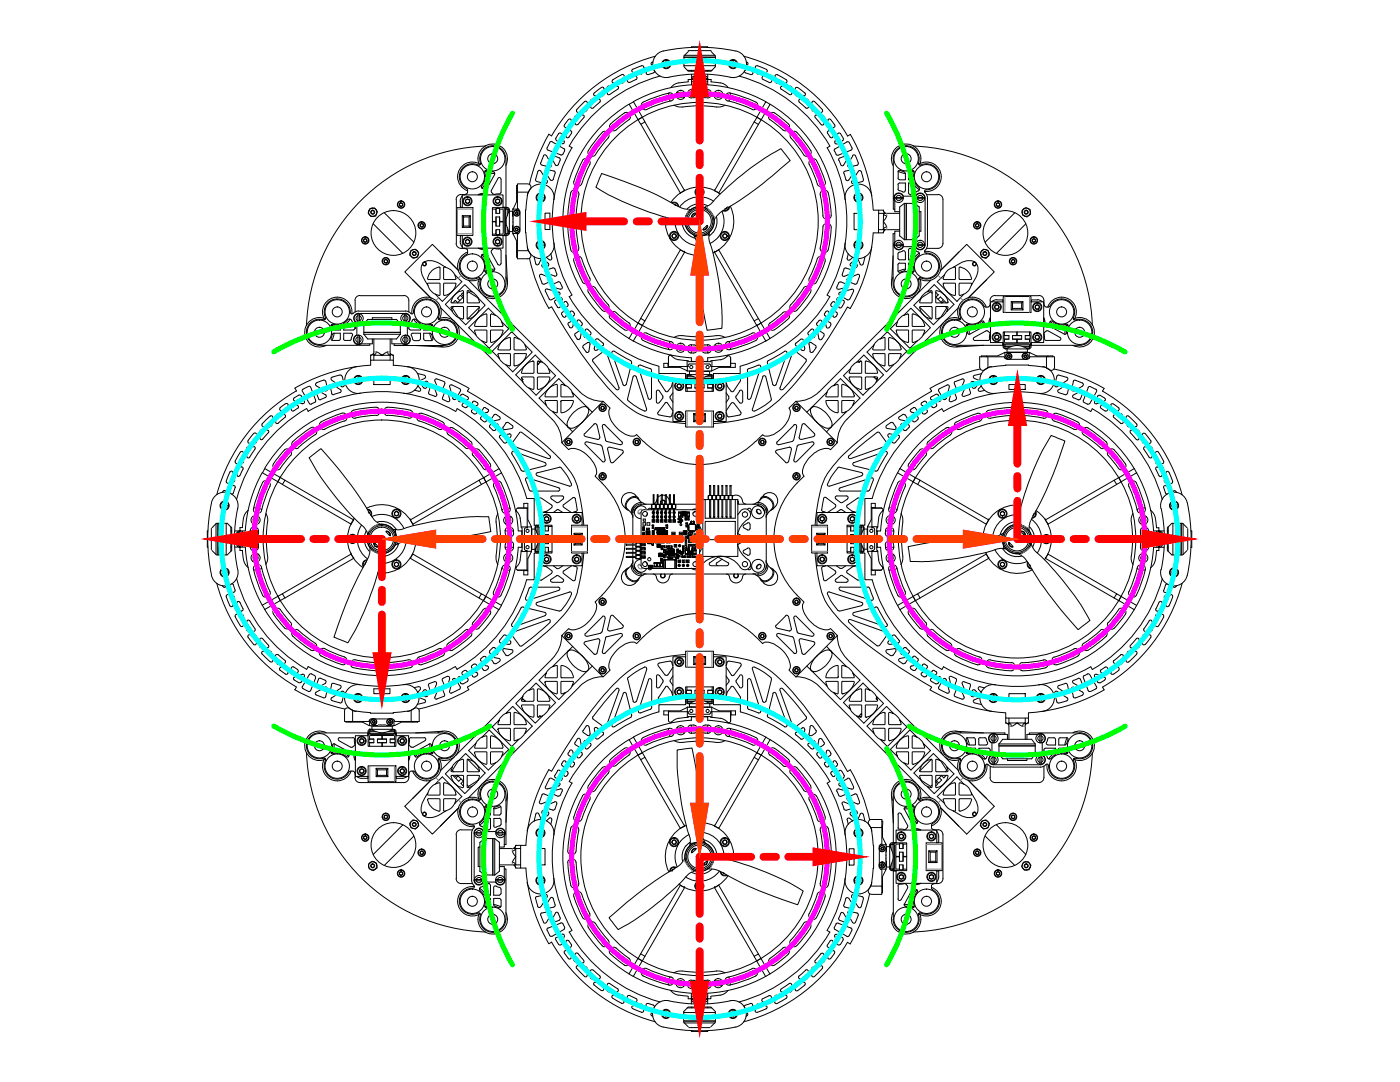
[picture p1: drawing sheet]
<svg xmlns="http://www.w3.org/2000/svg" width="279mm" height="216mm" viewBox="0 0 279 216" stroke-linecap="round" stroke-linejoin="round" font-family="sans-serif">
<!-- layer: 0 -->
<g fill="none" stroke="#000" stroke-width=".2">
<path d="M118.8 19.1l-.3-.2a.89 .89 0 0 1 .7-.8l.8-.7a.32 .32 0 0 1 .4 0 .32 .32 0 0 1 .1 .3v1.1l-.3 .3M118.8 19.2h1.4M119.5 19.8l.3 .2-.1 .4M119.5 19.8h-1.3l-.3 .3M121.5 17.2l-.3 .3v1.3l.1 .1h.4l1-.7a.92 .92 0 0 0 .7-.8l-.3-.2M121.5 17.2h1.7M122.3 15.9l1.1-.6a1.08 1.08 0 0 1 1-.4l.2 .3v1M122.3 16l-.1 .3 .3 .2h1.8M124.6 16.2l-.4 .3M125.2 16.1a.32 .32 0 0 0 .5 .3M125.2 15.3v.9M126.4 14.5l1.5 .3"/>
<path d="M126.9 15.2l.2 .3a.91 .91 0 0 1-.8 .6l-.6 .3M126.9 15.2l-1.4-.2-.3 .3M128.3 14.5l-.4 .3M128.5 13.5a.34 .34 0 0 0-.4-.4l-1.8 .7-.2 .3 .2 .3M128.5 13.5l-.2 1M130.1 13l.2 .1M130.3 12.4a.32 .32 0 0 0-.3 .2 .32 .32 0 0 0 .1 .4M130.6 14l-1-.5h-.3l-.3 1M130.7 14.2l-.3 .3-1 .4a.33 .33 0 0 1-.4-.4M130.8 11.2a34.1 34.1 0 0 0-20.7 15.9M130.9 11.1a3.5 3.5 0 0 1 2.7-1.1 33.8 33.8 0 0 1 13.8 .4 2.68 2.68 0 0 1 1.4 3.2 2.68 2.68 0 0 1-3.1 1.8 30.6 30.6 0 0 0-12.8 .1 2.69 2.69 0 0 1-2.4-1.6 2.69 2.69 0 0 1 .4-2.8zM131.7 15.2a30 30 0 0 0-18.1 13.9l.6 .4"/>
<path d="M132.6 12.6l.3-.3 .5 .3v.4l-.4 .3-.4-.2zM133.4 18.6l.1 .8 .2 .8M133.6 18.5l.5 .1 .3 .5M133.6 18.5l-1.3 .4a16.5 16.5 0 0 0-4.2 1.7v.7M134.4 19.1v.2M134.4 19.3v.5a1.27 1.27 0 0 1-1.1 .5l-4.2 1.5M135.1 18.7l1.4 .8M135.2 18.4l-.2 .2M135.2 18.4l1.5 .9M135.3 18.8a.53 .53 0 0 0 .3 .6 .53 .53 0 0 0 .6-.1M135.5 18.6a.53 .53 0 0 1 .6-.1 .53 .53 0 0 1 .3 .6M135.5 16.5l-.7 .2-.9 .8"/>
<path d="M136.5 11.4h6.3M136.5 13.1h6.3M136.5 11h6.2M136.6 19.2l-.1 .3M137.2 14h4.9M137.3 10.1h4.6M137.4 10.3l-.9 .9v2.1l.8 .9h4.6l.9-.9v-2.1l-.9-.9M137.9 17.9a.85 .85 0 0 0-.6 .9 .85 .85 0 0 0 .7 .7M138 16.9a27.3 27.3 0 0 0-11.6 3.4M138 9.5v-.2h3.2v.2M138 17.9v1.2h-.7M138 15.9h3.2"/>
<path d="M138 16.2v-.3h-.7v.4l-1.8 .2M138 17v-.8h3.2v.8M138 14v.2M138 14.8v1.1M138.4 17.9a.84 .84 0 0 1 .7 1 .84 .84 0 0 1-1.1 .6M138.4 15.2l-.2 .5-.2 .2M138.5 17.9h-.6M138.5 15.2l-.2 .5-.3 .1M140.7 15.2l.2 .5 .3 .1M140.7 15.2h.1M140.8 15.2a.52 .52 0 0 1 .4 .7M140.8 15.2l-.3 .1-.9 .6-.6-.5a.56 .56 0 0 0-.6-.2 .56 .56 0 0 0-.4 .7"/>
<path d="M140.8 15.2l.2 .5 .2 .2M140.8 17.9a.84 .84 0 0 0-.7 1 .84 .84 0 0 0 1.1 .6M140.8 17.9a.87 .87 0 0 1 1.1 .6 .87 .87 0 0 1-.7 1M141.2 17.9v1.2h.7M141.2 16.2v-.3h.7v.4l1.8 .2M141.2 14v.2M141.2 14.8v1.1M141.2 16.9a27.3 27.3 0 0 1 11.6 3.4M142.6 18.7l1.5 .8M142.7 18.4l-.1 .2M142.7 18.4l1.5 .9M142.9 18.8a.53 .53 0 0 0 .2 .6 .53 .53 0 0 0 .7-.1"/>
<path d="M143 18.6a.53 .53 0 0 1 .6-.1 .53 .53 0 0 1 .3 .6M143.7 16.5l1.1 .4 .5 .6M144.2 19.2l-.1 .3M144.8 19.3v.6l.5 .3M144.8 19.3a.74 .74 0 0 1 .8-.8l2.7 .8 2.6 1.1M145.8 18.6v.8l-.3 .8M145.9 12.6l.4-.3 .4 .3v.5l-.4 .2-.4-.2zM147.5 15.2a30 30 0 0 1 18.1 14l-.5 .3a29.4 29.4 0 0 1 0 29.4M148.5 11.2a34.1 34.1 0 0 1 20.6 15.9l.6-.3M148.6 14.2l.2 .3 1 .4a.32 .32 0 0 0 .4-.4M148.9 12.4h.2M149.1 12.4a.32 .32 0 0 1 .2 .3 .32 .32 0 0 1-.2 .3"/>
<path d="M149.1 13l-.2 .1M149.6 13.5h.3l.2 .2M149.7 13.5l-1 .5M150.1 13.7l.2 .8M150.9 14.5l.4 .3M151.1 13.1a.32 .32 0 0 0-.4 .4l.2 1M151.2 13.1l1.7 .7M152.3 15.8l1.2 .7a.32 .32 0 0 0 .5-.3M152.3 15.3l1.3-.3h.3l.1 .3M152.3 15.2l-.2 .3 .2 .3M152.9 13.9l.2 .1v.4l-1.8 .4M154 15.3v.9"/>
<path d="M154.7 16.2l.3 .3M155 16.6h1.8M156.1 17.2l-.3 .2 .1 .4 1.6 1.1M156.1 17.2h1.6M156.9 16l.2 .3-.3 .2M157 15.9l-1.1-.6a.98 .98 0 0 0-1.1-.4l-.1 .3v1M157.7 17.2l.3 .3M158 17.6v1a.32 .32 0 0 1-.5 .3M158.7 18.8l.3 .3M158.7 17.8v1M159 19.2h1.5M159.2 17.5a.32 .32 0 0 0-.3 0 .32 .32 0 0 0-.2 .2"/>
<path d="M159.2 17.5l.9 .6a.87 .87 0 0 1 .6 .8l-.3 .2M159.7 19.8l-.3 .2a1.1 1.1 0 0 0 .8 .9 1.08 1.08 0 0 0 1 .7l.1-.3M159.7 19.8h1.4M161 19.8l.3 .3M92 38.8a.99 .99 0 0 0-1 1l.1 8.8M92 38.8h.7M92.2 39.1l-.1 .2a2.62 2.62 0 0 0-.2 2h.4M92.3 38.9h8.1v2.5h-2.1v5.6h2.1v2.5h-8.1v-2.5h2.1v-5.6h-2.1zM92.9 39.9l.4-.2 .4 .2v.5l-.4 .2-.4-.2zM93.1 38.7l-.5 .2M93.1 37.6l.2 .3v.5l-.2 .3M95.5 38.8h1.6"/>
<path d="M95.7 32.9a2.94 2.94 0 0 1 2.7-4.2 2.94 2.94 0 0 1 2.5 4.3M95.9 32.8a2.94 2.94 0 0 0-4.3 1.2 2.94 2.94 0 0 0 1.7 4M96.7 34.4a2.82 2.82 0 0 1-.6 2.8l.3 .4M96.7 34.1l.8 .4 1.2 .1M96.8 34.4a.31 .31 0 0 1 0-.3 .31 .31 0 0 1 .4-.1l1.2 .3a.32 .32 0 0 1 .3 .4M96.9 34a2.94 2.94 0 0 1-.8 3.5M96.9 29.1a37.2 37.2 0 0 0-35.7 35.8M97.2 38.9a1.55 1.55 0 0 0-1.8 0M98.4 38.7l.2 .1 1-.1M98.7 34.8l-1.5 2.7-.4 .2-.4-.1M98.9 39.9l.4-.2 .5 .2v.5l-.5 .2-.4-.2zM99.4 35.6l.3-.2 .3 .3"/>
<path d="M99.4 35.6l-1.3 2.4-.1 .2 .4 .5M100 35.8v2.6l-.2 .2-.2 .1M100.9 31.7a2.63 2.63 0 0 0-3.1-2.6 2.63 2.63 0 0 0-1.9 3.6l-.3 .3a2.64 2.64 0 0 0-3.6 1 2.64 2.64 0 0 0 1.1 3.6M101 31.7v9.6h-.6M103.3 36.7h2a.63 .63 0 0 1 .6 .3 .63 .63 0 0 1-.1 .7l-.3 .6h-2.2zM103.3 38h-.2v2.2l-.6 1.4M103.3 37h-.2v1M103.3 38.3v3.3M105.3 39l-.4 2.9M105.5 38.3l-.3 .7a2.69 2.69 0 0 1 3.1-2.2 2.69 2.69 0 0 1 2.3 3M106.9 35.8l.2 .4M107.1 36.2l1.8 .4"/>
<path d="M107.3 34.2a.32 .32 0 0 1 .3-.2 .32 .32 0 0 1 .3 .1l1.3 2M107.3 34.2l-.4 1.6M107.7 39h.4l.3 .4-.3 .5h-.4l-.3-.5zM107.9 32.5v.3l.2 .1M108.2 33l1.5 .3M108.8 34.3l1 1.6M109 31.1l-.4-.2-.7 1.6M109.1 31.1l.9 1.7M109.2 29.5v.3l.2 .1 2.6 1M109.2 36.1a.32 .32 0 0 1 0 .4 .32 .32 0 0 1-.4 .1M109.7 28.4l-.5 1.1M110 32.8a.32 .32 0 0 1 0 .3 .32 .32 0 0 1-.3 .2"/>
<path d="M110.1 27.1l-.6-.3a34.7 34.7 0 0 0-3.8 10M110.1 31.5l.7 1.4M110.2 28.3l-.5 .1M110.2 28.3l2.3 1.4 .2 .4M110.4 35.8a.32 .32 0 0 1-.3 .2 .32 .32 0 0 1-.3-.1M110.5 31l-.4 .1v.4M110.5 31.1l1.1 .4M110.5 34.1l.3 .2v.2M110.6 34.1l-1.4-.3a.32 .32 0 0 0-.4 .1 .32 .32 0 0 0 0 .4M110.8 34.5l-.4 1.3M111.1 28.1l1.1 .6M111.5 26.7a.32 .32 0 0 1 .3-.2 .32 .32 0 0 1 .3 .2l.5 1.6"/>
<path d="M111.5 26.7l-.6 .9 .1 .4M111.6 31.5l.1 .1a1.62 1.62 0 0 1-.6 1.4l-.3-.1M112.3 30.8l-.4 .1M112.6 28.3l-.1 .3h-.4M112.6 24.9a.32 .32 0 0 0 .3 .5h1M112.7 30.1l-.3 .7M112.7 26.5l.3 .8a.32 .32 0 0 0 .2 .2 .32 .32 0 0 0 .3-.1l.6-.8M113 26.1l-.3 .1v.3M113 26.1h.8M113.8 26.1a.32 .32 0 0 1 .2 .5M114 24a.33 .33 0 0 0-.2-.3 .33 .33 0 0 0-.4 .2l-.8 1M114 24l.2 1.2-.3 .2"/>
<path d="M114.2 29.4a29.4 29.4 0 0 0-.1 29.5l-.5 .3M114.6 23.6l.2 1.1M114.7 38l-.5 .1-.3 .4-.6 4.5a.83 .83 0 0 0 .8 .7 .83 .83 0 0 0 .8-.7l.6-4.2M114.7 38a.73 .73 0 0 1 .8 .8M114.9 23.1l-.3 .4M115 37.1l.3 .1M115.1 21.9l-.1 .2 .2 .3 1.8-.2M116.1 36.7a.66 .66 0 0 1-.8 .4M116.2 22.9l-1.3 .3M116.2 22.9l.4 .2a1.09 1.09 0 0 1-.7 1l-.5 .7a.35 .35 0 0 1-.6-.1M116.3 32l-1.8 4.2 .1 .5 .4 .3M117.2 31.7h-.6l-.3 .3"/>
<path d="M117.2 20.5a.32 .32 0 0 0-.2-.3 .32 .32 0 0 0-.3 .1l-1.6 1.6M117.2 21.8l-.3 .3M117.2 31.8l.3 .1M117.2 20.5v1.3M117.5 31.9a.66 .66 0 0 1 .2 .9M117.7 32.8l-1.6 3.9M117.9 20.1v1.2a.32 .32 0 0 0 .2 .3 .32 .32 0 0 0 .3-.1M119.7 20.4l-1.3 1.1M121.1 26.4l-.4-.2-.5 .2-2.4 3.1a1.15 1.15 0 0 0-.5 1 .91 .91 0 0 0 1.5 .4M121.2 26.4l.2 .2M121.4 26.6a.69 .69 0 0 1 0 .9l-2.6 3.4M121.8 25.7l.3 .2"/>
<path d="M122 25.9a.66 .66 0 0 0 .9 0M125.6 20.8a27.3 27.3 0 0 0-.1 46.7M125.6 20.8l.8-.5 1.8 3.1-.8 .5zM125.7 23a.66 .66 0 0 1-.2 .9l-2.5 2M125.7 23.1l-.4-.6h-.7l-2.7 2.2-.3 .5 .2 .5M128.1 21.3l.2 .3M128.2 23.4l.5 .9-.8 .5-.5-.9M128.2 21.6a.66 .66 0 0 0 .9 .3M128.7 24.3l7.9 13.7-.8 .5-7.9-13.7M134.5 21l.4 .2a3.7 3.7 0 0 0 2.2 .1l3.4-.2 2.5 .3M135.8 38.5v.1M136.6 38h.1"/>
<path d="M139.4 37.9h.4l.3 .4-.3 .5h-.4l-.3-.5zM139.8 37.4h-.3M142.6 38h.1M143.4 38.5v.1M143.7 38.7a6.8 6.8 0 0 0-9.8 1.7M144.7 21a2.43 2.43 0 0 1-1.7 .3M145.3 20.1l2.8 .9 2 .8M150.5 24.3l-7.9 13.7 .8 .5 8-13.7M150.9 20.4l.3 .5-.2 .7M151 21.6a.66 .66 0 0 1-.9 .3M151.1 23.4l-.6 .9 .9 .5 .5-.9M152.8 20.3l.9 .5-1.8 3.1-.8-.5z"/>
<path d="M153.5 23a.66 .66 0 0 0 .2 .9l2.1 1.7a.97 .97 0 0 0 1.2 .5l.2-.2M153.7 20.8a27.3 27.3 0 0 1 0 46.7M154.6 22.5h-.7l-.4 .6M154.6 22.5l2.8 2.3 .2 .4-.2 .5M157.4 25.7l-.2 .2M157.9 26.6a.66 .66 0 0 0-.1 .9l2.6 3.4a.64 .64 0 0 0 .9 .2M158.1 26.4l.4-.2a1.17 1.17 0 0 1 1 .7l2.3 3.1M158.1 26.4l-.2 .3M161.4 20.1v1.2M161.5 32.8l1.6 3.9a.63 .63 0 0 0 .8 .5M161.5 32.8a.85 .85 0 0 1 .4-1 .85 .85 0 0 1 1.1 .2l1.7 4.2M161.6 31l-.3 .1"/>
<path d="M161.8 30l.1 .5-.3 .4M162.7 23.5l.6 .7a1.14 1.14 0 0 0 .9 .8l.2-.3 .2-1.1M163 22.9l-.3 .2v.4M163 23l1.4 .2M163.7 38.9l.5 4.2a.63 .63 0 0 0 .7 .6M164.1 21.9v.4l-.3 .1M164.1 21.9l-1.5-1.6-.2-.1-.3 .1v1.7l.2 .2 1.5 .3M164.2 38.1a.66 .66 0 0 0-.5 .7M164.3 23.2l.3 .4M164.5 38l.5 .1 .3 .4M164.5 38l-.3 .1M164.7 36.3l-.2 .6-.6 .3"/>
<path d="M165 25.1l.1 .2 .2 .1M165.2 24l-.2 1.1M165.3 38.5l.1 .6a14.4 14.4 0 0 1 .4 4.2l-.6 .4M165.4 25.5h.9M165.8 23.9a.32 .32 0 0 0-.4-.2 .32 .32 0 0 0-.2 .3M165.8 23.9l.8 1a.32 .32 0 0 1-.3 .5M166.2 27.3a.32 .32 0 0 1-.2 .2 .32 .32 0 0 1-.3-.1M166.5 26.5l-.1-.4-1.1 .1-.2 .2 .6 1M166.5 30.1l.4 .7M166.6 26.6l-.3 .7M166.6 29.7l-.1 .4M166.8 30.8l.4 .2"/>
<path d="M167.2 26.7a.33 .33 0 0 1 .5 0l.6 .9M167.2 26.7l-.6 1.6 .1 .4h.4M167.6 31.5l-.2 .5M167.6 31.5l1.3-.4 .3 .2-.1 .2M168.3 27.6l-.1 .5-1.1 .6M168.4 34.5l.4 1.3M168.6 34.2l-.2 .1v.3M169.2 31.6l-.8 1.3a.32 .32 0 0 1-.3 .2 .32 .32 0 0 1-.3-.2l-.4-1M169.7 26.8a34.7 34.7 0 0 1 4.3 12.2M169.9 30l-2.6 1M170 36.2a.32 .32 0 0 0 0 .3 .32 .32 0 0 0 .3 .1M170 29.5l-.5-1.1-.3-.1-2.5 1.4"/>
<path d="M170 29.5v.3l-.1 .1M170.1 33.8a.32 .32 0 0 1 .3 .1 .32 .32 0 0 1 0 .4M170.1 33.9l-1.4 .2M170.2 31.1a.32 .32 0 0 1 .2-.2 .32 .32 0 0 1 .3 .2l.6 1.4v.3l-.3 .2M170.2 31.1l-1 1.7a.32 .32 0 0 0 0 .4 .32 .32 0 0 0 .3 .1l1.6-.3M170.4 34.4l-1 1.5a.32 .32 0 0 1-.3 .2 .32 .32 0 0 1-.3-.3M171.1 39h.5l.2 .4-.2 .5h-.5l-.2-.5zM172.3 35.8l-.2 .4-1.7 .4M172.3 35.8l-.2-.8a.99 .99 0 0 0-.5-1l-.3 .2-1.3 2M174 39l.3 2.9M174 39a2.69 2.69 0 0 0-3.1-2.2 2.69 2.69 0 0 0-2.2 3M178.3 31.7v10.1h.3"/>
<path d="M178.5 39.4v.2M178.5 39.4h1.7M178.5 39.7h1.7M178.8 39.6a.53 .53 0 0 0 .6 .4 .53 .53 0 0 0 .5-.4M178.8 39.4a.53 .53 0 0 1 .6-.4 .53 .53 0 0 1 .5 .4M179.2 35.5l.3 .3M179.2 37.7l.3 .3M179.3 34.1l1.4 .5M179.3 34.3v1.2M179.3 36.9v.8M179.5 36.5l-.3 .3M179.5 36.5h1.2v1.5"/>
<path d="M179.7 34a.32 .32 0 0 0-.5 .3M179.7 34l.7 .2M180.2 39.4v.2M180.3 39.1h2.4M180.3 39.1a.99 .99 0 0 0-1.4-.5 .99 .99 0 0 0-.3 1.5v2.1h.9M180.4 34.3l.3 .3M180.7 38a.32 .32 0 0 1-.5 .3l-.7-.2M180.7 34.6v1.3h-1.2M181.3 38.5l.3 .3M181.7 38.8h.5M182 34.1a.32 .32 0 0 1 .3 0 .32 .32 0 0 1 .1 .3M182 34l-.5 .2"/>
<path d="M182.2 29.1a37.2 37.2 0 0 1 35.8 35.8M182.2 34l-.2 .7v1.2h-.7v-1.4l.3-.3M182.2 36.5l.4 .6 .9 .7M182.3 35.5l-.1 .2-.2 .1M182.4 38.7l-.2 .1M182.4 34.2l-1.1 .4M182.4 34.4l-.1 1.1M182.6 29.7a2.6 2.6 0 0 0-2.8-.4 2.6 2.6 0 0 0-1.6 2.4M182.6 29.7l.2 .3M182.7 39.1a.99 .99 0 0 1 1.1-.6 .99 .99 0 0 1 .8 1v9.4M182.8 29.9a2.6 2.6 0 0 1 .5 2.6M182.8 39.4v.2"/>
<path d="M182.8 39.4h1.7M182.8 39.7h1.7M183.1 39.6a.53 .53 0 0 0 .5 .4 .53 .53 0 0 0 .5-.4M183.1 39.4a.53 .53 0 0 1 .5-.4 .53 .53 0 0 1 .5 .4M183.3 32.5a.31 .31 0 0 0 .1 .4 .31 .31 0 0 0 .4 0 2.63 2.63 0 0 1 3.7 2 2.63 2.63 0 0 1-2.9 3l-.1 .4 .5 .6 .1 .6v9.4M183.3 32.8a2.94 2.94 0 0 1 4.5 1.9 2.94 2.94 0 0 1-3.3 3.5M183.4 37.9l-1 .8M183.5 37.7l-.1-.3-.8-.8-1.3-.1v2M183.5 37.7l-.1 .2M183.5 32.9a2.94 2.94 0 0 0-2.7-4.2 2.94 2.94 0 0 0-2.6 4.3M184.5 39.4v.2M184.9 38.8h2.3"/>
<path d="M187.2 38.8a.99 .99 0 0 1 1 1v8.8M70.9 60v2.3M71.8 59a.99 .99 0 0 0-1 1M71.9 59h8.7M72.5 47.9l.3-.2h.4l.1 .4-.3 .3-.4-.1zM73.8 41.6l1-.1 .3 .4 .2 .3-.3 .9-.9 .1-.6-.7zM74.5 44.6l5.9 6M76.7 42.4l5.9 5.9M76.9 51.8l.4 .1 .1 .3-.3 .3-.3-.1-.2-.3zM79.9 40.5l.4 .1 .1 .4-.2 .2-.4-.1-.1-.3zM80.6 59a.99 .99 0 0 1 1 1v2.3M81.9 50.4l.2 .8"/>
<path d="M81.9 50.4a.83 .83 0 0 1 1.1-.6 .83 .83 0 0 1 .3 1.3 .83 .83 0 0 1-1.2 .1M81.9 50.4l.1-.4 .9-.3 .7 .7-.3 .9-.9 .2-.3-.3M81.9 50.4l-.1 .5 .3 .3M82.4 55.8l3.7 3.7M84.1 44.6l.4 .1 .1 .4-.3 .3-.4-.2-.1-.3zM84.3 52.6a2.98 2.98 0 0 0 .5 3.3l.6 1a2.76 2.76 0 0 0 1.5 1.8M84.7 52.3a3.3 3.3 0 0 1 3.7 .7 4.1 4.1 0 0 1 2.4 1.8l1.4 1.4-3.9 3.9-1.4-1.4M85.4 56.9l-.1-.3 .1-.1 2.4 .1v2.3l-.2 .1-.7-.3M86.3 53.9l.9-.5h.6v2.3l-2.3 .1-.2-.2a2.83 2.83 0 0 1 1-1.7zM87.9 50.3l3.6 3.7M88.5 56.6l2.4-.1a2.36 2.36 0 0 1-2.4 2.4zM89 53.3l-.5 .1 .1 2.3 2.3 .1 .1-.2-.2-.8"/>
<path d="M90.8 58.8a1.85 1.85 0 0 1 1.7-.7v2.3h-2.4a2.55 2.55 0 0 1 .7-1.6zM91 48.6a.99 .99 0 0 0 1 1M91.5 54l-5.2-5.2-5.5 5.5 5.2 5.2M92 49.6h.7M92.3 41.4h-1.1v5.6h1.1h-.4a2.62 2.62 0 0 0 .2 2l.1 .2M92.3 43v2.4M92.3 59.4l-.4-.5-.6 .6 .5 .5M92.5 59.3l-1.2 1.1-.4-.5-.5 .5M92.5 58.3l-.4 .4 .4 .5M92.5 45.1l-.2 .3h1.6M92.6 49.5l.5 .2M92.9 48l.4-.2 .4 .2v.5l-.4 .2-.4-.2z"/>
<path d="M93.1 49.6l.2 .4M93.1 50.8a2.64 2.64 0 0 0-1.1 3.6 2.64 2.64 0 0 0 3.6 1l.3 .2v.2M93.2 58.5l.3-.3 1.9 1.3M93.3 50.3a2.94 2.94 0 0 0-1.7 4.1 2.94 2.94 0 0 0 4.3 1.2M93.3 50v.5l-.2 .3M93.5 55.9l2.7 2.8M93.6 43.3l.3-.3v2.4l-.3-.3zM93.6 43.3h-1.1v1.8h1.1M93.9 43h-1.6l.2 .3M94.2 58.2l.7 .5 .5 .7M94.2 58.2l-1.4-1.4-3.9 3.9 1.4 1.5-.3-.8 .2-.2h2.3v2.3l-.2 .2-.8-.3M94.2 58.2l-.8-.2-.2 .1 .1 2.3h2.3l.1-.1-.3-.8"/>
<path d="M95.4 49.5a1.55 1.55 0 0 0 1.8 0M95.4 59.5l1.4 1.4-3.9 3.9-1.4-1.4M95.5 49.6h1.6M95.7 55.4l-.2 .8M95.9 55.8a2.6 2.6 0 0 0 2 3.4 2.6 2.6 0 0 0 3-2.6M96.1 50.8a2.94 2.94 0 0 1 .8 3.6M96.4 50.7h.6l.2 .2 1.5 2.7M96.4 50.7a.33 .33 0 0 0-.3 .2 .33 .33 0 0 0 0 .4 2.87 2.87 0 0 1 .7 2.8l.2 .2 1.4-.3a.32 .32 0 0 0 .3-.4M96.4 58.9l19.3 19.3a6.5 6.5 0 0 0 4.7 1.9M98.3 44.3h.7v.8h.7M98.3 41.7h.7v.9M98.3 44.2h.7"/>
<path d="M98.4 49.7l-.3 .3v.4l1.3 2.4M98.4 49.7l.2-.1 1.1 .1 .3 .3M98.7 53.7l-1.2 .1-.8 .4M98.9 48l.4-.2 .5 .2v.5l-.5 .2-.4-.2zM99 42.6h.7v-.9h.7v2.5h-.7M99 42.6v-1h.7v1M99 45.8v1h.7v-1M99 45.1v-1.8h.7v1.8M99.7 45.1v-.8h.7v2.4h-.7v-.9h-.7v.9h-.7M100 50l-.1 2.7-.3 .2-.2-.2M100.4 41.4h.2v.3M100.6 41.7h.3"/>
<path d="M100.6 41.7v4.9M100.9 46.6l-.3 .3M100.9 46.6h-.3v.4M100.9 41.7v4.9h.3M100.9 41.7h.3v1.3l-.2 .7 .2 2.9M100.9 55.3a2.94 2.94 0 0 1-2.1 4.3 2.94 2.94 0 0 1-3.4-3.4M101 41.4l.2 .3M101 50.9l.3 5.5M101.2 46.6l-.2 .3M101.2 43l.3-.8h.2v4h-.2l-.3-.8M101.2 41.7h.4M101.2 46.6h.4"/>
<path d="M101.3 41.4l.3 .3M101.3 47h-.9h.6v9.7M101.3 41.4h-.7l.3 .3M101.5 46.2l.1 .4M101.5 46.5h.2M101.6 46.6l-.3 .3M101.6 41.7l-.1 .5M101.6 41.8l.1 .1h-.2M101.7 42.1h.6v4.1h-.6M101.7 46.5l-.1 .1M101.7 41.9v.3M101.7 46.2v.3"/>
<path d="M102.3 42.6v3.2M102.3 46.4l.1 .3M102.4 43.6h.1M102.4 44.8h.1M102.4 43.5h.1M102.4 44.9h.1M102.4 44.3h.1M102.4 44.1h.1M102.4 43.9h.1M102.4 44.5h.1M102.4 43.8h.1M102.4 44.6h.1"/>
<path d="M102.4 46.6h1.1M102.4 41.7h1.1M102.4 41.9v4.6M102.4 41.6l-.1 .3M102.4 46.7l.7 1.4v2.2h.2M103 45.5h.3l.1 .3-.1 .2h-.3l-.2-.2zM103 42.3h.3l.1 .2-.1 .3h-.3l-.2-.3zM103.1 50.3v1h.2M103.2 41.6l.5 .3v.3M103.3 46.7v3.3h2.2l.4 .8a.64 .64 0 0 1-.6 .8h-2v-1.6M103.7 46.1v.3l-.5 .3M103.8 42.2v3.9"/>
<path d="M104.9 46.4l.4 2.9M105 41.9v4.5M105.7 51.5a34.8 34.8 0 0 0 3.8 10l.6-.3a81.2 81.2 0 0 0 13.6 18.6 13.9 13.9 0 0 0 8.8 4.2l4.3 .5M106.6 51.2l.2 .7a.85 .85 0 0 0 .4 1l.3-.2 .5-1.1M107.7 48.5h.4l.3 .4-.3 .4h-.4l-.3-.4zM108.1 54.7l1.9 .8M108.1 54.7a.32 .32 0 0 0-.3 .1 .32 .32 0 0 0-.1 .3l.5 1.4M108.2 56.5l.4 .2M108.4 52.2l.4-.2 .6 .6M108.4 52.2l-.2 .7a.32 .32 0 0 0 0 .3 .32 .32 0 0 0 .3 .1M108.8 42.5h.9v3.3h-.9zM108.8 58.1a.32 .32 0 0 1 .1-.3 .32 .32 0 0 1 .3-.1l2.4 .6"/>
<path d="M108.9 58.1l.9 1.7 1.8-.9M109 51.3l.6 .5M109.1 53.8l-.2 .3 .2 .3M109.4 53.1l-.8 .3M109.4 52.6a.32 .32 0 0 1-.1 .5M109.9 50.6l.2 1.1-.3 .2-.2-.1M110 55.5a.32 .32 0 0 1 .2 .3 .32 .32 0 0 1-.2 .3M110 56.1l-1.4 .6M110.3 56.7l-.2 .3 .3 .3M110.3 53.5h.2a2.09 2.09 0 0 1 .5 1.5l-.3 .1-1.6-.6M110.4 57.3l1.5 .4M110.4 53.5l-1.3 .3"/>
<path d="M110.6 48.5a2.69 2.69 0 0 1-2.3 3.1 2.69 2.69 0 0 1-3.1-2.3l.3 .7M110.8 59.9l-.1 .5M111.4 56.2l.4 .2 .4 .8a.32 .32 0 0 1 0 .4 .32 .32 0 0 1-.4 .1M111.4 56.2l-1.1 .5M111.5 58.3a.32 .32 0 0 1 .3 .3 .32 .32 0 0 1-.2 .3M112.2 59.8a.32 .32 0 0 0-.1-.4 .32 .32 0 0 0-.4 0l-.9 .5M112.2 59.8l-.3 1.4M113.3 45.3a.85 .85 0 0 1 .8-.7 .85 .85 0 0 1 .9 .7l.5 4.2M113.3 45.3l.6 4.5 .3 .5h.5M113.6 59.2a30 30 0 0 0 17.9 13.9M114.5 52.1l1.5 3.6a1.13 1.13 0 0 0 .6 .9l.6-.1M115 51.2l-.4 .3-.1 .6"/>
<path d="M115 50.2l-.3 .1M115.3 51.1a.66 .66 0 0 1 .8 .5M115.3 51.2l-.3 .1M115.5 49.5a.66 .66 0 0 1-.5 .8M116.1 51.6l1.6 3.9M117.4 56.4l-.2 .2M117.7 55.5a.66 .66 0 0 1-.2 .9M117.9 57.2a.66 .66 0 0 1 .9 .2M118 57.3l-.5 .2-.2 .3a1.13 1.13 0 0 0 .5 1l2 2.6a1.17 1.17 0 0 0 .9 .7l.4-.2M118.8 57.4l2.6 3.4M132.8 43.3a6.8 6.8 0 0 0 6.4 7.7M133.7 47.4l.2 .3"/>
<path d="M134.1 40.5a.91 .91 0 0 1 1.3 .7M134.2 40.5a.78 .78 0 0 1 1.1 .6M134.3 46.7h.5l.2 .4-.2 .4h-.5l-.2-.4zM134.5 40.8l.4 .2M134.7 40.8l.1 .1M134.7 43.8a4.9 4.9 0 0 0 4.4 5.2M135.8 49.8v.1M136.1 44.4a3.5 3.5 0 0 0 2.6 3.1M136.5 44.6h.1M136.6 50.3h.1M138 41.8l-1.4-.1-.8-.3a76.9 76.9 0 0 0-15.7-6.8l-1.2 2.8a56.8 56.8 0 0 0 16.7 6.6l1.2 .8M138.3 42.7l.1-.1a.21 .21 0 0 1 .3-.2 .21 .21 0 0 1 .2 .3l-.8 .7a.41 .41 0 0 1 .2-.7z"/>
<path d="M138.4 46.8l.2 .4M138.5 43l.4-.3a.57 .57 0 0 0-.8 .6M139.1 49.2a.91 .91 0 0 0 .1 1.6M139.1 49.4a.78 .78 0 0 0 .1 1.3M139.2 50.1v.1M139.2 49.9l.1 .4M140.5 41.4a4.1 4.1 0 0 0 2.3-1.7 53.9 53.9 0 0 1 13.1-10l1.8 2.3a89 89 0 0 1-14.2 10.6l-1 1.4M140.5 45.5l.6-.5a.61 .61 0 0 1 0 .6 .61 .61 0 0 1-.6 .3l-.2-.2zM140.8 41.3h.1M141 45.6l-.3 .2h-.4M141.1 45a.57 .57 0 0 1-.8 .7M141.2 41.1a3.5 3.5 0 0 0-4.1 .6"/>
<path d="M141.5 46.7h.1M141.6 46.3a4.9 4.9 0 0 0 .5 3.4 55 55 0 0 1 1.9 15.8l-2.9 .4a80.5 80.5 0 0 1-2-17.3l-.5-1.4 2.9-.4M142.4 40.1a4.9 4.9 0 0 0-6.8 1.2M142.6 50.3h.1M143 43.3a3.5 3.5 0 0 1-1.5 3.8M143 50.1l-.7 .3M143.4 49.8v.1M144.1 42.2a4.9 4.9 0 0 1-2.4 6.4M144.5 46.7h.4l.3 .4-.3 .4h-.4l-.3-.4zM145 41.4l-.4 .2M145.2 41.3l-.3 .4M145.3 41.6a.78 .78 0 0 1-1 .4"/>
<path d="M145.4 41.7a.91 .91 0 0 1-1.2 .3M145.5 41.3l-.1 .3M145.6 47.4l-.1 .3M145.6 41.3l-.1 .4M145.7 41.1a6.8 6.8 0 0 1-2.7 9M160.4 57.5l-2.6 3.3a.63 .63 0 0 0 0 .9M161.3 57.3l.3 .1M161.3 57.2a.66 .66 0 0 0-.9 .2M161.5 57.4l.3 .4v.5M161.8 58.3l-2.8 3.6-.5 .2-.4-.2M162.9 56.3l-.4 .3h-.5M163.9 51.2a.65 .65 0 0 0-.8 .4l-1.6 3.9a.74 .74 0 0 0 .6 1.1"/>
<path d="M163.9 51.2l.3 .1M164.2 50.3l.3 .1M164.2 51.3l.4 .3 .1 .5M164.2 45.3l-.3 3a2.34 2.34 0 0 0-.1 1.7l.4 .3M164.7 52.1l-1.8 4.2M164.9 44.6a.66 .66 0 0 0-.7 .7M164.9 44.7h.3M164.9 43.7h.3M165.1 58.9l.5 .3M165.2 44.6l.6 .4a15.5 15.5 0 0 1-.5 4.8M165.3 49.8l-.3 .5h-.5M165.6 59.2a30.1 30.1 0 0 1-17.9 13.9v1.4h-5.3v1.3"/>
<path d="M167 59.8l.4 1.4a.32 .32 0 0 0 .2 .3 .32 .32 0 0 0 .3-.2M167.5 59.5l.9 .5M167.5 59.4a.32 .32 0 0 0-.4 0 .32 .32 0 0 0-.1 .4M167.8 56.3l-.4 .1-.4 .9 .1 .3 .3 .1 1.5-.4M167.8 56.2l1.1 .5M168.1 54.7a.32 .32 0 0 0 .1 .4 .32 .32 0 0 0 .3 0M168.3 59.9l.2 .5M168.7 48.5a2.69 2.69 0 0 0 2.2 3.1 2.69 2.69 0 0 0 3.1-2.3M168.9 56.7l.2 .3-.2 .3M169.1 51.5l.1 .4h.4M169.2 55.6a.32 .32 0 0 0-.2 .2 .32 .32 0 0 0 .2 .3M169.2 56.2l1.4 .5"/>
<path d="M169.3 50.6l-.2 .9M169.8 52.6a.32 .32 0 0 0 .1 .5M169.9 53.1l.8 .3M170 57.7a.32 .32 0 0 1 .3 .1 .32 .32 0 0 1 0 .3l-.9 1.7-1.8-.9M170 57.7l-2.4 .6a.32 .32 0 0 0-.2 .3 .32 .32 0 0 0 .2 .3M170.1 53.8l.2 .3-.2 .3M170.1 53.9l-1.4-.4-.2 .2-.4 1M170.1 54.5l-1.6 .6M170.2 51.4l-.6 .5M170.4 42.6h1v3.2h-1zM170.8 52.3l-.4-.2-.6 .5M170.8 52.3l.3 .6a.32 .32 0 0 1-.1 .4 .32 .32 0 0 1-.3 .1"/>
<path d="M171.1 48.5h.5l.2 .4-.3 .4h-.4l-.3-.4zM171.1 54.7a.32 .32 0 0 1 .4 .1 .32 .32 0 0 1 0 .3l-.5 1.4-.4 .2M171.1 54.8l-1.9 .7M171.2 51.6l.5 1.1M172.6 51.3l-.1 .7a.71 .71 0 0 1-.7 .9l-.1-.2M174 49.3a34.7 34.7 0 0 1-4.3 12.2M174.3 41.9h1.1l-.1 4.6h-1l-.3 2.8M175.3 42.6h1v3.2h-1M175.4 41.9h.9l.2 .5 .2 .2h-.4M176.3 41.9a.66 .66 0 0 0 .6 .7h2.6M176.3 45.8h.4l-.4 .6M176.3 46.4l-1 .1"/>
<path d="M176.3 42.6l.1 .2 .5 .2M176.9 45.3l-.5 .2-.1 .3M176.9 45.8a.66 .66 0 0 0-.6 .6M177 43l-.7 1.2 .7 1.1M177 45.8h2.5M178.2 55.3a2.94 2.94 0 0 0 2.6 4.3 2.94 2.94 0 0 0 2.7-4.2M178.2 56.6a2.6 2.6 0 0 0 1.6 2.4 2.6 2.6 0 0 0 2.8-.4M178.2 51l-.3 5.4M178.5 48.7v.3h.4M178.5 48.7l1.4 .1M178.6 46.6h-.4v10.1M178.8 49a.53 .53 0 0 0 .6 .4 .53 .53 0 0 0 .5-.4"/>
<path d="M178.8 48.7a.53 .53 0 0 1 .6-.4 .53 .53 0 0 1 .5 .4M179.2 52.8v1.2a.32 .32 0 0 0 .5 .3l.8-.3 .2-.2M179.5 50.3l-.3 .3v.9l.3 .3M179.5 50.3l.5-.1a.4 .4 0 0 1 .6 0l.1 .1M179.5 52.5l-.3 .3M179.5 52.5h1.2v1.3M179.5 46.1h-.9v2.2a.99 .99 0 0 0 .3 1.4 .99 .99 0 0 0 1.4-.5h2.4a.99 .99 0 0 0 1.1 .6 .99 .99 0 0 0 .8-.9M179.5 47.1l1 .7M179.9 48.8h.3v.2h-1.3M180.5 40.6v7.3M180.5 47.8h2M180.7 53.7l-1.5 .5"/>
<path d="M180.7 50.4v1.4h-1.2M180.9 40.6v7.2M181.3 53.7l1.1 .5M181.3 53.9l.3 .3M181.5 54.1l.5 .2M182 52.5l.3 .2 .1 1.2M182 52.5h-.7v1.4M182 52.5v1.1l.2 .7M182.4 53.9a.32 .32 0 0 1-.1 .4 .32 .32 0 0 1-.3 0M182.4 49.7l-.8-.1-.2 .1-.1 2.1h1.1l.3-.1M182.4 49.7l1 .8M182.5 40.6h-2l-1 .7v5.8"/>
<path d="M182.5 40.5v7.3M182.5 40.6l.9 .7M182.6 58.6v.1M182.8 48.7v.3M182.8 48.8h1.4M182.8 58.9l-19.3 19.3M183.1 49a.53 .53 0 0 0 .5 .4 .53 .53 0 0 0 .5-.4M183.1 48.7a.53 .53 0 0 1 .5-.4 .53 .53 0 0 1 .5 .4M183.3 55.8a2.6 2.6 0 0 1-.7 2.8M183.4 41.3v5.8l-.9 .7M183.4 50.5l.1 .2M183.4 42.2h.4v3.9h-.4"/>
<path d="M183.5 50.5l-.9 .7-.4 .6M183.5 50.6l-.1 .4-.7 .7M184.2 48.8l.3-.1v.3h-1.7M184.5 50.2a2.94 2.94 0 0 1 3.3 3.5 2.94 2.94 0 0 1-4.5 1.9M185 58.2l-.7 .5-.5 .7M185 58.2l1.5-1.4 3.9 3.9-1.5 1.5 .3-.8-.2-.2h-2.2l-.1 2.4 .2 .1 .8-.3-1.4 1.4-3.9-3.9 1.4-1.4-.3 .8 .1 .1h2.4v-2.2l-.2-.2zM185.1 48.9l-.1 .6-.5 .6 .1 .3a2.65 2.65 0 0 1 2.9 3.2 2.65 2.65 0 0 1-3.9 1.8l-.2 .1-.1 .3M185.8 55.9l-2.8 2.8M186 58.5l-.3-.3-1.9 1.3M186.7 58.3l.6 .5-.5 .5M186.7 59.3l1.2 1.1M186.8 58a2.43 2.43 0 0 1 2.3 2.4h-2.4z"/>
<path d="M187.2 59.7l.5-.4 .6 .5-.5 .5M187.7 54l5.2-5.2 5.5 5.5-5.2 5.2M188.2 48.6a.99 .99 0 0 1-1 1h-2.3M188.3 56.5h2.3l.1 2.4a2.43 2.43 0 0 1-2.4-2.4zM190.3 53.3l.4 .1-.1 2.3-2.2 .1-.2-.2 .3-.8M191.4 50.3l-3.8 3.7M191.4 53.4a2.46 2.46 0 0 1 2.4 2.3h-2.4zM193.9 56.9l-.1-.4h-2.4v2.3l.2 .2 .7-.3M194.5 52.3a2.98 2.98 0 0 0-3.2 .4l-.5 .3a3.9 3.9 0 0 0-2.3 1.8M194.8 44.7l.3-.1 .3 .3-.1 .3-.3 .2-.3-.3zM194.9 52.6a2.98 2.98 0 0 1-.4 3.3l-.3 .5a3.9 3.9 0 0 1-1.9 2.3l-1.3 1.4-4-3.9 1.5-1.4M196.9 55.8l-3.7 3.7"/>
<path d="M197.3 50.4l-.1-.4-.9-.3-.7 .7 .3 .9 .9 .2 .3-.3M197.3 50.4l.2 .5-.4 .3M197.3 50.4a.83 .83 0 0 0-1.1-.6 .83 .83 0 0 0-.3 1.3 .83 .83 0 0 0 1.2 .1M197.3 50.4l-.2 .8M197.6 60v.6M198.6 59a.99 .99 0 0 0-1 1M198.6 59h8.8M198.9 40.6l.4-.1 .2 .3-.1 .3-.3 .1-.3-.2zM201.9 51.9l.4-.1 .3 .3-.1 .3-.4 .1-.3-.3zM202.5 42.4l-5.9 5.9M204 42l.7-.6 .4 .2 .5 .2 .1 .9-.8 .6-.4-.2-.4-.2zM204.7 44.6l-5.8 6"/>
<path d="M206.1 47.7h.3l.3 .2-.1 .4-.4 .1-.2-.3zM207.3 59a.99 .99 0 0 1 1 1v.6M58.7 79.4a.32 .32 0 0 0-.1 .3 .32 .32 0 0 0 .2 .3M58.9 77.5l.3 .5M59.2 78a34.1 34.1 0 0 0-15.9 20.7M59.6 78.8l-.9 .6M59.7 78.9l.4 .1M60.1 79l.7 1.1M60.4 78.1l1.4 2.5h.4l.7-.4 .1-.3M60.5 77.7l-.2 .4M61.6 77.1l-1.1 .6M61.6 77.1h.2l.2 .2"/>
<path d="M61.8 64.6a2.6 2.6 0 0 0-.4 2.8 2.6 2.6 0 0 0 2.3 1.5h10.1v-.3M62 64.4l-.2 .2M62 77.3l1 2.6M63.1 78.4l.5 1.2M63.2 76.4a.32 .32 0 0 0-.2 .3 .32 .32 0 0 0 .1 .3l1.8 1a.35 .35 0 0 0 .4-.4M63.6 78h-.4l-.1 .4M63.6 79.6l.4 .2M63.6 78l1.4 .8M64.6 75.8l-1.5 .6M64.6 75.9h.2l.2 .2M65 78.8a.32 .32 0 0 1 .1 .3 .32 .32 0 0 1-.2 .2l-.9 .4M65 63.6a2.94 2.94 0 0 0-4.2 2.8 2.94 2.94 0 0 0 4.3 2.5"/>
<path d="M65 76.1l.3 1.6M66.1 64.9l.7 .2h1.1M66.1 67.5a.32 .32 0 0 0 .3 .4M66.2 75.9l2 1.3M66.2 64.7l.5 1.1M66.2 65.6l.3 .2M66.3 75.3a.32 .32 0 0 0-.2 .2 .32 .32 0 0 0 .1 .3M66.4 76.7a.32 .32 0 0 0-.4 0 .32 .32 0 0 0-.1 .4l.4 1.6 1.6-.4a.32 .32 0 0 0 .2-.2 .32 .32 0 0 0-.2-.3M66.4 76.7l1.6 1.1M66.6 66.5l-.2 .1-.3 .9M66.6 66.5h1.3v1.1M66.7 66.5l-.5 1.4"/>
<path d="M67.5 64.8l-1-.1a.4 .4 0 0 0-.4 .3 .4 .4 0 0 0 .1 .5l.1 .1M67.6 64.8l.3 .2v.9h-1.3M67.9 67.6l-.3 .3h-1.2M68.2 75.1l-.3-.3-1.6 .5M68.3 75.1l.4 1.7M68.6 67.6l.3 .3M68.6 64.7v1.2h1.9M68.7 76.8a.32 .32 0 0 1-.2 .3 .32 .32 0 0 1-.3 .1M69.8 63.7l-.4 .1-.8 .9M69.8 63.7h.1M69.9 63.7l-.5 .6-.8 .6M69.9 63.7l.2 .2"/>
<path d="M70.1 66.5a.32 .32 0 0 1 .2 .5M70.1 66.5h-1.5v1.1M70.1 67.6l-.3 .3h-.9M70.2 63.9l.5 .8M70.2 62.6a2.94 2.94 0 0 0-3.5-3.2 2.94 2.94 0 0 0-1.9 4.4M70.3 67l-.2 .6M70.5 62.5l-.2 .1-.3-.1a2.65 2.65 0 0 0-3.2-2.8 2.65 2.65 0 0 0-1.8 3.9l-.2 .2-.7-.1a2.6 2.6 0 0 0-2.1 .7M70.7 64.7l.1 .3M70.8 65.5l-.3 .3M70.9 65v.6M71.1 75.6l.4-.2 .4 .2v.5l-.4 .2-.4-.2zM71.1 73.2a2.69 2.69 0 0 0-2.3 3 2.69 2.69 0 0 0 3.1 2.3"/>
<path d="M71.2 66.9a.99 .99 0 0 0-.5 1.4 .99 .99 0 0 0 1.4 .3h2.2v-1M71.2 64.5v2.4M71.4 67.3a.53 .53 0 0 0-.4 .5 .53 .53 0 0 0 .4 .5M71.4 68.6h.3M71.4 66.9h.3M71.4 67v1.7M71.4 64v.4h.3M71.4 63v1M71.4 63a.53 .53 0 0 0-.4 .5 .53 .53 0 0 0 .4 .5M71.6 62.5a.99 .99 0 0 0-1 .8 .99 .99 0 0 0 .6 1.1M71.6 62.6h9.3M71.7 67.3a.53 .53 0 0 1 .4 .5 .53 .53 0 0 1-.4 .5"/>
<path d="M71.7 62.6h-.3v.4M71.7 63a.53 .53 0 0 1 .4 .5 .53 .53 0 0 1-.4 .5M71.7 67v1.7M71.7 62.7v1.7M72.6 64.7h7.3M72.6 66.3h7.3M72.6 66.7l.8 .9h5.8M72.6 66.7h7.3M72.6 64.7v2M73.3 63.7h5.8l.8 1M73.4 63.7l-.8 1M73.9 72.9a34.7 34.7 0 0 0-15.1 4.5"/>
<path d="M74 72.9v-1h4.5v1a34.5 34.5 0 0 1 15.1 4.6M74.3 63.7v-.3h3.9v.3M74.6 67.6v2.6a.66 .66 0 0 1-.7 .7M74.6 75.8h3.3v.9h-3.3zM74.6 70.9v-.4l-.1 .2-.5 .2v1M74.6 70.9v1M74.6 70.8l.3-.1 .2-.5 1.2 .7h-1.7M77.4 70.2l-1.1 .7h1.6M77.4 70.2l.2 .5 .2 .1M77.8 70.2a.66 .66 0 0 0 .7 .7M77.9 70.9v-.4l.6 .4v1M77.9 67.6v2.6"/>
<path d="M77.9 70.9v1M78.7 68.6v.3h10M79.9 64.7v2l-.8 .9M80.6 75.6l.4-.2 .4 .2v.5l-.4 .3-.4-.3zM80.8 67.3a.53 .53 0 0 0-.4 .5 .53 .53 0 0 0 .4 .5M80.8 63a.53 .53 0 0 0-.4 .5 .53 .53 0 0 0 .4 .5M80.8 66.9h.2M80.8 67v1.3M80.8 68.3v.4h.1l.1-.1v-.3M80.8 64v.4h.1l.1-.1v-.3M80.8 63v-.4h.1h.1v.4M80.8 63v1"/>
<path d="M80.9 62.5a.99 .99 0 0 1 1 .8 .99 .99 0 0 1-.6 1.1M80.9 62l.6 .2 .6 .4 .4-.1a2.65 2.65 0 0 1 3.2-2.8 2.65 2.65 0 0 1 1.7 3.9l.1 .1 .4 .1M80.9 62.1l-9.3-.1-.6 .2-.5 .3M81 67.3a.53 .53 0 0 1 .4 .5 .53 .53 0 0 1-.4 .5M81 63a.53 .53 0 0 1 .4 .5 .53 .53 0 0 1-.4 .5M81 67v1.3M81 63v1M81.3 66.9a.99 .99 0 0 1 .5 1.4 .99 .99 0 0 1-1.5 .3h-2.1v-1M81.3 64.5v2.4M81.4 73.2a2.69 2.69 0 0 1 2.2 3 2.69 2.69 0 0 1-3 2.3M82.1 67l.2 .6M82.1 67a.32 .32 0 0 1 .3-.5h1.5v1.1"/>
<path d="M82.2 62.6a2.94 2.94 0 0 1 3.5-3.2 2.94 2.94 0 0 1 1.9 4.4M82.5 63.7l-.9 1.1v.7l.3 .3M82.6 63.7l.7 .8 .6 .4M82.7 63.7h-.2M82.7 63.7l.4 .1M83 63.8l.7 .6M83.1 68.9l5.3 .3M83.3 74.5l1.4 .4M83.4 77l.5 .6M83.7 64.5l.2 .2M83.9 67.6l-.2 .3-1 .1-.3-.4M83.9 77.6v.3l-.1 .2-1.1-.2"/>
<path d="M83.9 64.8v1.1h-2M84.3 76.4l-.2 .3 .5 .7M84.3 76.4l.7-.3a.32 .32 0 0 1 .3 0 .32 .32 0 0 1 .1 .4M84.7 74.9l.2 .3-.2 .3M84.8 75.5l-1.1 .5M84.9 64.8h.8a.49 .49 0 0 1 .6 .1 .49 .49 0 0 1-.1 .7M84.9 64.8l-.3 .2v.9h1.3M85.1 77.3a.32 .32 0 0 1-.5 .1M85.4 76.5l-.2 .8M85.5 78.3l.2 .4M85.7 78.7l1 .3M85.8 66.5l.5 1.4"/>
<path d="M85.9 77.1l-.4 1.2M86.1 66.8l-.3-.3h-1.2v1.1M86.2 66.8l.2 .7M86.2 65.6l-.3 .2M86.2 64.7l-.4 1.1M86.4 64.9l-.8 .2h-1.1M86.4 67.5v.3l-.3 .2-1.2-.1-.3-.3M86.5 77.1l-.3-.2-.3 .2M86.5 77.1l.7 1.6a.32 .32 0 0 1-.1 .3 .32 .32 0 0 1-.3 .1M86.8 76a.32 .32 0 0 1 0-.3 .32 .32 0 0 1 .4-.1l1.4 .5M86.8 76.1l.8 1.9M87.5 63.6a2.94 2.94 0 0 1 4.2 2.7 2.94 2.94 0 0 1-4.3 2.6"/>
<path d="M87.6 77.9a.32 .32 0 0 0 .3 .2 .32 .32 0 0 0 .3-.2M87.9 63.8a2.6 2.6 0 0 1 3.4 2.1 2.6 2.6 0 0 1-2.6 3M87.9 61.4l2.8 2.8M88.3 79.3l.2 .5M88.6 76.1l.2 .4M88.7 78.3l-.4 1.1M88.8 78.2l.3-.2 .3 .3 .4 1.5a.32 .32 0 0 1-.5 .3l-.9-.4M88.8 76.6l-.6 1.4M89.7 77.2a.32 .32 0 0 1 .5-.4l1.5 .8M89.8 77.2l.6 2.3M90.3 62.1l.5 .7 .7 .6M90.4 79.5a.32 .32 0 0 0 .2 .2 .32 .32 0 0 0 .3-.1"/>
<path d="M90.6 61.2l-.3 .3 1.2 1.9M90.7 64.6h.1M90.9 64.4l19.3 19.3a6.5 6.5 0 0 1 1.9 4.6M91.7 77.6l.2 .4-.9 1.6M92 78.8l-.5 .9a.32 .32 0 0 0 0 .3 .32 .32 0 0 0 .3 .2l1.5-.4M92 78.8l.4-.1 .9 .5a.32 .32 0 0 1 .2 .3 .32 .32 0 0 1-.3 .3M93.3 61.2h2.3a2.43 2.43 0 0 1-2.4 2.4zM93.5 65.4l4-3.9 1.4 1.4-.8-.3-.2 .2v2.3h2.4l.1-.2-.3-.7 1.4 1.4-3.9 3.9-1.4-1.4 .8 .3 .2-.2v-2.3h-2.4l-.1 .1 .3 .8zM93.6 77.5l-.3 .5a90.1 90.1 0 0 1 17.2 12.4 17.7 17.7 0 0 1 4.4 5.9l.4 .8M95 66.8l.5 .7 .7 .5M95.5 63.4l.7-.5 .9-.2 .1 2.4h-2.4a1.74 1.74 0 0 1 .7-1.7zM95.7 61.3l-2.4 2.4"/>
<path d="M97.9 65.9h2.4a2.55 2.55 0 0 1-2.3 2.4zM98.2 70.1l3.9-3.9 1.5 1.4-.8-.3-.2 .1v2.4h2.3l.1-.2-.2-.8 1.4 1.5-3.9 3.9-1.4-1.4 .8 .2 .2-.1-.1-2.3h-2.3l-.1 .1 .3 .8zM98.9 62.9l.7 .5 .5 .7M99.6 71.5l.5 .7 .7 .5M100.2 68.1l.5-.4 1.1-.3 .1 2.3-.2 .1h-2.3a2.55 2.55 0 0 1 .8-1.7zM102.6 70.6h2.4a2.36 2.36 0 0 1-2.4 2.3zM103.5 67.6l.7 .5 .6 .7M104.1 75.4l.3 .3-.2 .1M104.3 76.2l.5 .7 .7 .5M104.9 72.8a1.85 1.85 0 0 1 1.6-.7l.1 2.3-.2 .1h-2.3a2.07 2.07 0 0 1 .8-1.7zM106.8 70.9l1.5 1.4-.8-.3-.3 .2v2.2l.2 .1h2.3v-.2l-.3-.8 1.5 1.5-3.9 3.9-1.4-1.5 .8 .3 .2-.2-.1-2.2-2.3-.1-.1 .2 .3 .8-1.5-1.4zM107.2 72.5l.2 .2"/>
<path d="M107.2 72.6l.2 .2M107.3 72.8h.1M107.3 75.3h2.4a2.55 2.55 0 0 1-2.4 2.4zM107.4 72l.3 .4-.3 .3M107.4 72.7h-.1M107.6 79.4l3.9-3.8 1.4 1.4-.7-.3-.3 .1v2.3l2.5 .1v-.2l-.3-.8 3.2 3.2a1.49 1.49 0 0 0-1.9 .2 3.8 3.8 0 0 0-2.2 3.4l.2 .2-3.1-3.1 .8 .3 .1-.1-.1-2.4h-2.2l-.1 .2 .2 .8zM107.7 72.1l.2 .1M108.2 72.3l.7 .5 .6 .7M109.5 77.5l.8-.5 .9-.3v2.4l-2.3 .1a1.74 1.74 0 0 1 .6-1.7zM110.7 60.4l.6 .9M111.8 61.2a.32 .32 0 0 1-.3 .2 .32 .32 0 0 1-.3-.1M111.9 80l2.5-.1a2.38 2.38 0 0 1-2.5 2.4z"/>
<path d="M112.1 62.8l.3 .4M112.2 62.3l-.1 .4M112.2 62.3l.4-.3a.32 .32 0 0 1 .4 .1 .32 .32 0 0 1 .1 .3M112.4 61a.32 .32 0 0 0 .1 .3 .32 .32 0 0 0 .3 0M112.5 60.4l-.1 .6M112.9 76.9l.7 .6 .5 .7M113.1 62.4l-.2 .8-.4 .1-.1-.1M113.1 60.3a.32 .32 0 0 0-.3-.2 .32 .32 0 0 0-.3 .3M113.1 60.3l.3 .5-.2 .3M113.3 61.1l-.4 .3M113.4 64.8l.3 .5M113.5 64.4l-.1 .4"/>
<path d="M113.9 64.1a.32 .32 0 0 1 .4 0 .32 .32 0 0 1 .1 .4M113.9 64.2l-.4 .2M114.3 65.2a.32 .32 0 0 1-.3 .2 .32 .32 0 0 1-.3-.1M114.4 64.5l-.1 .7M114.5 63a.55 .55 0 0 0 0-.7 .55 .55 0 0 0-.6-.2l-.3 .8a.32 .32 0 0 0 .2 .3 .32 .32 0 0 0 .3 0M114.5 63l-.4 .3M114.8 66.5l-.1 .3 .5 .9M114.9 66.5l.6-.4a.32 .32 0 0 1 .4 0 .32 .32 0 0 1 .1 .3l-.2 1.1M115.2 64.1l-.2 .9a.32 .32 0 0 0 .1 .3 .32 .32 0 0 0 .4 0l.6-.4M115.7 63.9a.32 .32 0 0 0-.3-.1 .32 .32 0 0 0-.2 .3M115.7 63.9l.4 .5M115.7 67.5a.32 .32 0 0 1-.2 .3 .32 .32 0 0 1-.3-.2"/>
<path d="M116.1 64.4l.1 .3-.1 .2M116.6 67a.32 .32 0 0 0 .1 .3 .32 .32 0 0 0 .4 0M116.8 65.9l-.2 1.1M117.2 68.4l.5 .1-.2 1.6a.32 .32 0 0 1-.2 .2 .32 .32 0 0 1-.3-.1M117.3 68.4l-1 .7 .7 1.1M117.3 65.7l.6 .6M117.3 65.7a.32 .32 0 0 0-.5 .2M117.8 66.8l-.7 .5M117.9 66.3l.1 .2-.2 .3M118.6 69.6a.32 .32 0 0 0 .1 .3 .32 .32 0 0 0 .4 0M118.9 67.9l-.3 1.7M119.4 67.7a.32 .32 0 0 0-.6 .2"/>
<path d="M119.4 67.7l1 .9-.1 .4M120.3 69l-1.2 .9M120.5 70.1l-2.2 1.7a36.9 36.9 0 0 0 4.7 5.9M120.5 70.1l.3-.1 .2 .2M121 70.3l2.5 7.1-.1 .3h-.4M121.4 60.8a.66 .66 0 0 1 0 .9M121.4 61.7l-.3 .3M121.8 62.6l-.2 .5 .2 .5M121.8 63.6l2.8 2.2M122.1 62.4l-.3 .2M122.1 70.5l.1-.4h.4l3.3 1.9M122.1 70.5l2.2 6.2 .3 .2 .3-.2"/>
<path d="M122.9 62.3a.66 .66 0 0 0-.9 .1M123 62.4l2.5 2M125.2 79.6l1.1-4.4 .3-.2h.2l2.2 6.6a.33 .33 0 0 1-.4 .4l-2.1-1.2-1.1-.8M125.2 79.6l.2 .3M125.5 64.4a.66 .66 0 0 1 .2 .9M125.5 65.6l-.4 .3-.5-.1M125.7 65.3l-.1 .3M125.9 72l.1 .3M126.1 72.4l-1.1 4.3M126.4 68a27.4 27.4 0 0 0 11.6 3.4v.7h3.2v-.7M127.4 64.5l.8 .5-1.8 3.1-.9-.6zM127.4 64.5l.5-1 .8 .5-.5 .9"/>
<path d="M127.8 72.9a.32 .32 0 0 0-.3 0 .32 .32 0 0 0-.1 .4l2 6.2 .3 .2 .3-.3M127.8 72.8l1.2 .5a1.02 1.02 0 0 1 1 .6v5.5M127.9 63.5l7.9-13.6 .8 .4-7.9 13.7M128.1 67v.7a19.8 19.8 0 0 0 5.5 2.1M128.2 66.8l-.1 .2M129.1 66.5l2.7 1.1 2.1 .6M129.1 66.5a.66 .66 0 0 0-.9 .2M131 78.2l.1-.2 .3-.1 .9 1.2M131 78.2v2M131.5 76l1.3 2M131.5 73.1v1.4h5.3v1.5M131.7 75.5a.32 .32 0 0 0-.3 .5"/>
<path d="M131.7 75.5h2.6M132.3 79l-.1 .4M132.3 79.4l-.9 1h-.2l-.2-.3M133.3 72.5v.8h2.4l1.3 .6M133.3 72.5h-.8v.8h.8M133.3 72.5h.1M133.4 71.2v1.9zM133.4 73.1h3.8v.9M133.7 68.2l-.2 .7-.1 .8M133.8 79.1v.3l.5 .8M133.9 70.9a4.5 4.5 0 0 0 3.4 1.1M133.9 68.2l.4 .3 .1 .5"/>
<path d="M134 71a.36 .36 0 0 0-.3-.1 .36 .36 0 0 0-.3 .3M134 77.1l-.8 1-.4-.1M134.1 76.9l-.1 .2M134.2 75.5a.32 .32 0 0 1 .3 .5M134.3 76.3l-.2 .6M134.3 76h2.5v2.1h5.6v-2.1h2.5v8.1h-2.5v-2.1h-5.6v2.1h-2.5zM134.3 78.4l-.6 .7M134.4 69.2l-.3 .5-.5 .1M134.4 69v.2M135 69.1l.2-.2 1.4 .8M135.1 69.1l1.1 .7M135.3 76.7h.5l.2 .4-.2 .4h-.5l-.2-.5z"/>
<path d="M135.3 69.2a.53 .53 0 0 0 .3 .6 .53 .53 0 0 0 .6 0M135.5 69a.53 .53 0 0 1 .6-.1 .53 .53 0 0 1 .3 .6M136.2 67a23.1 23.1 0 0 0 6.8 0M136.2 69.8l.3 .1M136.2 67a2.43 2.43 0 0 0-1.7 .3M136.6 69.7l-.1 .2M136.8 75.1l.4-.3v.4M136.8 75.7l.4-.2v.3h-.4M137 74h.3M137 76.7h1v.7h-1zM137.1 72v1.1h.2v-.1M137.1 77.4v.7"/>
<path d="M137.1 75.2l-.3 .2M137.2 75.2v.3h4.8v.3M137.2 75.2h1.2l1 .2 1.4-.2h1.2M137.2 75.8h4.8M137.3 69.4l.2-.5 .5-.1v1.6M137.3 69.4a.71 .71 0 0 0 .6 1M137.3 74h4.6M137.3 74.7l-.1 .1 .4 .1M137.3 72v.2h4.6v-.2M137.6 74.7v-.6h4v.6h.3M137.6 72.6l-.3 .3M137.6 74.7v.2l.8 .3"/>
<path d="M137.6 74.7h4v.2l-.8 .3M137.6 74.7h-.3v.2M137.6 72.6h3.9M138 76.7h-.9v-.7h2.5v.7M138 74v.1M138 68.8h.5M138.5 68.8a.73 .73 0 0 1 .6 1M139.1 69.8a.86 .86 0 0 1-1.2 .6M139.6 77.4v.7M140.1 69.8a.87 .87 0 0 0 1.2 .6M140.1 69.5v.3M140.5 76.7h-.8v-.7h2.4v.7h-.9"/>
<path d="M140.5 76.7v.7h-.8v.7M140.5 76.7h-1.8v.7h1.8M140.7 68.8a.66 .66 0 0 0-.6 .7M140.7 68.8a.83 .83 0 0 1 1.2 .6M141.2 76.7h1v.7h-1M141.2 68.8v1.6M141.2 74v.1M141.2 76.7v.7M141.2 77.4h.9v.7M141.5 72.6l.3 .3M141.9 74.7l.1 .1-.4 .1M141.9 73v.1h.2"/>
<path d="M141.9 74.7v.2M141.9 69.7l-.1 .5-.5 .2M141.9 69.4v.3M142 75.2l.3 .2M142 75.8h.4v.2M142 75.2v.3l.3 .2M142 73.1v.9M142.1 73.1h3.7v-1.8v2h-2.3l-1.6 .7M142.1 72v1.1M142.3 75.1l-.3-.3v.4M142.6 69.1l1.4 .8M142.7 68.8l-.1 .3"/>
<path d="M142.7 68.9l1.5 .8M142.9 69.2a.53 .53 0 0 0 .2 .6 .53 .53 0 0 0 .7 0M143 69a.53 .53 0 0 1 .6-.1 .53 .53 0 0 1 .3 .6M143 67a2.43 2.43 0 0 1 1.7 .3M143.4 76.7h.5l.2 .4-.2 .4h-.5l-.2-.4zM144.2 69.7l-.1 .2M144.7 76a.32 .32 0 0 1 .2-.5h2.6a.32 .32 0 0 1 .2 .5M144.8 69v.2M144.8 69.2l.3 .5 .5 .1M144.9 76.3l.2 .6M144.9 78.4l.5 .7M145.1 71.1l.4-.1 .3 .3"/>
<path d="M145.1 76.9l.1 .2M145.3 68.2l-.5 .3v.5M145.3 70.9a3.2 3.2 0 0 1-2.7 1l-.7 .1M145.4 79.1v.3M145.5 79.5l-.6 .8M145.5 68.2l.3 .7v.8M145.8 72.5h.9v.8h-.9M146.9 79v.4M146.9 79.4l.7 1M147.6 78l.4-.1 .2 .3M147.6 78l-.7 1.1M147.8 76l-1.5 2.1-.4-.1-.7-.9"/>
<path d="M148.2 78.2v2M149.2 73.9a1.15 1.15 0 0 1 1-.6l.4-.1a1.13 1.13 0 0 1 1.1-.3l.1 .4-2 6.2M149.2 79.4l.2 .3 .4-.2M149.2 73.9v5.5M150.1 66.5a.66 .66 0 0 1 .8 .2M150.1 66.5l-2.7 1.1-2.2 .6M151 66.8l.1 .2M151.1 65l.8-.5 1.8 3-.9 .6zM151.1 67l.1 .6a1.19 1.19 0 0 1-1 .6l-2.6 1-2 .6M151.4 63.6l-8-13.7-.8 .4 7.9 13.7M151.9 64.5l-.5-.9-.9 .4 .5 1M152.8 68a27.3 27.3 0 0 1-11.6 3.4"/>
<path d="M153.1 72.4l1.1 4.3M153.5 65.3l.1 .3M153.6 65.6l.5 .3 .5-.1M153.9 80l-1.2 .8-2.1 1.2a.32 .32 0 0 1-.4-.1 .32 .32 0 0 1-.1-.3M153.9 79.6l-.1 .3M153.9 79.6l-1.1-4.4-.1-.2h-.4l-2.1 6.6M154.2 76.7l.3 .2 .4-.2M155.6 77.4l.2 .3h.4M156.2 62.4a.66 .66 0 0 1 .9 0M156.2 62.4l-2.1 1.7a.95 .95 0 0 0-.7 1l.1 .2M156.6 70.1h.3l.2 .4M156.6 70.1l-3.3 1.9-.2 .3"/>
<path d="M157.1 70.5l-2.2 6.3M157.2 62.4l.4 .5-.1 .5-2.9 2.4M157.8 61.8l.3 .2M158.7 70.1h-.3l-.2 .2-2.5 7.1M158.7 70.1l2.1 1.6M158.8 68.5l-.1 .2 .2 .3M160.3 67.9a.32 .32 0 0 0-.5-.2l-1 .8M160.3 67.9l.3 1.7a.32 .32 0 0 1-.2 .3 .32 .32 0 0 1-.3 0l-1.2-.9M160.8 71.6l.1 .5M160.9 72.1l-2.3 2.9-2.4 2.8M161.4 66.8l.8 .5M161.5 68.7l.2 1.4"/>
<path d="M161.6 70.1a.32 .32 0 0 0 .3 .2 .32 .32 0 0 0 .3-.1M161.9 65.7a.32 .32 0 0 1 .5 .2M161.9 65.7l-.7 .7 .2 .4M161.9 68.4a.32 .32 0 0 0-.3 0 .32 .32 0 0 0-.2 .3M161.9 68.4l.9 .5M162.4 65.9l.3 1.1M162.6 67a.32 .32 0 0 1-.1 .3 .32 .32 0 0 1-.4 0M162.7 68.9l.1 .5M162.9 69.4l-.7 .9M163.1 65l.6 .3M163.2 66.4l.2 1.1M163.5 78.2a6.5 6.5 0 0 1-4.7 1.9"/>
<path d="M163.7 66.1a.32 .32 0 0 0-.4 0 .32 .32 0 0 0-.1 .3M163.7 66.1l.7 .4M164 64.1a.43 .43 0 0 0-.5-.2 .43 .43 0 0 0-.3 .4l-.2 .3 .1 .3M164.1 64.1l.1 .9M164.2 65a.32 .32 0 0 1-.2 .3 .32 .32 0 0 1-.3 0M164.3 66.5l.1 .4M164.5 67l-.5 .7a.32 .32 0 0 1-.3 .1 .32 .32 0 0 1-.3-.3M164.8 80l2.4-.1 .1 2.4a2.5 2.5 0 0 1-2.5-2.3zM165.1 78.2l-.3 .8 .1 .2h2.3l.1-2.4-.2-.1-.8 .3 1.4-1.4 3.9 3.8-1.4 1.5 .3-.8-.1-.2-2.4 .1v2.3l.2 .1 .8-.3-3.2 3.1a1.49 1.49 0 0 0-.2-1.8 4.1 4.1 0 0 0-3.3-2.3l-.4 .3zM165.3 64.2a.32 .32 0 0 0-.4 0 .32 .32 0 0 0-.1 .3l.1 .7a.32 .32 0 0 0 .3 .3 .32 .32 0 0 0 .3-.2M165.3 64.2l.5 .4-.3 .7M165.4 62.3a.5 .5 0 0 0-.6-.1 .5 .5 0 0 0-.3 .5l.1 .2 .5 .4"/>
<path d="M165.5 62.3v.6a.32 .32 0 0 1-.1 .3 .32 .32 0 0 1-.3 0M166 61.2l.3 .2M166.1 62.4l.2 .7M166.2 63.1l.3 .2 .3-.1M166.3 76.9l-.7 .6-.5 .7M166.8 61a.32 .32 0 0 1-.1 .3 .32 .32 0 0 1-.4 0M166.8 61l-.1-.6a.44 .44 0 0 0-.5-.2 .44 .44 0 0 0-.3 .5l-.1 .2 .1 .2M166.9 62.3l.2 .4M167 62.3l-.4-.2a.32 .32 0 0 0-.4 0 .32 .32 0 0 0-.1 .3M167.1 62.8l-.3 .4M168 76.7a2.63 2.63 0 0 1 2.4 2.4l-2.3 .1zM168.5 60.4l-.5 .9"/>
<path d="M169.5 75.3l.1-.1 2.3 .1v2.3a2.58 2.58 0 0 1-2.4-2.3zM169.7 61.6l-.6-.4a90.1 90.1 0 0 1-12.3 17.3 17 17 0 0 1-6.7 4.8M170.9 72.3l-.7 .5-.5 .7M171.8 72l.2 .2-.1 2.3h-2.3l-.1-.2 .3-.8-1.5 1.5 3.9 3.9 1.5-1.5-.8 .3-.2-.1v-2.3l2.3-.1 .1 .2-.2 .8 1.4-1.4-3.9-3.9-1.4 1.4M171.8 72l-.8 .3M171.8 72l-.3 .3-.2-.1M172.7 72.1a2.38 2.38 0 0 1 2.4 2.4h-2.3zM174.2 70.6h2.3l.1 2.3a2.43 2.43 0 0 1-2.4-2.3zM174.4 75.3h.1M174.4 68.8l-.2 .8 .1 .2h2.3v-2.4l-.1-.1-.8 .3 1.4-1.4 3.9 3.9-1.5 1.4 .3-.8v-.1h-2.4l-.1 2.2 .3 .2 .8-.2-1.5 1.4-3.9-3.9zM174.5 75.3l.3 .3 .3-.2M174.6 75.2l-.2 .1"/>
<path d="M174.7 75.2l-.2 .1M174.9 76.2l-.6 .7-.7 .5M175.1 75.6l-.1 .2M175.6 67.6l-.7 .5-.5 .7M177.4 67.4a2.46 2.46 0 0 1 2.4 2.4h-2.4zM177.7 65.6l1.4-1.4-.2 .7 .1 .2h2.3v-2.3l-.1-.2-.8 .3 1.4-1.4 3.9 3.9-1.5 1.4 .3-.8-.1-.1h-2.3l-.1 2.3 .3 .2 .7-.3-1.4 1.4zM178.9 65.9h2.3l.1 2.3a1.34 1.34 0 0 1-1.3-.4 2.53 2.53 0 0 1-1.1-1.9zM179.6 71.5l-.6 .7-.7 .5M180.3 62.9l-.7 .5-.5 .7M182.1 62.7a2.63 2.63 0 0 1 2.4 2.4h-2.4zM183.5 61.3l2.4 2.4M183.6 61.2h2.4v2.4a2.43 2.43 0 0 1-2.4-2.4z"/>
<path d="M184.3 66.8l-.6 .7-.7 .5M187.2 78.8l-.4-.1-1 .5a.32 .32 0 0 0-.1 .3 .32 .32 0 0 0 .2 .3l1.5 .4M187.2 78.8l.5 .9M187.7 79.6a.32 .32 0 0 1 0 .4 .32 .32 0 0 1-.3 .1M188.3 64.4l-19.3 19.3a6.5 6.5 0 0 0-1.9 4.6M188.7 61.2l.2 .3-1.2 1.9 .7-.6 .5-.7M188.8 79.5a.32 .32 0 0 1-.3 .2 .32 .32 0 0 1-.3-.1M188.9 60.4l-.4-.3-.5 .4M189 76.8a.32 .32 0 0 1 .3 .1 .32 .32 0 0 1 .1 .3l-.5 2.3M189 76.8l-1.7 1 1 1.8M190.4 78.2l-.3-.2-.3 .3-.4 1.6 .5 .2M190.5 78.3l.4 1.1"/>
<path d="M190.5 76.6l.5 1.4M190.7 79.8l-.8 .4M190.9 79.3l-.2 .5M191 63.4a2.94 2.94 0 0 0-3.4 3.4 2.94 2.94 0 0 0 4.2 2.1M191 63.4l.7 .3M191.3 61.4l-2.8 2.8M191.6 77.9a.32 .32 0 0 1-.3 .2 .32 .32 0 0 1-.3-.2M191.7 63.4v.2l-.2 .3a2.62 2.62 0 0 0-3.6 1.9 2.62 2.62 0 0 0 2.6 3.1h9.6v-.5M192 75.6a.32 .32 0 0 1 .3 .1 .32 .32 0 0 1 .1 .3M192 75.6l-1.4 .5-.1 .4M192.4 76.1l-.8 1.9M192.7 77.1l.3-.2 .3 .2"/>
<path d="M192.7 77.1l-.7 1.6a.32 .32 0 0 0 .1 .3 .32 .32 0 0 0 .3 .1l1.1-.4 .2-.2-.4-1.4M192.8 65.1l.3 1.3a.32 .32 0 0 0 .5 .3l2.7-1.5M193 64.7l.3 .8 .1 1.2M193.2 64.7a.32 .32 0 0 0-.3 .1 .32 .32 0 0 0-.1 .3M193.8 76.5l.2 .8a.32 .32 0 0 0 .6 .1M194.2 76.1a.32 .32 0 0 0-.3 .1 .32 .32 0 0 0-.1 .3M194.2 76.1l.7 .3M194.4 67.3l-.2 .4 .4 .2M194.6 67.9h2.6M194.9 76.4l.2 .3-.5 .7M195.5 71.2h1.7v2.2l-.7 .4a.65 .65 0 0 1-1-.5zM195.6 73.6a34.8 34.8 0 0 0-10 3.9l.3 .5a90.1 90.1 0 0 0-17.2 12.4 17.7 17.7 0 0 0-4.4 5.9 35 35 0 0 0-1.6 8.5"/>
<path d="M195.8 77l-.5 .6v.3l.3 .2 .9-.2M195.9 74.6l-.7 .1a.96 .96 0 0 0-1 .5l.2 .3 1.2 .5M196.3 68.9l-5.5 .3M196.3 64.1a2.94 2.94 0 0 1-3.5 .8M196.4 64.3a.33 .33 0 0 0-.2-.2 .33 .33 0 0 0-.3 0 2.6 2.6 0 0 1-2.7 .6M196.4 64.3l.1 .5M196.4 64.8l-.1 .3M196.7 61.2h-.2a2.64 2.64 0 0 0-3.5-1.3 2.64 2.64 0 0 0-1.3 3.5M196.7 61.3h.5M196.8 71h-1v.2M196.8 61.3a2.94 2.94 0 0 0-4-1.7 2.94 2.94 0 0 0-1.2 4.2M197.1 73.4l.7-.2a2.69 2.69 0 0 0-2.2 3 2.69 2.69 0 0 0 3 2.3"/>
<path d="M197.2 71.2h3.2l.1 .3 .5 .2M197.5 66.3l.1 .3-.1 1.1-.3 .2M197.5 66.3l-.4-.2-.3-.1-2.4 1.3M197.5 61l-.3 .2M197.6 63.5v1.6M197.6 63.4a1.55 1.55 0 0 0 0 1.8M197.7 60.6l-.2 .4M197.7 60.2h2.5v2.1h5.6v-2.1h2.5v8.2h-2.5v-2.2h-5.6v2.2h-2.5zM197.8 75.6l.5-.2 .3 .2v.5l-.3 .3-.5-.3zM197.9 60.2l.2-.2a2.62 2.62 0 0 1 2-.2v.4M198.6 78.5a29.4 29.4 0 0 0-10.3 3.6l-.3-.5M198.7 60.9h.5l.2 .4-.2 .4h-.5l-.2-.4z"/>
<path d="M198.7 66.9h.5l.2 .4-.2 .4h-.5l-.2-.4zM200.2 60.2v-1h5.6v1M200.2 69.2l.3 .3M200.2 68.9v.3M200.2 68.4v.5M200.2 68.9l.3 .2M200.4 70.4l-1.3 .6h-2.3v.2M200.5 66.2v.8M200.5 68.8l-.3-.2h.3v.2h5M200.5 69.2v.3M200.5 68.8v.4M200.5 70.3v1.2"/>
<path d="M200.5 68.6h5M200.7 70.3l-.3 .1M200.7 69.5v.1h.3M200.7 70.3h4.6M201 69.6v.7h4v-.7M201 69.5h-.5v.1h.2M201.1 71.7h3.8M201.1 70.9l.3-.1 .2 .1v.3l-.2 .2-.3-.2zM201.4 67.7h-1v-.7h1v.7h-.9v.7h2.4v-.7h-.8M201.4 76.7h3.2v1h-3.2zM201.4 70.3h.1M201.8 69.2l-.8 .3v.1h3.9v-.1l-.8-.3"/>
<path d="M201.8 60.2v1.6M202.1 67h1.8v.7h-1.8M202.1 61.5h1.8M202.9 66.2v.8h-.8v.7M203 67.7v.7h2.5v-.7h-.9M203 66.2v.8M203.9 60.4l.2-.2v1.6l-.2-.3zM203.9 60.4h-1.8v1.1l-.3 .3h2.3M204.1 60.2h-2.3l.3 .2M204.4 70.9l.2-.1 .3 .1v.3l-.3 .2-.2-.2zM204.6 67h1v.7h-1M204.6 67v.7"/>
<path d="M204.6 70.3h.1M204.9 69.5h.5v.1h-.2v-.1M204.9 69.6h.3M205.3 70.3l.3 .1M205.4 69.5h.1M205.4 70.3v1.2M205.5 68.8v.4h-1.4l-.9-.3-1.4 .3h-1.3M205.5 69.2v.3M205.5 66.2v.8h-.9M205.5 71.2l-.1 .3-.5 .2M205.5 70.4l1.4 .6h2.2v.2M205.5 71.2h3.3"/>
<path d="M205.7 68.6l-.3 .2M205.7 68.9l-.3 .2M205.8 68.4v.2h-.3v.2M205.8 69.2l-.4 .3M205.8 68.6v.6M206.8 66.9h.5l.2 .4-.2 .4h-.5l-.2-.4zM206.8 60.9h.5l.2 .4-.2 .4h-.5l-.2-.4zM207.3 75.6l.4-.2 .4 .2v.5l-.4 .3-.4-.3zM207.3 78.5a29.4 29.4 0 0 0-8.7 0M207.3 78.5a29.6 29.6 0 0 1 10.4 3.6l.3-.5a30 30 0 0 1 14 18.1M208 60.2l-.2-.2a2.57 2.57 0 0 0-2-.2v.4M208.1 73.2l-2.9-.4h-4.5l-2.9 .4"/>
<path d="M208.3 63.4a1.55 1.55 0 0 1 0 1.8M208.3 60.6l.2 .4M208.3 63.5v1.6M208.5 61l.3 .2M208.5 66.3l-.2 .3 .1 .9 .2 .4h2.8M208.8 61.3h.5M208.8 73.4l-.7-.2a2.69 2.69 0 0 1 2.3 3 2.69 2.69 0 0 1-3.1 2.3M208.8 71.2h1.7v2.1a.66 .66 0 0 1-1.1 .5l-.6-.4zM209.1 61.3a2.94 2.94 0 0 1 4.1-1.7 2.94 2.94 0 0 1 1.1 4.2M209.1 71h1v.2M209.1 66h-.2l-.4 .3M209.2 66l2.4 1.3 .1 .4-.3 .2"/>
<path d="M209.2 61.2h.2a2.67 2.67 0 0 1 3.6-1.3 2.67 2.67 0 0 1 1.2 3.7l.2 .3 .2-.1M209.5 64.8l.1 .3 2.8 1.6a.31 .31 0 0 0 .5-.3l.2-1.3M209.5 64.3v.5M209.5 64.3a.33 .33 0 0 1 .2-.2 .33 .33 0 0 1 .4 0 2.78 2.78 0 0 0 2.8 .6l.3 .2-.1 .2M209.6 64.1a2.94 2.94 0 0 0 3.5 .8M210.3 73.6a34.7 34.7 0 0 1 10 3.9M210.5 76.8a.32 .32 0 0 0 .1 .3 .32 .32 0 0 0 .4 .1M210.9 75.1l-.4 1.7M211.3 74.8l-.4 .3M211.3 74.9l1.6 .4a.32 .32 0 0 1 .2 .2 .32 .32 0 0 1-.1 .3M211.3 78.4l1.3 .4M212.8 76.7a.32 .32 0 0 1 .4 0 .32 .32 0 0 1 .1 .4"/>
<path d="M212.8 76.8l-1.6 1a.32 .32 0 0 0-.1 .3 .32 .32 0 0 0 .2 .2M213 78.5l-.2 .2-.2 .1M213 75.9l-2 1.3M213 64.7l-.4 .8v1.2M213.3 77.1l-.3 1.4M213.8 77.6a.32 .32 0 0 0 .2 .3 .32 .32 0 0 0 .3 .1M214.2 63.6a2.94 2.94 0 0 1 4.2 2.7 2.94 2.94 0 0 1-4.3 2.6M214.2 78.8a.32 .32 0 0 0-.1 .3 .32 .32 0 0 0 .2 .3M214.2 76.1l-.3 1.6M214.3 79.4l1 .4 .3-.2M214.6 75.9h-.3l-.1 .2M214.6 75.9l.7 .3a.93 .93 0 0 1 .9 .5l-.2 .3"/>
<path d="M214.6 63.8a2.6 2.6 0 0 1 3.4 2.1 2.6 2.6 0 0 1-2.5 3h-9.7v-.5M215.6 78h.4l.1 .4M215.6 78l-1.3 .8M216.1 78.4l-.5 1.2M216.1 77l-1.8 1M217.6 77.1h-.3l-.1 .2-1 2.6 .1 .4M217.6 77.2l1.1 .5 .1 .4M218.8 78.1l-1.3 2.4M220.4 77.5l-.4 .5a34.1 34.1 0 0 1 15.9 20.7M44.5 98.1v.1M45.1 98a.32 .32 0 0 0-.3-.1 .32 .32 0 0 0-.3 .2M45.1 98.1l.1 .1"/>
<path d="M45.5 97.5l.1-.4 1-.2a.32 .32 0 0 1 .3 .4l-.3 1M45.6 97.5l.4 1M45.9 94.2l-.7 1.8a.32 .32 0 0 0 .3 .4M45.9 94.2l.3-.2 .3 .3M46.5 94.3l.3 1.6M46.6 98.4l-.4 .2M46.6 96.3l-1 .2M46.8 95.8l-.2 .4M47 93.5l.3 1.4M47.3 92.5h1M47.3 94.8l.2 .3 .4-.2M47.3 93.2l-.2 .1-.1 .2"/>
<path d="M47.3 93.2h.9M48.2 93.2a.32 .32 0 0 1 .3 .4l-.6 1.3M48.6 90.4l-.3-.3h-.2a4.9 4.9 0 0 0-1.1 2.2l.2 .2M48.6 92.2l-.3 .3M48.6 90.4v1.8M49.2 91.1l.3 .3 .3-.2M49.2 89.4v1.7M49.6 89.1l-.4 .3M49.6 89.1h1M50.6 86.5l-1.1 1.4M50.6 89.1a.32 .32 0 0 1 .3 .5l-1.1 1.6M50.6 86.5l.4-.1 .2 .3"/>
<path d="M51.2 86.7v1.6l-.3 .2h-1.1a.32 .32 0 0 1-.3-.2 .32 .32 0 0 1 0-.3M51.9 87.4l.2 .3 .3-.1M51.9 87.4v-1.4l.3-.2h1.1a.32 .32 0 0 1 .3 .2 .32 .32 0 0 1 0 .3l-1.2 1.3M52.3 94.3a27.3 27.3 0 0 0-3.3 11.6M52.6 85.2h1.3M52.8 93.5a27.3 27.3 0 0 1 46.8 0M52.8 93.5l3.1 1.8-.4 .8-3.1-1.8zM53.3 96h-.7a17.4 17.4 0 0 0-2 5.9l.2 .3 .3 .1M53.4 96a.72 .72 0 0 1 .5 1M53.9 97l-1.1 2.7-.6 2.2a.71 .71 0 0 1-1 .4M54.2 84.9l-.3 .2M54.5 83.3l-.2-.3a3.7 3.7 0 0 0-2 1.6 .34 .34 0 0 0 .3 .5"/>
<path d="M54.5 83.3l-.3 1.6M55 84.2l.2 .3 .3-.1M55.3 82.8l-.3 1.3M55.6 82.5l-.4 .3M55.6 82.5l1.1 .2M55.9 81.3l1.1-.7a.32 .32 0 0 1 .5 .2v1M55.9 81.4a.32 .32 0 0 0-.1 .3 .32 .32 0 0 0 .3 .2M55.9 95.3l1 .5-.5 .9-.9-.6M56.1 81.9l1 .3M56.7 82.7a.32 .32 0 0 1 .3 .2 .32 .32 0 0 1-.1 .4l-1.4 1.1M56.9 95.8l13.7 7.9-.5 .9-13.7-7.9M57.5 81.8l-.1 .2-.3 .1"/>
<path d="M57.7 89.8l-.3-.2-.5 .1-1.3 1.4-1.1 1.6v.4l.3 .4M57.8 89.8l.2 .2M58 90a.66 .66 0 0 1 0 .9M58 90.9l-2.1 2.6a.7 .7 0 0 1-1.1 0M58.2 80.9v.8M58.5 89.1a.71 .71 0 0 0 1.1 .2M58.6 80.6h-.3l-.2 .3M58.6 80.6l.8 .3a.32 .32 0 0 1 .2 .3 .32 .32 0 0 1-.2 .3l-.8 .5a.32 .32 0 0 1-.5-.3M58.8 80l1.6 .6M60.7 80.1v.3l-.4 .1M61.2 81.5a30 30 0 0 0-14 18.1M61.2 81.6l.3 .5"/>
<path d="M61.5 82.1a29.4 29.4 0 0 1 29.4 0M62.9 86.7l-3.3 2.6M63 85.6l-.6-.4a14.7 14.7 0 0 0-4.1 3.2l.1 .7M63 85.6l.2 .3M63.1 85.9a.66 .66 0 0 1-.2 .9M63.9 85.1l.1 .3M64.1 84.2l-.3 .4v.5M68.3 82.4l-4.2 1.8M68.3 82.4l.5 .1 .3 .4M68.8 84l-2.3 .8-1.6 .8a.66 .66 0 0 1-.9-.2M69.1 82.9l.1 .4M69.2 83.2a.66 .66 0 0 1-.4 .8"/>
<path d="M70.1 82.7l.1 .3M70.1 83a.66 .66 0 0 0 .8 .5M70.5 81.9l-.4 .3v.5M75 81.2l-4.5 .6M75.1 81.3a.84 .84 0 0 1 .7 .8 .84 .84 0 0 1-.7 .8M75.1 82.9l-4.2 .5M76.7 82.3a.66 .66 0 0 0 .6 .6M76.7 81.9v.4M77.3 82.9l4.2 .5M77.4 81.3l-.5 .1-.2 .5M77.4 81.2l4.5 .6M81.9 81.9l.4 .3 .1 .5"/>
<path d="M82.3 83a.66 .66 0 0 1-.8 .5M82.4 82.7l-.1 .3M83.2 83.2a.66 .66 0 0 0 .5 .8M83.3 82.9l.5-.4a2.14 2.14 0 0 1 1.6 .4l2.9 1.3M83.3 83l-.1 .3M83.6 84l2.9 1.1a2.36 2.36 0 0 0 1.6 .6l.3-.3M88.3 84.2l.4 .6-.3 .6M89.3 85.9a.66 .66 0 0 0 .2 .9M89.4 85.6l.6-.3a2.15 2.15 0 0 1 1.4 .8l2.6 2M89.5 85.6l-.2 .3M89.5 86.7l3.3 2.6M91.2 81.5a30 30 0 0 1 13.9 17.9"/>
<path d="M91.2 81.6l-.3 .5M93 80.3a.32 .32 0 0 1 .4 .2 .32 .32 0 0 1 0 .3l-.2 .4M93.1 80.4l-.6 .1a.41 .41 0 0 0-.2 .5 .41 .41 0 0 0 .4 .3M93.2 81.2l-.5 .1M93.8 89.3a.66 .66 0 0 1-.9 0M94 88.1l.2 .5-.2 .5M94 89.1l-.2 .3M94.1 80.6a.32 .32 0 0 0 0 .3 .32 .32 0 0 0 .4 .1M94.2 82.3l.5 .3 .3-.1M94.3 80.2l.5-.1 .6 .4-.1 .3-.8 .3M94.3 81.7a.32 .32 0 0 0-.2 .3 .32 .32 0 0 0 .1 .3M94.4 80.2l-.3 .4"/>
<path d="M94.4 90.9l2.1 2.6M94.7 89.8l.4-.2 .5 .2 2.2 2.8M94.7 89.8a.69 .69 0 0 0-.3 1.1M95 81.6l-.6 .1M95 81.6a.32 .32 0 0 1 .3 .1 .32 .32 0 0 1 0 .4M95.3 82.1l-.2 .4M95.6 95.8l-13.7 7.9 .5 .9 13.7-7.9M96.2 83.1a.43 .43 0 0 0-.3 .5 .43 .43 0 0 0 .4 .3l.2 .2M96.2 83.1l.8-.1a.32 .32 0 0 1 .4 .1 .32 .32 0 0 1 0 .3l-.4 .7M96.2 81.9a.32 .32 0 0 0 0 .3 .32 .32 0 0 0 .3 .2M96.5 81.5l.3-.2 .6 .4M96.5 93.5a.66 .66 0 0 0 .8 .2"/>
<path d="M96.5 95.3l-.9 .5 .5 .9 .9-.5M96.5 81.5l-.3 .4M96.5 95.3l3.1-1.8 .5 .8-3.1 1.9zM97 84l-.2 .2-.3-.1M97.3 82.3l-.8 .1M97.4 81.7a.32 .32 0 0 1 .1 .3 .32 .32 0 0 1-.2 .2M97.6 93.5l-.3 .2M97.8 85.3l.7 .6 .3-.1M97.8 92.6l.1 .5-.3 .4M97.9 84.7a.32 .32 0 0 0-.1 .6M98 84.7l1-.2a.32 .32 0 0 1 .4 .2 .32 .32 0 0 1 0 .3M98.1 83.5a.32 .32 0 0 0 0 .3 .32 .32 0 0 0 .3 .2"/>
<path d="M98.1 83.5l.7-.8 .9 .5a.32 .32 0 0 1 .1 .3 .32 .32 0 0 1-.2 .3l-1.1 .2M98.5 97l1.1 2.8 .6 2.1M98.8 96.2a.66 .66 0 0 0-.3 .9M99.1 96h.5l.4 .3M99.1 96.1l-.3 .1M99.4 85l-.5 .8M99.9 86.8a.32 .32 0 0 0-.2 .5l.8 1M100 96.3l.5 1.3a15.7 15.7 0 0 1 1.3 4.3l-.2 .3-.4 .1M100.1 94.3a27.3 27.3 0 0 1 3.3 11.6h.8v3.3h-.8M100.4 85.2a.32 .32 0 0 0 0 .4 .32 .32 0 0 0 .3 .1M101 84.4l-.6 .8M101 88.3l-.2 .1-.3-.1"/>
<path d="M101.4 84.3l-.5 .1M101.4 84.3l.9 .6M101.6 86.6a.32 .32 0 0 1 .3 .1 .32 .32 0 0 1 0 .4M101.7 86.6l-1.7 .3M102 87.1l-.9 1.2M102.1 90.5l1.9 3.3 .4 .2M102.1 88.5v.2l.2 .3 7.1 2.5 .4-.1v-.4M102.2 85.5l-1.5 .3M102.2 90.6v-.4l.3-.1 6.3 2.2M102.2 84.9a.32 .32 0 0 1 .2 .4 .32 .32 0 0 1-.3 .2M104.1 86.3h-.4l-1.5 2.2M104.2 86.3l3.6 2.8 2 1.9"/>
<path d="M105.1 99.5h1.5v5.3h1.2M107.6 99.7v2.5M108 99.4a.32 .32 0 0 0-.5 .3M108.1 99.4l2 1.4M108.8 92.9l-4.4 1.2M108.8 92.3l.2 .3-.3 .3M109 80.9l.5 .7 .7 .5M110 99.6l1.1 .7M110.2 99l-.3 .2 .2 .3M110.3 99h1.9M111.5 97.4l.2 .3-.3 .3h-5.4l-.3-.2M111.6 97.4l-6.3-2.1a.32 .32 0 0 0-.3 .1 .32 .32 0 0 0-.1 .4l.7 1.9"/>
<path d="M111.6 93.2l.4 .1M111.6 93.2l-4.4 1.1M112 93.3l1.2 1.6 .8 1.7a.32 .32 0 0 1-.3 .4l-6.5-2.1-.2-.3 .2-.3M112.2 99l.3 .2-.1 .3M112.4 99.6l-.9 .7M113.3 87.9l.4 .1 .1 .3-.2 .3-.4-.1-.1-.4zM115.2 97.1l.9 4.2 .4 3.5M116.7 86.5a.32 .32 0 0 0 .1 .6M116.8 87.1l2.6 .6M116.9 88.7l3.3 3.4M117.1 88.2l-.3 .1v.4M117.2 88.2l2.7 .6 .2 .2"/>
<path d="M118.2 82.2l-.9-.8a1.49 1.49 0 0 1-.2 1.8 3.8 3.8 0 0 1-3.5 2.2l-.2-.2 .9 1M118.6 84.6a.32 .32 0 0 1 .5 .2M118.6 84.6l-1.9 2M119.1 84.8l.6 2.5M119.7 87.3a.32 .32 0 0 1-.4 .3M120.2 94.7l.3 .1 .1 .4-.2 .2-.4-.1-.1-.4zM120.2 81.1h.3l.1 .4-.2 .3-.4-.1-.1-.4zM120.2 89.1l.6 2.7M120.2 85.1l.7 2.8M120.7 91.8l-.1 .3h-.4M120.7 84.8l-.3-.1-.2 .4M120.7 84.8l3.4 3.4"/>
<path d="M120.8 87.8l.3 .3 2.7 .7M121.3 89.6l.5 2.5M121.6 89.2a.32 .32 0 0 0-.3 .4M121.7 89.2l2.5 .6M124.1 88.2l.1 .4-.4 .1M124.1 89.8a.32 .32 0 0 1 .2 .6M124.3 90.4l-1.9 1.9a.32 .32 0 0 1-.5-.2M126.8 98.8a1.63 1.63 0 0 0-2.3 0 1.63 1.63 0 0 0 0 2.3l.5 .5M126.8 98.8l.5 .5M127 87.9l.4 .1 .1 .3-.3 .3-.4-.1-.1-.4zM127.6 99.8a1.13 1.13 0 0 0-1-.8 1.13 1.13 0 0 0-1.1 .5 1.41 1.41 0 0 0-.2 2.3h.2M128.4 88.1l-1.3-1.4a2.23 2.23 0 0 1-2.7-.3 5 5 0 0 1-2.8-4.6l.2-.4-1.4-1.3-8.3 8.2 1.4 1.4a2.71 2.71 0 0 1 2.9 .5 4.9 4.9 0 0 1 2.6 4.4l-.2 .4a16 16 0 0 1 1.3 23.8"/>
<path d="M128.4 88.1a15.8 15.8 0 0 0 22.4 0M130.4 98.7h.1M131 100l-.1 .2-.4 .3M131.2 98.7h.1M131.2 99.5l-.2 .5M131.5 82.8l1.3 .3a1.1 1.1 0 0 0 1.2 0l.1-.2M131.9 99.9l-.1 .5 .1 .2M131.9 98.8l-.6 .4M132 98.7h.2M132.1 99.8h.4l.3 .3M132.1 98.8l.7 .1M132.1 99.9a.4 .4 0 0 1 .5 .1 .4 .4 0 0 1 0 .5"/>
<path d="M132.2 98.7h-.2v2l-.7-.1v-1.9h-.1v2l-.7-.1v-1.9h-.1v2l-2.6-.1M132.2 98.7v1.9l.6 .1v-2h.2M132.7 80.4l.3-.1 .2 .1M132.7 80.5l-1.4 1.8v.3l.2 .2M132.8 98.7h.2M132.9 99l.5 .4 .2 .5M133 98.7v1.9l.6 .1v-2h.2v2l.6-.1v-1.9h.2v2l5.7-.1M133.2 80.5l1.1 1.5M133.6 98.7h.2M134.3 82.3l-.2 .6M134.4 98.7h.2M135.3 82.7h.5l.2 .3-.2 .5h-.5l-.2-.5z"/>
<path d="M136.8 84.1v1.1h5.6v-1.1M138.4 82.5l.3 .3v1.1l-.3 .2zM138.4 82.5h2.4M138.7 83.9h1.8l.3 .2h-2.4M138.7 82.8h1.8M140.5 83.9v-1.1l.3-.3v1.6M140.7 99.7h.6M141.4 98.9h.6v.8h-.6zM141.4 98.9v.8M141.6 96.9h.2zM141.6 96.9v2M141.6 99.7v3.4"/>
<path d="M141.8 96.9v2M141.8 99.7v3.4M142 99.7h.1M142 98.9h.1M142.1 98.9l.1 .8zM142.2 99.7h.6M142.2 98.9h.6M142.4 96.9h.2zM142.4 96.9v2M142.4 99.7v3.4M142.6 96.9v2M142.6 99.7v3.4"/>
<path d="M142.9 98.9l.1 .8zM142.9 98.9v.8M143 98.9h.7v.8h-.7M143.3 98.9v-2h.1v2M143.3 99.7v3.4h.1v-3.4M143.3 96.9h.1M143.4 82.7h.5l.2 .3-.2 .5h-.5l-.2-.5zM143.7 99.7h.1M143.7 98.9h.1M143.7 98.9l.1 .8zM143.8 99.7h.7M143.8 98.9h.7"/>
<path d="M144.1 96.9h.1zM144.1 96.9v2M144.1 99.7v3.4M144.2 99.7v3.4h-.1M144.2 96.9v2M144.6 98.9v.8M144.7 99.7h.6M144.7 98.9h.6M144.9 96.9h.2zM144.9 96.9v2M144.9 99.7v3.4M144.9 82.3l.2 .7 .4 .2"/>
<path d="M144.9 82l1-1.5 .3-.2 .3 .2 1.4 1.8M145.1 96.9v2M145.1 99.7v3.4M145.4 98.9l.1 .8zM145.4 98.9v.8M145.5 99.7h.6M145.5 98.9h.6M145.7 96.9h.2zM145.7 96.9v2M145.7 99.7v3.4M145.9 96.9v2M145.9 99.7v3.4"/>
<path d="M146.1 98.9l.1 .8zM146.2 99a1.36 1.36 0 0 1 2 1.2l.6 .4M146.2 99.7h1v11.3h-6.9v-11.3h.4v3.7h6v-3.7M147.2 99.9l.2 .4-.1 .3M147.7 82.8l-2.2 .4M147.8 82.3l.1 .3-.3 .2M148.2 80.1l-.2 .3-.4-.1M150 83.2l-4.2 .9-3.4 .4M150.8 88.1l1.4-1.4a2.16 2.16 0 0 0 2.6-.3 5 5 0 0 0 2.9-4.6l-.2-.4 1.3-1.3 8.3 8.2-1.4 1.4a2.91 2.91 0 0 0-3.1 .6 5.1 5.1 0 0 0-2.4 4.2l.3 .5a16 16 0 0 0-1.4 23.8M151.7 99.8a1.13 1.13 0 0 1 .9-.8 1.13 1.13 0 0 1 1.1 .5 1.26 1.26 0 0 1 .8 1.2 1.26 1.26 0 0 1-.8 1.1M151.9 88l.3-.1 .3 .2-.1 .4-.4 .1-.2-.3zM152.4 98.8a1.63 1.63 0 0 1 2.3 0 1.63 1.63 0 0 1 0 2.3l-.5 .5"/>
<path d="M152.5 98.8l-.6 .5M154.9 90.4l1.9 1.9M155.1 88.2l-.1 .4 .4 .1M157.3 92.1a.32 .32 0 0 1-.5 .2M157.5 89.2a.32 .32 0 0 1 .4 .4M157.6 89.2l-2.6 .6a.32 .32 0 0 0-.1 .6M158 89.6l-.6 2.5M158.3 87.8l-.2 .3-2.7 .7M158.4 84.8l.4-.1 .2 .4M158.5 84.8l-3.4 3.4M158.7 94.8l.4-.1 .2 .2-.1 .4-.4 .1-.2-.2zM158.7 81.1h.4l.2 .2-.1 .4-.4 .1-.2-.3z"/>
<path d="M159 85.1l-.6 2.8M159.1 89l.2-.2 2.8-.6 .3 .1v.4l-3.6 3.5-.3-.2-.1-.2 .7-2.7M160.1 84.8l-.6 2.5a.32 .32 0 0 0 .4 .3M160.1 84.8a.32 .32 0 0 1 .5-.2l2 2M161 82.2l.9-.8a1.9 1.9 0 0 0 .5 2.2 3.6 3.6 0 0 0 3.2 1.8l.2-.2-.9 1M162.4 87.1l-2.5 .6M162.5 86.5a.32 .32 0 0 1-.1 .6M164.4 99.5l.2-.3 .3 .1 1.8 1.4M164.4 99.5l-.4 2.2 .3 .3M165.5 88l.4-.1 .2 .2-.1 .4-.3 .1-.3-.3zM167 99l-.3 .2v.2l1 .9M167 99h2"/>
<path d="M167.2 93.3l-1.4 2-.6 1.3-.1 .2 .3 .2 6.6-2.1 .2-.3-.3-.3M167.5 93.2l-.3 .1M167.6 93.2l4.4 1.1M167.7 97.4l-.3 .3 .4 .3M168.9 99l.3 .2-.1 .3M169.2 99.6l-1.1 .7M169.4 91v.4l.3 .1M170.2 80.9l-.5 .7-.7 .5M170.4 92.9l4.4 1.1M171.1 99.4l-2 1.4M171.1 99.4a.32 .32 0 0 1 .5 .3M171.6 99.7v2.5"/>
<path d="M173.5 97.8l-.3 .2h-5.4M173.9 95.3a.32 .32 0 0 1 .3 .1 .32 .32 0 0 1 .1 .4M173.9 95.4l-6.2 2M174 99.5h-1.4v5.3h-1.2M174.3 95.8l-.7 2M176.9 89l-7.1 2.5M176.9 84.9l1.1-.6 .8 .9a.32 .32 0 0 1 0 .4 .32 .32 0 0 1-.3 .1l-1.4-.2a.32 .32 0 0 1-.3-.2 .32 .32 0 0 1 .1-.4zM177 88.5l.1 .2-.2 .3M177 90.6v-.4l-.3-.1-6.3 2.2-.2 .3 .2 .3M177 90.6l-1.2 2.1a1.88 1.88 0 0 1-.9 1.3h-.1M177.1 88.5l-1.6-2.2h-.4l-5.7 4.7M177.3 87.1l.9 1.2"/>
<path d="M178.1 88.3l.3 .1 .2-.1M179.1 94.4a27.3 27.3 0 0 0-3.4 11.6M179.2 96.3l-1.1 2.6-.7 2.7M179.2 86.8a.32 .32 0 0 1 .2 .5M179.3 86.9l-1.8-.3a.32 .32 0 0 0-.3 .1 .32 .32 0 0 0 0 .4M179.5 87.4l-.8 .9M179.5 83.1a.32 .32 0 0 0-.2 .4 .32 .32 0 0 0 .3 .2M179.6 93.5l3.1 1.8-.5 .8-3.1-1.8M179.6 93.5l-.5 .8M179.6 83.8l1.1 .2M179.8 85a.32 .32 0 0 1 0-.3 .32 .32 0 0 1 .3-.2l1.1 .2a.32 .32 0 0 1 .2 .6M179.8 85l.6 .8"/>
<path d="M180.4 96.2a.66 .66 0 0 1 .2 .9M180.4 85.8l.2 .1 .3-.1M180.4 96.2l-.6-.2-.6 .3M180.6 82.8l-.3-.1-.8 .5M180.7 82.8l.4 .7a.32 .32 0 0 1 0 .3 .32 .32 0 0 1-.4 .2M180.7 97.1l-.9 2-.8 2.8M181.4 92.6l-.1 .5 .3 .4M181.4 85.3l-.5 .5M181.6 93.5l.3 .2M181.8 81.7a.32 .32 0 0 0-.1 .3 .32 .32 0 0 0 .2 .2l.8 .2M182.2 84l.2 .2 .3-.1M182.3 81.4h.3l.4 .5"/>
<path d="M182.3 81.4l-.5 .2M182.7 93.5a.66 .66 0 0 1-.9 .2M182.7 95.3l.9 .5-.5 .9-.9-.5M183 81.9a.32 .32 0 0 1 0 .3 .32 .32 0 0 1-.4 .2M183 83.1a.32 .32 0 0 1 .3 .3 .32 .32 0 0 1-.1 .3M183.1 83.1l-.9-.1a.32 .32 0 0 0-.4 .1 .32 .32 0 0 0 0 .3l.4 .7M183.2 83.7l-.5 .4M183.6 89.8l-2.2 2.8M183.6 95.8l13.7 7.9-.5 .9-13.7-7.9M183.9 82.1l.3 .4M184 80.3l-.2 .4 .3 .2M184.1 80.9l.7 .2"/>
<path d="M184.2 81.6a.32 .32 0 0 0-.3 .1 .32 .32 0 0 0 0 .4M184.2 81.6l.6 .1a.51 .51 0 0 1 .1 .7 .51 .51 0 0 1-.6 .2l-.2-.1M184.5 89.8a.71 .71 0 0 1 .3 1.1M184.5 89.8l-.5-.2-.4 .2M184.8 90.9l-2.1 2.6M184.8 80.2l-.3-.2-.5 .3M184.8 80.2l.3 .4M185.1 80.6a.32 .32 0 0 1-.1 .3 .32 .32 0 0 1-.3 .1M185.2 89.1l.2 .3M185.2 88.1l-.2 .5 .2 .5M185.4 89.3a.66 .66 0 0 0 .9 0M185.8 80.8l.2 .4"/>
<path d="M186 81.2l.5 .1M186.1 80.3a.32 .32 0 0 0-.3 .2 .32 .32 0 0 0 0 .3M186.2 80.4l.5 .1M186.7 80.5a.32 .32 0 0 1 .3 .3 .32 .32 0 0 1-.2 .3M186.8 81.1l-.3 .2M188 81.6a30 30 0 0 0-13.9 17.9M188.8 85.4h.7l.4 .5M188.8 85.4l-3.6 2.8M189.7 86.8l-3.4 2.5M189.9 85.9a.66 .66 0 0 1-.2 .9M190.6 85.1l.2 .3M190.7 85.4a.66 .66 0 0 0 .9 .2"/>
<path d="M195.9 82.9l-.4-.4a1.11 1.11 0 0 0-1.1 .2l-3.7 1.6-.2 .5 .1 .3M195.9 83l.1 .3M196 83.2a.66 .66 0 0 1-.5 .8l-3.9 1.7M196.8 82.7l.1 .3M197.3 81.9l-.4 .3-.1 .5M197.3 81.9l4.5-.6a.83 .83 0 0 1 .7 .8 .83 .83 0 0 1-.6 .8l-3 .3a2.44 2.44 0 0 1-1.7 .2l-.3-.4M203.4 82.3a.66 .66 0 0 0 .7 .6l1.8 .1 2.4 .5M203.5 81.9v.4M204.1 81.3l-.5 .1-.2 .5M204.1 81.3l4.6 .6M208.6 81.9l.4 .3 .1 .5M209 83a.66 .66 0 0 1-.7 .5"/>
<path d="M209.1 82.7v.3M210 83.2a.66 .66 0 0 0 .4 .8M210.1 82.9l.3-.4a1.18 1.18 0 0 1 1.1 .2l3 1.2a1.13 1.13 0 0 1 .9 .7v.5M210.1 83l-.1 .3M210.4 84l3.9 1.7M215.2 85.4a.66 .66 0 0 1-.9 .2M215.4 85.1l-.2 .3M216 85.9a.66 .66 0 0 0 .3 .9l3.3 2.5M216.2 85.6l-.2 .3M216.4 80.3l.6 .4 .4-.2M217.1 85.4l3.6 2.8M217.1 85.4l-.5-.1-.4 .3"/>
<path d="M219.8 81.5l.7 .5M220.4 80a.32 .32 0 0 0 .2-.2 .32 .32 0 0 0-.1-.3l-1-.6h-.3l-.8 1.4 .1 .2 .3 .1 1.6-.6M220.5 89.3a.66 .66 0 0 1-.9 0M220.7 88.1l.3 .5-.2 .5M220.8 89.1l-.3 .3M221 80.9l-.2-.3-.9 .3-.3 .3 .1 .3M221 81v.7a.32 .32 0 0 1-.5 .3M221.2 90a.66 .66 0 0 0 0 .9l2 2.6M221.4 89.8l.5-.2 .5 .2M221.5 89.8l-.3 .2M221.7 81.8l.1 .2 .2 .1M221.7 80.9v.9"/>
<path d="M222.2 80.6a.32 .32 0 0 0-.5 .3M222.2 80.6l1.1 .8M222.3 95.8l-13.7 7.9 .5 .9 13.8-7.9M222.4 89.8l2.2 2.8M222.4 82.8a.32 .32 0 0 0-.2 .2 .32 .32 0 0 0 .1 .3l1.4 1.2M222.5 82.7l1.1-.2 .3 .1 .3 1.6M223.2 82l-1.1 .2M223.2 93.5a.77 .77 0 0 0 1.2 0M223.2 81.4a.32 .32 0 0 1 .2 .3 .32 .32 0 0 1-.3 .2M223.3 95.3l3.1-1.8 .4 .8-3.1 1.8zM223.3 95.3l-1 .5 .6 .9 .8-.5M224.2 84.2l-.2 .3-.4-.1"/>
<path d="M224.6 92.6l.1 .5-.3 .4M224.7 83.4l.3 1.5 .3 .3M225.3 83h-.4l-.2 .3M225.3 83.1l1.6 1.5M225.6 86.4l1.2 1.3M226.4 93.5a27.3 27.3 0 0 0-46.8 0M226.8 84.6a.32 .32 0 0 1 .1 .4 .32 .32 0 0 1-.3 .2h-1.3M226.8 94.4a27.3 27.3 0 0 1 3.4 11.5M227 85.8l.3 .3v1.4M227 85.8h-1.2a.32 .32 0 0 0-.3 .2 .32 .32 0 0 0 .1 .3M227.3 87.5l-.2 .3-.3-.1M228 86.7l.2-.3a3 3 0 0 1 1.5 1.6"/>
<path d="M228 88.1l.3 .4M228 86.8v1.4M228.3 88.5h1.1M229.7 88a.32 .32 0 0 1 0 .3 .32 .32 0 0 1-.3 .2M229.9 89.5l-.3-.4h-1l-.3 .2v.3l.6 1a.84 .84 0 0 0 .8 .8l.2-.3M230 89.5v1.6M230.6 92.2l.3 .3M230.7 93.7l.6 1.2M231 93.2a.32 .32 0 0 0-.3 .4M231 93.2h.9M231.2 90.2l-.4-.1-.2 .3v1.8M231.2 90.2l1 1.9"/>
<path d="M231.9 93.2l.2 .1 .1 .2M232.2 93.6l-.4 1.4-.2 .1-.3-.2M232.2 92.1a.32 .32 0 0 1-.3 .4h-1M232.3 97.3l.3 1.1M232.3 95.9l.3 .3M232.4 95.9l.3-1.6 .3-.2a2.7 2.7 0 0 1 .9 1.6l.1 .3M232.6 96.9a.32 .32 0 0 0-.4 .4M232.6 98.4l.3 .2M232.6 96.9l.8 .2M233.4 97.1l.3 .3-.5 1.1M234 96a.32 .32 0 0 1-.3 .5l-1.1-.2M234 98.2a.36 .36 0 0 1 .4-.3 .36 .36 0 0 1 .4 .3"/>
<path d="M41.5 105.9h-.1v3.3h.1M42.2 105.4v4.3M42.2 100.3a2.68 2.68 0 0 1 3.2-2 2.68 2.68 0 0 1 2 3.1 30.8 30.8 0 0 0 .1 12.9 2.69 2.69 0 0 1-2.4 2.6 2.69 2.69 0 0 1-2.9-2.1M42.2 100.3a34.7 34.7 0 0 0 0 14.4M42.3 105.3l.9-.9h2.2l.8 .9v4.5l-.8 .9h-2.2l-.9-.9M43.1 104.5v6.1M43.3 116.4a34.1 34.1 0 0 0 15.8 20.7M43.5 104.4v6.3M44.4 116.9a.35 .35 0 0 0 .3 .3 .35 .35 0 0 0 .4-.2M44.6 113.8h.5l.3 .4-.3 .4h-.5l-.2-.4zM44.6 100.5h.5l.3 .4-.3 .4h-.5l-.2-.4zM45.1 119.1l.8 1.7"/>
<path d="M45.1 104.4v6.3M45.2 116.9l-.1 .2M45.5 117.5v.3l.2 .2M45.5 118.7a.32 .32 0 0 0-.3 .4M45.6 118.7l1 .2M45.8 118.1l.8 .1M46 116.6l-.5 1M46.1 105.1v4.9M46.1 105.9h.1M46.1 109.2h.1M46.2 116.5l.4 .2 .3 1.1a.32 .32 0 0 1-.4 .4M46.5 118.9l.3 .3"/>
<path d="M46.8 119.3l-.4 1.7-.2 .1-.3-.2M46.9 105.9h1M46.9 109.2h1M47.2 115.4a30 30 0 0 0 14 18.1M47.2 108.7h.3l.4 .4M47.2 108.7h.3l.4 .5M47.9 106l-.1 .2-.6 .2M47.9 105.9l-.1 .3-.6 .2M47.9 105.9v3.3M47.9 105.9a.58 .58 0 0 0-.6 .4 .58 .58 0 0 0 .2 .7l.4 .6-.4 .5a.56 .56 0 0 0-.2 .7 .56 .56 0 0 0 .6 .4M48.3 109.2h-.4v.6h.5M48.4 109.8a4.4 4.4 0 0 0 1.1 3.4"/>
<path d="M48.4 105.3h-.5v.6h.4M48.6 103.4l-.2 1.9M49 109.1a27.3 27.3 0 0 0 3.3 11.6M49 105.9h-.7v3.3h.7M49.5 101.8l-.7 .9-.2 .7M49.9 108.7v.6M49.9 106.4a.83 .83 0 0 0 .8 .7 .83 .83 0 0 0 .9-.7M49.9 105.8v.6M50 109.2h1.2v.6M50.6 108l-.5 .2-.2 .5M50.6 108.1h.3M50.6 101.4h.9l.7 .3"/>
<path d="M50.7 105.2a.84 .84 0 0 1 .9 1.2M50.7 105.2l-.5 .1-.2 .5M50.9 111.8l-.2 .3-.2-.1M50.9 108a.66 .66 0 0 1 .7 .6M51.1 112.8l-.3 .1-.2 .3a19.5 19.5 0 0 0 1.8 5.6M51.1 103.3a.53 .53 0 0 0-.6 .2 .53 .53 0 0 0 .1 .6M51.1 110.8a.53 .53 0 0 0-.6 .2 .53 .53 0 0 0 .1 .7M51.2 103.3l-.7 1.2M51.2 110.8l-.7 1.2M51.2 105.3v.6h-1.2M51.2 112.8a.7 .7 0 0 1 1 .4l.8 2.8 .9 2a.75 .75 0 0 1-.5 1.1M51.4 103.4a.53 .53 0 0 1 .1 .6 .53 .53 0 0 1-.6 .3"/>
<path d="M51.4 110.9a.53 .53 0 0 1 .1 .7 .53 .53 0 0 1-.6 .2M51.5 103.1l-.8 1.4-.2-.1M51.5 110.6l-.6 1.2M51.5 103.1l-.2-.1-.1 .3M51.5 110.6l-.2-.1-.1 .3M51.6 108.6v.5M51.6 109.1a.82 .82 0 0 1-.8 .8 .82 .82 0 0 1-.8-.6M52.2 113.4l-.7 .3h-.9M52.4 118.8l.4 .3h.5M53.1 102.5a2.43 2.43 0 0 1 .3 1.6M53.4 104.1a23.1 23.1 0 0 0 0 6.8M53.4 110.9a2.43 2.43 0 0 1-.3 1.7"/>
<path d="M55.5 119l.9-.5 .5 .8-1 .5M56.4 118.5l13.7-7.9 .5 .8-13.7 7.9M69.4 107.4v.3M69.9 107.3l.5-.2 .4 .2v.5l-.4 .3-.5-.3zM70.1 104.6h.1M70.1 110.6h.1M70.6 103.7h.1M70.6 111.4h.1M70.7 103.4a6.8 6.8 0 0 0 1.7 9.8M72.2 104.8a4.9 4.9 0 0 0 1.1 6.7M73 112.4l-.1 .1M73.1 112.3l-.2 .3"/>
<path d="M73.1 105.9a3.5 3.5 0 0 0 .6 4.1M73.2 101.4a6.8 6.8 0 0 1 8.9 2.7M73.2 111.8a.78 .78 0 0 0-.6 1.2M73.2 111.7a.91 .91 0 0 0-.7 1.4M73.3 101.6a.86 .86 0 0 1 .8 1.3M73.3 106.3v.1M73.3 101.7l.4 .1M73.5 102.1l.2 .4M73.7 101.8a.78 .78 0 0 1 .3 1M73.7 102.2v.1M73.8 109.2v1.1l-.4 1.1a76.1 76.1 0 0 0-6.8 15.8l2.8 1.1a53.7 53.7 0 0 0 6.7-16.7l.7-1.2M74.2 103.1a4.9 4.9 0 0 1 6.4 2.3"/>
<path d="M74.6 108.3l.2 .1 .6 .7a.73 .73 0 0 1-.8-.8zM74.7 108.3l.4 .4M74.7 108.3a.53 .53 0 0 0 .1 .6 .53 .53 0 0 0 .6 .1M75.3 104.2a3.5 3.5 0 0 1 3.1 .6M76 104.7l-1.1-.8-.6-.7a79.2 79.2 0 0 0-10.2-13.7l-2.4 1.8a55.6 55.6 0 0 0 11.1 14.1l.7 1.4M76.6 110.7h.1M77 106a.67 .67 0 0 1 .8 .9zM77.1 106.1a.57 .57 0 0 1 .6 .7M77.6 106.2l.3 .4v.3M78.4 105.6a4.9 4.9 0 0 0 3.4-.5 55.8 55.8 0 0 1 15.8-2l.4 3a81.3 81.3 0 0 1-17.3 2l-1.4 .5-.4-2.9M78.4 104.9l.7 .7M78.7 112.4l.4-.2 .5 .2v.5l-.5 .2-.4-.2z"/>
<path d="M78.7 105.6h.1M78.8 102.3l.3-.3 .5 .3v.5l-.5 .2-.3-.2zM79.3 108.6l-.4 .2M79.5 101.6l.2 .1M79.6 108.4a3.5 3.5 0 0 1-3.2 2.6M79.8 113.4l-.3 .1M81.1 108a4.9 4.9 0 0 1-5.3 4.4M81.9 111.4h.1M81.9 103.7h.1M82.1 108h.1M82.1 104.2l.4 .7M82.3 107.8l-.4 .1"/>
<path d="M82.4 110.6h.1M82.4 104.6h.1M82.7 108a.78 .78 0 0 1-1.3 0M82.8 108a.91 .91 0 0 1-1.5 0M83 108a6.8 6.8 0 0 1-7.6 6.3M96.1 118.5l-13.7-7.9-.5 .8 13.7 7.9M97 119l3.1 1.8-.5 .9-3.1-1.8zM97 119l-.9-.5-.5 .8 .9 .5M98.5 118.1a.66 .66 0 0 0 .3 .8M98.8 118.9l.3 .2M99 104.1a23.1 23.1 0 0 1 0 6.9M99 111a2.43 2.43 0 0 0 .4 1.6"/>
<path d="M99.4 102.5a2.43 2.43 0 0 0-.4 1.7M100.2 113.4l.8 .3 .8 .1M100.2 113.2l-.6 2.1-1.1 2.8M100.2 101.9l.3 .4 .5 .1M100.8 105.9v.5M100.8 109.2l.2 .5 .4 .2M100.9 109.2h1.6M100.9 106.5a.75 .75 0 0 0 1 .6M101.2 112.8l.5 .2 .1 .6M101.3 112.8a.71 .71 0 0 0-1.1 .4M101.3 102.4h-.3M101.4 105.2l-.4 .2-.2 .5h1.7"/>
<path d="M101.5 105.3a.71 .71 0 0 1 1 .5M101.5 108a.89 .89 0 0 0-.7 1.2M101.5 108.1h.4M101.6 110.8a.53 .53 0 0 0-.6 .3 .53 .53 0 0 0 .1 .6M101.6 103.3a.53 .53 0 0 0-.6 .2 .53 .53 0 0 0 .1 .7M101.7 110.5l.3 .2M101.7 103l.3 .2-.2 .2M101.7 110.6l-.8 1.4 .2 .2M101.7 103l-.8 1.5 .2 .1M101.8 101.4h-.8l-.8 .3M101.8 111l-.7 1.2M101.8 103.4l-.7 1.2"/>
<path d="M101.8 111a.53 .53 0 0 1 .1 .6 .53 .53 0 0 1-.6 .3M101.8 103.4a.53 .53 0 0 1 .1 .7 .53 .53 0 0 1-.6 .2M101.8 113.6l-.3 1.3a16.4 16.4 0 0 1-1.7 4.1l-.7 .1M101.8 108a.74 .74 0 0 1 .7 1.1l-.1 .2M102 110.7l-.2 .3M102.4 105.8l.1 .6M102.5 109.3a.71 .71 0 0 1-1 .6M102.5 106.4l-.2 .5-.5 .2M102.9 101.9a4.4 4.4 0 0 1 1.1 3.4M103.1 113.1a.36 .36 0 0 0-.1 .4 .36 .36 0 0 0 .3 .2M103.3 113.8h1.9zM103.3 101.4l-.3 .3 .1 .4"/>
<path d="M103.3 101.4h1.9v3.9h-.2M103.3 101.4h1.9M103.4 109.2a27.3 27.3 0 0 1-3.3 11.6M103.8 111.7l-.4 1.1-.5 .5M104 109.8l-.2 1.9M104 105.1h2.1M104.1 105.3h.1v4.5h-.1M104.5 101.4v-1h.8v1M104.5 113.9v.8h.8v-.8M104.5 113.8v.1M104.7 109.5l.3 .3M104.7 105.6v3.9"/>
<path d="M105 105.3l-.3 .3M105 109.8h.2v.3h-1.2M105.1 115.7a30 30 0 0 1-13.9 17.9M105.2 101.4h.1M105.2 113.8h.1M105.2 110h.9M105.2 110.1v3.7M105.2 101.4h.1v2.3l.7 1.3M105.6 117.3l-.4 1.2a1.18 1.18 0 0 0-.2 1.2l.3 .1 6.2-2 .2-.4-.3-.2h-5.5l-.3 .2M106 105l.1 .3M106 110.1l-.7 1.4v2.4h-.8M106.1 105.3l-.1 4.8"/>
<path d="M106.1 109.2h.1M106.1 105.9h.1M106.8 105.6h-.7v4h.7M106.8 109.5v.3M106.8 110l.3 .3M106.9 105.1l-.1 .2M106.9 109.5v.6h.3M106.9 109.8h-.1l.1 .2M106.9 105.3h-.1v.3M107.1 104.8l-.3 .3M107.2 105.1v1.3l.2 .6-.2 3.1h.3M107.2 106.4l-.3-.8h-.1v3.9h.1l.3-.7"/>
<path d="M107.2 105.1h-.3v.5M107.2 110l.2 .3M107.4 104.8l-.2 .3M107.5 105.1h.3v5h-.3zM107.5 115.4a.32 .32 0 0 0 .5 .3M107.5 102.2a.32 .32 0 0 0 .5 .3M107.5 110l.3 .3M107.6 112.9v2.6M107.8 104.8l-.3 .3h-.3M107.8 110.1v.2h.2M107.8 110.3h-1.2v5.4h-1.5M108 112.6a.32 .32 0 0 0-.5 .3"/>
<path d="M108 102.3h8.2v2.5h-2.1v5.5h2.1v2.6h-8.2v-2.6h2.2v-5.5h-2.2zM108 104.8h-.2v.3M108.4 112.9l.7 .2M108.7 103.3l.4-.2 .4 .2v.5l-.4 .2-.4-.2zM108.7 111.4l.4-.2 .4 .2v.5l-.4 .2-.4-.2zM108.7 107.6h-.7v2.5h.7v-.9M108.7 109.2h.7v.9h.8M108.7 105.9v-.8h-.7v2.4h.7M108.7 109.2v1h.7v-1M108.7 105.9v-.9h.7v.9M109 102.1l-.6 .1M109.1 113.1l1.1 .9-.1 .4"/>
<path d="M109.2 102l-.2 .1M109.4 106.7v1.8M110 115.6l-.1 .3 .3 .2M110.1 100.8l.1 .2-.1 .3M110.1 114.4l-2.1 1.4M110.1 101.3l-1 .7M110.2 107.5h-.8v-.8h-.7v1.8h.7v-.9h.8M110.2 105.1h-.8v.8h-.7M110.2 116.2h2M110.4 102.3l.9-.6 1 .6M110.4 112.9l.7 .5M111.1 114.9h.3l1 .7"/>
<path d="M111.1 113.4h.4M111.1 114.9l-1.1 .7M111.4 100.3h-.3M112.3 112.9l-.8 .5M112.4 115.6l.1 .3-.3 .2M112.5 101.2l-.1-.3 .1-.2 1.8-1.4h.3a1.12 1.12 0 0 1 .4 1l.2 1.5-.3 .2M112.5 113.9l-.1 .3 .1 .3 1.8 1.3 .3 .1 .2-.3M112.5 101.2l1.6 1.1M113.6 118.1l.4 .1 .1 .4-1 1.7-1.1 1.5M113.7 118.1l-6.5 2.1-.2 .3 .2 .3M114.1 112.9l-1.6 1M114.4 112.9l.5 .2"/>
<path d="M114.6 108.7l.2-.2h1.1l.3 .2zM114.6 106.4h1.6l-.3 .3M114.7 103.3l.4-.2 .4 .2v.5l-.4 .2-.4-.2zM114.7 111.4l.4-.2 .4 .2v.5l-.4 .2-.4-.2zM114.8 108.5v-1.8h1.1v1.8M114.8 106.7l-.2-.3v2.3M114.9 113.1l.3 .2-.4 2.3M114.9 102.1l-.5 .1M115.3 118.1a17.7 17.7 0 0 1-5.4 7.3 97 97 0 0 1-16.6 11.7l.3 .6M116.2 104.8h1v5.5h-1M116.2 106.4v2.3M116.5 110.3l-.5 4.3-.8 3.4"/>
<path d="M120 119.8l.4-.1 .2 .3-.1 .4-.3 .1-.3-.3zM120.2 118.8l-1.4 1.3a2.3 2.3 0 0 1-.3 2.7 5.3 5.3 0 0 1-4.5 2.9l-.5-.3-1.4 1.4 8.3 8.3 1.4-1.4a2.83 2.83 0 0 1 .6-3.1 4.6 4.6 0 0 1 4.3-2.4l.4 .2a16 16 0 0 1 23.7-1.4M125 109.4v.2zM125 111.1v.1zM125 107.8v.2zM125 108.6v.2zM125 110.2v.2zM125 113.5a1.74 1.74 0 0 0-1 1.7 1.74 1.74 0 0 0 1.2 1.6 1.89 1.89 0 0 0 2.1-1M125 109.6h1.9M125 111h1.9M125 109.4h1.9M125 111.2h1.9"/>
<path d="M125 110.4h1.9M125 108.8h1.9M125 108h1.9M125 108.6h1.9M125 110.2h1.9M125 107.8h1.9M125.5 113.3a1.02 1.02 0 0 0-.5 1.7 1.71 1.71 0 0 0 2.3 .9l.3-.6M126 112.8l-.8 .8a1.54 1.54 0 0 0 .3 1.8 1.54 1.54 0 0 0 1.7 .3l.9-.9M126.2 102.7l.1 .6M126.3 111.2a2.99 2.99 0 0 0 .5 2.9l.7 .4h.4M126.3 112.8l.1 .7M126.3 112.3a1.52 1.52 0 0 0 .6 2.2 1.21 1.21 0 0 0 1.7 0"/>
<path d="M126.3 111.9l-.1 .4M126.3 102.2v5.6M126.3 108v.6M126.3 108.8v.6M126.3 109.6v.6M126.3 110.4v.6M126.4 101.6l-.1 .7M126.6 101l-.5 1M126.6 112.9a1.8 1.8 0 0 0 1.3 1.3M126.7 113.3l.7 .8M126.9 109l.9 .1zM126.9 109v-.6h.9v.6"/>
<path d="M126.9 108.4h.9M126.9 109.8l.9 .1zM126.9 109.8v-.6h.9v.6M126.9 109.2h.9M126.9 110.6l.9 .1zM126.9 110.6v-.6h.9v.6M126.9 110h.9M126.9 111.4l.9 .1zM126.9 111.4v-.6h.9v.6M126.9 110.8h.9M126.9 108.2l.9 .1zM126.9 108.2v-.6h.9v.6"/>
<path d="M126.9 107.6h.9M127.4 112.8h.5M127.4 101l-.7 .8M127.8 108.6h.9v.2h-.9M127.8 109.4h.9v.2M127.8 110.2h.9v.2M127.8 111h.9v.2M127.8 107.8h.9v.2h-.9M127.8 109.6h.9M127.8 111.2h.9M127.8 110.4h.9M127.9 114.5h23.5"/>
<path d="M127.9 111.6a1.29 1.29 0 0 0-1.1 2 1.29 1.29 0 0 0 2.3-.2M127.9 102.3l-.5 .1M127.9 100.6a1.63 1.63 0 0 0-1.6 1.6M127.9 110.9h.8v.5h-.8v-.2v1.5a.66 .66 0 0 0 .7 .7M127.9 107.6h.8v.5h-.8v-.1v.6M127.9 108.4h.8v.5h-.8v-.1v.6M127.9 109.2h.8v.6h-.8v-.2v.6M127.9 110.1h.8v.5h-.8v-.2v.6M127.9 100.9a1.8 1.8 0 0 0-1.3 1.3M128.1 100.3l-.9-.8a1.54 1.54 0 0 0-1.7 .3 1.54 1.54 0 0 0-.3 1.7l.8 .8M128.1 101.7l.1 .2M128.2 113.3l-.1 .1"/>
<path d="M128.3 106.8h.3zM128.3 106.4h.3zM128.3 106.5h.2zM128.3 106.7h.2zM128.3 106.6h.2zM128.3 105.7l.3 .1zM128.3 105.7v-.4h.3v.4M128.3 105.5h.2v.2h-.2l.2-.1zM128.3 105.7v.2h.3v-.2M128.3 104.3h.5v.5h-.5zM128.3 106.8v.2h.3v-.8h-.3v.6M128.3 105.4v-.3h.3v.3"/>
<path d="M128.3 105.3h.3M128.5 106.8h.1M128.4 103.6h.4v.4h-.4zM128.4 105.4l.1 .1zM128.5 106.5h.1M128.5 100.5a1.43 1.43 0 0 0-2.1 .6 1.27 1.27 0 0 0-.1 1.8M128.5 100.6h.4M128.5 100.5l.1 .1M128.6 106.8h.1M128.6 105.4h.1M128.6 105.7h.1M128.6 106.4h.1"/>
<path d="M128.6 113.4h3.8M128.7 108.6v.2M128.7 109.4v.2M128.7 110.2v.2M128.7 111v.2M128.7 107.8v.2M128.9 112.2l.3 .5M128.9 114.5h-.4M129 105.9v.9M129 106.7l.6 .1M129 105.9l.7 .1M129 106.9h.6"/>
<path d="M129 107.1l.1 .3zM129 101.5v.2M129.1 101.7a1.29 1.29 0 0 0-2.3-.2 1.29 1.29 0 0 0 1.1 2M129.1 106l.2 .1zM129.1 106.2h.2l-.2 .2h.2zM129.1 106.5h.1M129.1 106.7h.2zM129.1 106.3l.2 .1zM129.1 106.2h.2zM129.1 106.1h.2zM129.1 105.4v.3zM129.1 105.6h.4"/>
<path d="M129.1 105.4h.4M129.1 107.4h.4M129.1 107.1h.4M129.1 104.3h.6v.5h-.6zM129.3 106.6h.1M129.2 108.4h.2v.1h-.2zM129.2 106.5h.1M129.2 102.4l-.2 .6M129.3 108.1h.6v.1h-.6zM129.3 108.2h.1M129.3 108.3h.1M129.3 108h.1"/>
<path d="M129.3 108.4h.1M129.3 107.9h.1M129.3 113.4l.4 .3 .4-.3M129.3 108.1l.2 .1zM129.3 108v.1M129.4 112.8h.5v.5h-.5zM129.4 106l.2 .2v-.2v.2h-.2zM129.4 106.5l.2 .2h-.2h.2zM129.4 106.3h.2v.1h-.2zM129.4 107.9v.1h-.2v-.1h.7v.2M129.4 107.9l.2 .1M129.4 108.4h.1"/>
<path d="M129.4 108.4l.2 .1M129.4 108.2h.1M129.4 108.1h.1M129.4 108.3h.1M129.4 108h.1M129.4 108.4h.2M129.5 108.4h.1M129.4 107.9h.1M129.5 108.1l.1 .1zM129.6 108.2h.1M129.5 105.4l.1 .3zM129.5 107.1l.1 .3z"/>
<path d="M129.5 106l.1 .1M129.6 106h-.6v.7M129.6 107.9v.1M129.6 108.4v.1M129.6 108h.1M129.6 108.4h.1M129.6 106.7l-.1 .1M129.6 108.1h.1M129.6 108.3h.1M129.6 108.4h.1l-.1 .1M129.7 108.4h.1M129.6 107.9h.1"/>
<path d="M129.6 106.1v.6M129.7 106.8h-.1M129.7 108.1l.1 .1zM129.7 107.9l-.1 .1M129.7 112.9l-.3 .1M129.7 106v.8M129.8 107.9l.1 .1M129.8 108.4h.1M129.8 108.4v.1l.1-.1M129.8 108.2h.1M129.8 108h.1l-.1 .1M129.8 108.3h.1"/>
<path d="M129.8 108.4h.1zM129.8 107.9h.1M129.9 108h.1M129.9 108.4h.1M129.9 112.8h.4v.5h-.4zM129.9 113l.2 .2M130 100.7h.8v.8h-.8zM130.1 101.7l-.4-.3-.4 .3M130.1 108.7h.1M130.1 108.1h.3v.7h-.3zM130.1 108.7h.3zM130.1 108.2h.3z"/>
<path d="M130.1 100.7v.8M130.1 105.4h.3zM130.1 104.9h.3zM130.2 104.9h.1M130.2 104.8h.2v.6h-.2zM130.3 107.7h-.2l.2 .1M130.3 107.5h-.2l.2 .1M130.3 107.3h-.2l.2 .1M130.3 107.2h-.2l.2 .1M130.3 107h-.2l.2 .1M130.3 106.8h-.2l.2 .1M130.3 106.7h-.2l.2 .1"/>
<path d="M130.3 106.5h-.2l.2 .1M130.3 106.4h-.2l.2 .1M130.3 106.2h-.2l.2 .1M130.3 106h-.2l.2 .1M130.3 105.9h-.2h.2M130.3 107.7v.1M130.3 107.5v.1M130.3 107.3v.1M130.3 107.2v.1M130.3 107v.1M130.3 106.8v.1M130.3 106.7v.1"/>
<path d="M130.3 106.5v.1M130.3 106.4v.1M130.3 106.2v.1M130.3 106v.1M130.3 105.9h.1M130.3 102.1l-.2 .2 .2 .2M130.3 102.9l-.2 .2 .2 .3M130.3 103.8v.2l.1 .1 .1-.2v.1h-.1v-.1M130.3 103l-.1 .1 .1 .2M130.3 102.1l-.1 .2 .1 .1M130.3 114.5a.66 .66 0 0 1 .7 .6M130.4 101.7h-1.8a.66 .66 0 0 0-.7 .7v5.4"/>
<path d="M130.4 103.7h-.3v.5h.6v-.5h-.2M130.4 101.5v2.4h.1v-2.4M130.4 108.7h.1M130.4 107.7v.1M130.4 107.5v.1M130.4 107.3v.1M130.4 107.2v.1M130.4 107v.1M130.4 106.8v.1M130.4 106.7v.1M130.4 106.5v.1M130.4 106.4v.1"/>
<path d="M130.4 106.2v.1M130.4 106v.1M130.4 105.9h.1M130.4 104.9h.1M130.4 105.4h.1M130.5 103.1v.1M130.5 102.2v.2M130.5 102.9v.4M130.5 102.1v.4M130.5 105.8l2.2-.1 .1 2.2h-2.2zM130.5 107.7h-.1l.1 .1M130.5 107.5h-.1l.1 .1"/>
<path d="M130.5 107.3h-.1l.1 .1M130.5 107.2h-.1l.1 .1M130.5 107h-.1l.1 .1M130.5 106.8h-.1l.1 .1M130.5 106.7h-.1l.1 .1M130.5 106.5h-.1l.1 .1M130.5 106.4h-.1l.1 .1M130.5 106.2h-.1l.1 .1M130.5 106h-.1l.1 .1M130.5 105.9h-.1h.1M130.5 101.7h.7M130.6 112.9l-.1 .2h.5v-.2"/>
<path d="M130.6 112.4h.4v.6h-.4zM130.6 113h.4M130.6 112.5l-.1-.2h.5v.2M130.7 107.9v.2l.1-.2M130.7 108.1h.1M130.7 105.5h.1M130.7 108.2h.1M130.7 105.4h.1M130.7 108.2v.2l.1-.2M130.7 105.4v-.1l.1 .1M130.8 100.7v.8M130.8 105.5l-.1 .2"/>
<path d="M130.8 105.5v.2M130.9 107.9v.2l.1-.2M130.9 108.1h.1M130.9 105.5h.1M130.9 108.2h.1M130.9 105.4h.1M130.9 108.2v.2l.1-.2M130.9 105.4v-.1l.1 .1M131 112.3l-.4 .1M131 100.7l-.1 .8v-.8h.7v.8h-.6M131 112.5h.1M131 112.9h.1"/>
<path d="M131 105.5l-.1 .2M131 105.5v.2M131.1 107.9v.2l.1-.2M131.1 108.1h.1M131.1 105.5h.1M131.1 108.2h.1M131.1 105.4h.1M131.1 108.2v.2l.1-.2M131.1 105.4v-.1l.1 .1M131.1 106.8l.1 .2 .2-.2v.2l-.3-.1v.1zM131.1 106.8h.1M131.1 106.2h.1"/>
<path d="M131.1 102.1l-.1 .2 .1 .2M131.1 102.9l-.1 .2 .1 .3M131.1 103.8v.3l.2-.3M131.1 103v.3M131.1 102.1v.3M131.2 103.7h-.2v.5h.5v-.5h-.2M131.2 108.8h.1M131.2 109.1h.1M131.2 109.1v.1l.1-.1M131.2 101.5v2.4h.1v-2.4M131.2 103.9v.1h.1v-.1M131.2 108.9h.6v.1h-.6z"/>
<path d="M131.2 109h.1M131.2 108.9h.1M131.2 108.7h.1zM131.2 109.2h.1zM131.2 106.3l-.1 .2 .2-.1v.1M131.2 106.3l-.1 .2 .2-.2v.2M131.2 107v.2v-.2M131.2 107v.2v-.1M131.2 106.3h.1M131.2 107h.1M131.2 105.5l-.1 .2M131.2 108.8v-.2h.3v.2"/>
<path d="M131.2 105.5v.2M131.2 112.5l-.1-.2h.5v.2M131.2 112.9l-.1 .2h.5v-.2M131.2 112.4h.4v.6h-.4zM131.2 113h.4M131.2 112.4h.4M131.2 106.8h.1M131.2 106.7l.1 .1zM131.2 107.1l.2-.1v.2l-.1-.1M131.2 107.9v.2l.1-.2M131.2 108.1h.1M131.2 105.5h.1"/>
<path d="M131.2 108.2h.1M131.2 105.4h.1M131.2 108.2v.2l.1-.2M131.2 105.4v-.1l.1 .1M131.3 108.8h.1M131.3 109.1h.1M131.3 108.9l.1 .1zM131.3 108.6v.2M131.3 103v.2M131.3 102.2v.2M131.3 102.9l.1 .2-.1 .2M131.3 102.1l.1 .2-.1 .2"/>
<path d="M131.3 109.1l.2 .1zM131.3 108.6v.2h.2M131.3 106.5h.1M131.3 105.5l-.1 .2M131.3 101.7h.7M131.3 105.5v.2M131.4 109h.1M131.4 108.9h.1M131.4 109.1h.1M131.4 108.7h.1zM131.5 109.2h.1M131.4 106.1h-.3h.2l-.1-.1 .1-.1h-.2h.3l-.2 .1h.2l-.2 .2 .2 .1-.2-.1"/>
<path d="M131.4 106.8l-.2-.2v.2M131.4 106.8h-.2M131.4 106.8h.1M131.4 106.1l-.2 .1M131.4 107.9v.2l.1-.2M131.4 108.1h.1M131.4 105.5h.1M131.4 108.2h.1M131.4 105.4h.1M131.4 108.2v.2l.1-.2M131.4 105.4v-.1l.1 .1M131.5 110.9l.2 .1z"/>
<path d="M131.5 110.5h.2zM131.5 108.8h.1M131.5 109.1h.1M131.5 110.4h.2v.7h-.2zM131.5 110.9h.1M131.5 108.9v.1zM131.5 108.9h.1M131.5 109h.1M131.5 105.5l-.1 .2M131.5 105.5v.2M131.5 110.6h.2v.1zM131.5 110.8l.2 .1z"/>
<path d="M131.5 110.7l.2 .1zM131.5 110.9h.2zM131.6 110.6h.1M131.5 109.1h.3v.1h-.1v-.1v.1h-.2zM131.5 108.7h.1zM131.6 109.2h.1M131.5 107.1l.1 .2h.2v-.2M131.5 106.5h.3v.1h-.2zM131.5 106.6l.1 .2h.2v-.2l-.1 .1M131.5 106.1h.1M131.5 106.3l.3 .1h-.3zM131.5 106.6h.1"/>
<path d="M131.5 107.9v.2l.1-.2M131.5 108.1h.1M131.5 105.5h.1M131.5 108.2h.1M131.5 105.4h.1M131.5 108.2v.2l.1-.2M131.5 105.4v-.1l.1 .1M131.6 100.7v.8M131.6 108.9l.1 .1zM131.6 107.1l.1 .1M131.6 107v.1l.1-.2 .1 .1-.2 .1zM131.6 105.9v.1v-.1h.2l-.2 .1z"/>
<path d="M131.6 106.1l.2-.1v.2h-.2zM131.6 106.6l.1 .1M131.6 105.9h.1M131.6 107h.1M131.6 107.1h.1M131.5 106.5h.1M131.6 105.5l-.1 .2M131.6 105.5v.2M131.7 100.7h.7v.8h-.7zM131.7 108.6h-.2v.2h.3M131.7 106.5h.1M131.7 106.7h.1"/>
<path d="M131.7 107.2h.1M131.7 106.2h.1M131.7 105.9h.1M131.7 108.6h.1v.2M131.7 108.6v.2M131.7 110.5h.1M131.7 110.9h.1M131.7 109h.1M131.7 108.9h.1M131.7 109.1h.1M131.7 108.7h.1zM131.8 109.2h.1"/>
<path d="M131.7 107v.1zM131.7 107.9v.2l.1-.2M131.7 108.1h.1M131.7 105.5h.1M131.7 108.2h.1M131.7 105.4h.1M131.7 108.2v.2l.1-.2M131.7 105.4v-.1l.1 .1M131.8 107.1l-.1 .1M131.8 106.3h.1M131.8 107.1h.1M131.8 100.7v.8"/>
<path d="M131.8 112.5h.1M131.8 112.9h.1M131.8 112.4h.4v.6h-.4zM131.8 105.5l-.1 .2M131.8 112.5v-.2h.5l-.1 .2M131.8 112.9v.2h.5l-.1-.2M131.8 105.5v.2M131.8 108.8h.1M131.8 109.1h.1M131.8 113h.4M131.9 110.9l.2 .1zM131.9 110.5h.2z"/>
<path d="M131.9 110.5h.1M131.9 110.9h.1M131.9 110.9v.2h.3l-.1-.2M131.9 111.5v-.1h.3v.1M131.9 111.9h.1M131.9 111.9l.3 .1zM131.9 111.5h.3zM131.9 111.5h.1M131.9 107.9v.2l.1-.2M131.9 105.7v-.2l.1 .2M131.9 108.1h.1M131.9 105.5h.1"/>
<path d="M131.9 108.2h.1M131.9 105.4h.1M131.9 108.2v.2l.1-.2M131.9 105.4v-.1l.1 .1M131.9 110.9v-.5h.3l-.1 .5M131.9 111.5v.4M131.9 114.5a.49 .49 0 0 0 0 .7 .49 .49 0 0 0 .7 0 .49 .49 0 0 0 0-.7M131.9 110.8l.2 .1h-.2zM131.9 110.6h.2zM131.9 110.7h.2zM131.9 111.8l.2 .1h-.2zM131.9 111.6h.2z"/>
<path d="M131.9 111.7h.2zM131.9 100v.5M132 102.1l-.2 .2 .2 .2M132 102.9l-.2 .2 .2 .3M132 103.8l-.1 .2 .1 .1 .2-.1-.1-.2M132 103v.3M132 102.2v.2M132 109.5h.3zM132 109l.3 .1zM132 101.5v2.4h.2v-2.4M132 103.9v.1h.2v-.1M132 103.7h-.2v.5h.5v-.5h-.1"/>
<path d="M132 109.1h.1M132 109.5h.1M132 106.7h.2v.1h-.2zM132 107.1l.2 .1-.1-.1v.2zM132 106.9l.2-.1v.2zM132 107.2l.1-.1zM132.1 110.9h.1M132 109.3h.2v.2h-.2zM132 109.2h.2zM132.1 111.8h.1M132 106.7l.1 .1zM132 106.6l.1-.1 .1 .1"/>
<path d="M132 106.6v-.1h.2v.1M132 106.2l.1 .1M132 106.2v.2h.2v-.2M132 106.2h.1M132 106.6h.1M132 106.1l.2 .1zM132 114.5a.4 .4 0 0 0 0 .6 .4 .4 0 0 0 .6 0 .4 .4 0 0 0-.1-.6M132.1 107.9v.2v-.2M132.1 105.7v-.2v.2M132.1 108.1h.1M132.1 105.5h.1M132.1 108.2h.1"/>
<path d="M132.1 105.4h.1M132.1 108.2v.2v-.2M132.1 105.4v-.1v.1M132.1 106.3h.1M132.1 103v.2M132.1 102.2v.2M132.1 102.9l.2 .2-.2 .2M132.1 102.1l.2 .2-.2 .2M132.1 106.8h.1M132.2 111.5v.5h-.3v-.1M132.2 105.9h.1M132.2 106.2l-.1 .1"/>
<path d="M132.2 106.2h.1M132.2 105.9h-.2v.1l.2-.1M132.2 106.6h.1M132.2 107.2h.1M132.2 101.7h.6M132.2 112.3l-.4 .1M132.2 107.9v.2l.1-.2M132.2 105.7v-.2l.1 .2M132.2 108.1h.1M132.2 105.5h.1M132.2 108.2h.1M132.2 105.4h.1"/>
<path d="M132.2 108.2v.2l.1-.2M132.2 105.4v-.1l.1 .1M132.2 109.1v.4M132.2 112.3v.1M132.3 109.1h.1M132.3 109.5h.1M132.3 109.1v-.2h-.3v.8h.3v-.2M132.4 100.7v.8M132.4 106.2v.2h.2v-.2M132.4 106.2v-.1h.2l-.2 .1M132.4 106.5l.2 .1v-.1v.1l-.2-.1v.1zM132.4 106.7h.1"/>
<path d="M132.4 107.9v.2v-.2M132.4 105.7v-.2v.2M132.4 108.1h.1M132.4 105.5h.1M132.4 108.2h.1M132.4 105.4h.1M132.4 108.2v.2v-.2M132.4 105.4v-.1v.1M132.4 106.2h.1M132.4 106.7h.2l-.2 .1h.2h-.2M132.4 109.8h.1M132.4 110.2h.1"/>
<path d="M132.4 110.8h.1M132.4 111.2v.1h.3v-.1M132.4 111.2h.3zM132.4 110.7l.3 .1zM132.4 110.2h.3zM132.4 109.8h.3zM132.4 105.9h.1M132.4 111.2v-.6h.3v.6M132.5 100.7h.7v.8h-.7zM132.5 110.8h.1v.1h-.1zM132.5 111l.2 .1zM132.5 111l.1 .1z"/>
<path d="M132.5 111.7h-.1M132.5 107.9v.2l.1-.2M132.5 105.7v-.2l.1 .2M132.5 108.1h.1M132.5 105.5h.1M132.5 108.2h.1M132.5 105.4h.1M132.5 108.2v.2l.1-.2M132.5 105.4v-.1l.1 .1M132.5 106.9v.1l.1-.1M132.6 108.9h-.2v.3h.2M132.6 106.2h.1"/>
<path d="M132.6 106.5h.1M132.6 106.7l-.2 .2 .2 .1v-.1h-.2M132.6 108.9v.3zM132.6 109.2h.4l.1-.3-.1 .3M132.6 109h.4M132.6 100.6v.9M132.7 109.8v.5h-.3v-.1M132.7 109.8v-.2h-.3v.6M132.7 111.7h.1zM132.7 113.4l.1-1.7h1.9v1.7h-1.9M132.7 111.7h-.2v1.7h.2M132.7 111.7v1.7"/>
<path d="M132.7 102.1l-.1 .2 .1 .2M132.7 102.9l-.1 .2 .1 .2M132.7 103v.2M132.7 102.2v.2M132.8 103.7h-.2v.5h.5v-.5h-.1M132.8 101.5v2.4h.2v-2.4M132.8 103.9v.1h.2v-.1M132.8 111.7h-.4l.1 1.7M132.8 100.4l-.1 .2M132.8 107.7h.1l-.1 .1M132.8 107.5h.1l-.1 .1M132.8 107.3l.1 .1"/>
<path d="M132.8 107.2l.1 .1M132.8 107h.1l-.1 .1M132.8 106.8l.1 .1M132.8 106.7l.1 .1M132.8 106.5h.1l-.1 .1M132.8 106.4l.1 .1M132.8 106.2h.1l-.1 .1M132.8 106l.1 .1M132.8 105.9h.1h-.1M132.8 110.8l.1 .1zM132.9 110.6h.1M132.8 110.5l.1 .1z"/>
<path d="M132.8 110.3l.1 .1zM132.8 110.1l.1 .1zM132.8 110l.1 .1zM132.8 109.8l.1 .1zM132.8 106.1h.1M132.8 106.5h.1M132.8 106.8h.1M132.8 111.7h1.9M132.8 106.9h.1M132.8 107.4h.1M132.8 107.3h.1M132.9 109.5h1.6v1.7h-1.6z"/>
<path d="M132.9 103.8l.1 .2-.2 .1-.1-.1v-.2M132.9 103v.3M132.9 102.2v.2M132.9 102.9l.2 .2-.2 .2M132.9 102.1l.2 .2-.2 .2M132.9 104.9h.1M132.9 105.3h.1M132.9 104.8h.3v.6h-.3zM132.9 107.7h.2l-.2 .1M132.9 107.5h.2l-.2 .1M132.9 107.3h.2l-.2 .1M132.9 107.2h.2l-.2 .1"/>
<path d="M132.9 107h.2l-.2 .1M132.9 106.8h.2l-.2 .1M132.9 106.7h.2l-.2 .1M132.9 106.5h.2l-.2 .1M132.9 106.4h.2l-.2 .1M132.9 106.2h.2l-.2 .1M132.9 106h.2l-.2 .1M132.9 105.9h.2h-.2M132.9 110l.3 .3h-.3l.1-.2M132.9 105.3l.3 .1zM132.9 104.8l.3 .1zM132.9 110.5h.1"/>
<path d="M132.9 110.3v.2M132.9 110h.1M132.9 110.3h.1M133 110.6h.2h-.2l-.1 .1zM133 110.3l.2 .2v-.2M133 110l.2 .1M133 101.7h.6M133 110.1h.2M133.1 108.9h.1v.3h-.1M133.1 107.7l.1 .1zM133.1 107.5l.1 .1zM133.1 107.3l.1 .1z"/>
<path d="M133.1 107.2l.1 .1zM133.1 107l.1 .1zM133.1 106.8l.1 .1zM133.1 106.7l.1 .1zM133.1 106.5l.1 .1zM133.1 106.4l.1 .1zM133.1 106.2l.1 .1zM133.1 106l.1 .1zM133.1 105.9h.1zM133.1 110.2l.1 .1zM133.1 108h-.2v.3h.2M133.1 108l.1 .3z"/>
<path d="M133.2 110.3v.2l-.2-.1M133.2 110.3h.1M133.2 108.1h.4M133.2 100.7v.8M133.2 110.1h.1M133.2 111.2h.1M133.2 109.5h.1M133.2 104.9h.1M133.2 105.3h.1M133.2 111.7v-.2l.1 .2M133.3 100.7h.7v.8h-.7zM133.3 111.5l.1 .2"/>
<path d="M133.4 109.8h.3l-.2 .2zM133.4 110.2h.3h-.3v.1zM133.4 110.6l.3 .2zM133.4 111.2h.1M133.4 109.5h.1M133.4 100.7v.8M133.4 109.8h.2v.1zM133.4 110.4l.3 .1-.2 .1zM133.4 110.8v.1l.2-.1v.1v-.1l-.2 .1zM133.4 110.4l.2 .1zM133.4 111.5h.1M133.4 111.5v.2v-.2h.2v.2v-.2"/>
<path d="M133.4 110.2l.1-.2 .1 .2M133.4 110.2v-.2h.2v.2M133.4 110.2h.1M133.5 110.6h.2zM133.5 108.9v.3zM133.5 111.2h.1M133.5 109.5h.1M133.6 102.1l-.2 .2 .2 .2M133.6 102.9l-.2 .2 .2 .2M133.6 103.7h-.2v.5h.6v-.5h-.2M133.6 111.5h.1M133.6 108v.3z"/>
<path d="M133.6 101.5v2.4h.2v-2.4M133.6 103.9v.1h.2v-.1M133.6 110.2h.1M133.6 103v.2M133.6 102.2v.2M133.6 108h.2v.3h-.6M133.7 111.5h.1M133.7 111.5v.2v-.2h.1v.2v-.2M133.7 110.2h.1M133.7 111.2h.1M133.7 109.5h.1M133.8 103.8v.2l-.1 .1-.2-.1 .1-.2"/>
<path d="M133.8 103v.3M133.8 102.2v.2l.1-.1M133.8 102.9l.1 .2-.1 .3M133.8 102.1l.1 .2-.1 .2M133.8 100.4l.4 .2M133.8 111.5h.1M133.8 110.6h.2l.1 .1zM133.8 101.7h.6M133.8 110h.3l-.1 .1zM133.8 110.2l.3 .1-.3-.1v.1zM133.8 110.8h.3h-.3v.1zM133.8 110.2h.1"/>
<path d="M133.8 110.4h.1M133.8 110.4v.1l.3-.1M133.8 110.8h.1M133.8 110.6l.2 .1zM133.8 111.2h.1M133.8 109.5h.1M133.9 110v-.2l.1 .2M133.9 110v-.2h.2l-.1 .2M133.9 110h.1M133.9 111.5v.2M134 108.9h-.6v.3h.1M134 108.9v.3z"/>
<path d="M134 110v.1zM134 108.9h.2v.3h-.7M134 111.5h.1M134 100.7v.8M134 111.5l-.1 .2M134 111.2h.1M134 109.5h.1M134 111.5v.2M134 110.4h.1M134 110.2h.1M134 110.4h-.2M134 110.8h.1"/>
<path d="M134.1 106.6h.6v.3h-.6zM134.1 107h.6v.3h-.6zM134.1 106.2h.6v.3h-.6zM134.1 107.5h.6v.2h-.6zM134.1 111.5v.2M134.2 100.7l-.1 .8v-.8h.7v.8h-.6M134.2 111.2h.1M134.2 109.5h.1M134.2 114.5a.83 .83 0 0 0-.7 1 1.29 1.29 0 0 1-1.4 .8 1.29 1.29 0 0 1-1.1-1.2M134.3 111.5h.1M134.3 111.5v.2v-.2h-.2v.2M134.3 110.6h.1l-.1 .1z"/>
<path d="M134.3 109.8v.1l.2-.1v.2v-.2l-.2 .2zM134.3 110.7v.2l.2-.2v.2v-.1l-.2 .1zM134.3 110.1h.2M134.3 110.1h.1M134.3 110.7h.1M134.3 110.3l.2 .1zM134.4 110.6h.1zM134.4 109.6h.1zM134.4 109.6h.1M134.4 103.1v.1M134.4 102.3h.1M134.4 102.1l-.1 .2 .1 .2"/>
<path d="M134.4 102.9l-.1 .2 .1 .2M134.4 103v.2M134.4 102.2v.2M134.4 101.5v2.4h.2v-2.4M134.4 103.9v.1h.2v-.1M134.4 103.7h-.1v.5h.5v-.5h-.2M134.5 110h.1M134.5 110.9h.1M134.5 110.1l-.2-.1v.5h.2v.2h-.2v-.2l.2-.1M134.5 110.1l-.2 .1 .2 .2M134.5 110.4h.1M134.5 108.7h.6v.5h-.6z"/>
<path d="M134.5 110.8l.1 .1zM134.5 110.7h.1M134.5 110.5l.1 .1zM134.5 110.3l.1 .1zM134.5 110.1l.1 .1zM134.5 110l.1 .1zM134.5 109.8l.1 .1zM134.6 103.8v.3l-.2-.3M134.6 103v.3M134.6 102.1v.3M134.6 102.9l.2 .2-.2 .3M134.6 102.1l.2 .2-.2 .2"/>
<path d="M134.6 101.7h4.3a.66 .66 0 0 1 .7 .7M134.6 103.2v.1M134.6 102.3h.1M134.6 107.9h.3v.3h-.3zM134.7 111.7h.1zM134.7 113.4l.1-1.7h.2v1.7h-.2M134.7 111.7h.3v1.7M134.8 111.1h.2v.3h-.2zM134.8 110.5h.2v.2h-.2zM134.8 100.7v.8M134.9 111.2v.2M134.9 110.6v.1"/>
<path d="M135 111.7h.1M135 110.7h.1M135 113.4h4M135.1 110.5h.3v.9h-.3zM135.1 111.2v.2M135.1 110.6v.1M135.1 109.8h.1M135.1 110.2h.1M135.1 110.2h.3zM135.1 109.7l.3 .1zM135.1 111.3l.3 .1zM135.1 110.6l.3 .1h-.3z"/>
<path d="M135.1 110.8l.3 .1-.3 .1zM135.1 111h.3l-.2 .1 .2 .1h-.3h.3l-.2-.1 .2-.1zM135.1 107.9h.3v.3h-.3zM135.1 109.8h.3l-.2 .1 .2 .1h-.3zM135.1 110l.3 .1zM135.1 110.1l.2-.1zM135.2 110.8l.2 .1zM135.3 111.7h.5v.6h-.5zM135.4 109.8v.5h-.3v-.1M135.4 109.8v-.3h-.3v.7M135.4 112.9h.3M135.4 102.5h.1"/>
<path d="M135.4 102.9h.1M135.4 103h.5zM135.4 102.3h.5zM135.4 104.1v.2M135.4 103.4v.2M135.4 110.9v.1M135.5 111.9l.2 .1M135.5 110.8h.2v.3h-.2zM135.5 104.1v.2M135.5 103.4v.2M135.6 104h-.3v.3h.3v-.2M135.6 106.6h.6v.3h-.6z"/>
<path d="M135.6 107h.6v.3h-.6zM135.6 107.5h.6v.2h-.6zM135.6 103.4h.4v.9h-.4zM135.6 103.6v-.2h-.3v.3h.3M135.6 110.9v.1M135.6 106.2h.6v.3h-.6zM135.6 110.1h.9v.4h-.9zM135.6 110.1h.2l-.1 .3zM135.6 110.1v-.3h.2v.3h-.1M135.7 110h.1M135.7 109.9h.1M135.7 104.1v.2z"/>
<path d="M135.7 103.7h.2l-.2 .1zM135.7 103.5h.2h-.1l.1 .2h-.2l.1-.2zM135.7 103.9v.1l.2-.1v.1h-.2zM135.7 110.1v.2zM135.8 110.1l.1 .2v-.1l.1 .1v-.2v.3l-.1-.2-.1 .2zM135.8 104.2h.1M135.9 104.2h.1M135.9 104.1h.1M135.9 102.9v.3h-.5v-1.1h.5v.9M135.9 102.5h.1M135.9 102.9h.1M135.9 110.5h.3v.2h-.3z"/>
<path d="M135.9 110.5h.2M135.9 110.6h.2M136 103.8v.2M136 103.8l.2-.1v.3h-.2M136 104h.1M136.1 110.1h.2l-.1 .3zM136.1 102.4h.9v.5h-.9zM136.1 102.9h.2v.3h-.2zM136.1 102.1h.2l-.1 .2h-.1zM136.1 103.8v.2M136.1 102.5l.1 .1v.2zM136.1 102.9h.1"/>
<path d="M136.1 102.4h.1M136.1 103h.1M136.1 102.3h.1M136.2 111.7h.5v.6h-.5zM136.2 110.2v.1zM136.2 102.5v.2zM136.2 108.9h.3v.8h-.3v-.6h.3h-.3zM136.2 110.9h.1M136.2 111.2h.1M136.2 111.2h-.2v-.3h.8v.3h-.1M136.2 110.9v.3zM136.2 111.2h.5v-.3l-.1 .3"/>
<path d="M136.2 102.5l.2 .1zM136.2 109.5h.3zM136.2 110.1v-.3h.3v.3M136.2 112.9h.4M136.3 110.1h.2M136.3 110h.2M136.3 109.9h.2M136.3 102.6l.1 .2zM136.3 111l.1 .2zM136.3 111.1h.1M136.3 111h.1M136.3 109.2l.2-.1v.1z"/>
<path d="M136.3 109.4l.2 .1zM136.3 109.3h.2zM136.3 109.4h.2zM136.4 109.2h.1M136.3 110.1h.2l-.1 .3zM136.4 106.5h.3zM136.4 106.1h.3zM136.4 106.5h.1M136.4 106.1v-.2h.3v.8h-.3v-.2M136.4 102.1h.6v.2h-.6zM136.4 106.1v.4M136.4 106.4l.2 .1z"/>
<path d="M136.4 106.3h.2zM136.4 102.6l.2-.1-.1 .1v.2zM136.4 102.4h.2M136.4 102.3h.2M136.4 111l.1 .2zM136.5 106.1l.1 .1h-.2zM136.5 106.2h.1M136.5 106.4h.1zM136.5 109.1h.1M136.5 109.5h.1M136.5 110.1h.1M136.5 111l.1 .2z"/>
<path d="M136.6 106.2h.1M136.6 102.1v.2M136.7 102.9h.3v.3h-.3zM136.7 106.1h.1M136.7 106.5h.1M136.7 111.2h.1M136.7 110.9h.1M136.7 102.5h.1v.3zM136.7 102.1v.2M136.8 107.5h.2v.4h-.2zM136.8 108.1h.2v.3h-.2zM136.8 102.4h.1"/>
<path d="M136.8 102.9h.1M136.8 103h.1M136.8 102.3h.1M136.8 107h.2v.3h-.2zM136.8 108.5h.2v.4h-.2zM136.8 106.1h.1M136.8 106.5h.1M136.8 109.9h.1M136.8 110.5h.1M136.8 110.5h.4zM136.8 109.8h.4zM136.8 106.5h.3z"/>
<path d="M136.8 106.1h.3zM136.8 109.6h.4v1.1h-.4zM136.9 102.7h.1M136.8 102.5l.1 .2zM136.8 106.4l.2 .1zM136.8 106.2h.2zM136.8 106.3h.2zM136.8 109.2h.8v.2h-.8zM136.9 103.4v.3zM136.9 106.5h.1M136.9 106.2h.1zM136.9 103.7h.4l.1-.3-.1 .3"/>
<path d="M136.9 103.4h.1M136.9 103.7h.1M136.9 104.5h.1M136.9 105h.1M136.9 104.9l.3 .1zM136.9 104.5h.3zM136.9 104.3h.3v.8h-.3zM137 109.2v.2zM137 106.5h.1M137 111.7h.5v.6h-.5zM137 109.2h.1M137 106.1v.4"/>
<path d="M137.1 106.1h.1M137.1 106.5h.1M137.1 110.9h.8v.3h-.8zM137.1 112.9h.3M137.1 106.1v-.2h-.3v.8h.3v-.2M137.1 112l.2 .1M137.1 102.9v.3h.5v-1.1h-.5l.1 .9M137.1 103h.5zM137.1 102.3h.5zM137.1 102.5h.1M137.1 102.9h.1M137.2 104.5h.1"/>
<path d="M137.2 105h.1M137.2 109.9h.1M137.2 110.5h.1M137.3 110.9h.1M137.3 111.2h.1M137.3 110.9v.3zM137.3 104.8l.1 .1zM137.3 105l.1 .1zM137.3 105.6l.1 .1zM137.3 105.5l.1 .1zM137.3 105.3l.1-.1-.1 .2h.1l-.1-.1M137.3 103.4h-.6v.3h.2"/>
<path d="M137.4 109.9h.9v.5h-.9zM137.4 110.4h.2v.3h-.2zM137.4 103.4h.2v.3h-.2M137.4 103.7h.1M137.4 103.4h.1M137.4 107.9h.2v.3h-.2zM137.4 111l.1 .2zM137.4 111v.2zM137.4 106.2h.3v.3h-.3zM137.4 108.6h.2v.4h-.2zM137.4 109.9h.1M137.4 110.4h.1"/>
<path d="M137.4 110.1h.1M137.4 109.9h.2M137.4 110.5h.2M137.4 109.8h.2M137.4 109.2h.1M137.4 109.2l.1 .2zM137.5 110.1l-.1 .2zM137.5 107h-.3v-.1h.4v-.3l-.1 .7h-.3l.3-.1M137.5 107h-.3v.2h.3M137.5 107.5l-.3-.1h.3l.1 .3-.1-.2M137.5 104.6h1.3v1.3h-1.3zM137.5 105.6v.1"/>
<path d="M137.5 105.5v.1M137.5 105.3v.1M137.5 105.2v.1M137.5 105v.1M137.5 104.8v.1M137.5 111h.1v.2h-.1zM137.6 110.1l.1 .2h-.1zM137.6 102.5h.1M137.6 102.9h.1M137.6 109.8v-.3h-.2v.4M137.6 107.5l.1 .2zM137.7 105.9h.1"/>
<path d="M137.7 104.6h.1M137.7 106h.1M137.7 104.5h.1M137.7 110.4h.2l.1 .3h-.3zM137.7 110.9h.1M137.7 110.9v.3zM137.8 110.5h.1M137.8 106.6v.3h-.2v-.3h.5v.3M137.8 110.1l.1 .2h-.1h.1zM137.8 106.6v.3l.1-.3M137.8 107.9h.2v.3h-.2zM137.8 108.6h.2v.4h-.2z"/>
<path d="M137.8 107.5h.3v.2h-.3zM137.9 104.5h.1M137.9 105.9h.1M137.9 104.6h.1M137.9 106h.1M137.9 106.2h.3v.3h-.3zM137.9 107.5v.2M137.9 110.1h.2zM137.9 110.3l.1-.1 .1 .1zM137.9 106.6v.3h.5v.4h-.3l.3-.1M138 104.1h.1M138 104.4h.1"/>
<path d="M138 104.1h-.2v.3h.2M138 104.1v.3zM138 104.1h.4v.3v-.3M138 110.4v.3h.3v-.3M138 105.9h.1M138 104.6h.1M138 106h.1M138 104.5h.1M138.1 110.5h.1M138.1 109.8h.1M138.1 110.1h.1v.2zM138.1 107.4h.3v.1h-.3z"/>
<path d="M138.1 106.9v.1h.3M138.1 110.1l.1 .2zM138.2 101.7a1.3 1.3 0 0 1 1.8 .8l.2 .2M138.2 104.5h.1M138.2 111v.2zM138.2 105.9h.1M138.2 104.6h.1M138.2 106h.1M138.2 110.4h-.3M138.2 109.9h-.1M138.2 109.9h-.2v-.4h.2v.4M138.2 107.9h.2v.3h-.2z"/>
<path d="M138.2 109.2h.1M138.2 109.9h.1M138.2 111h.1M138.2 111.2h.1M138.2 109.2l.1 .3zM138.2 108.6h.2v.4h-.2zM138.2 110.4h.1M138.3 111l.1 .2zM138.3 104.5h.1M138.3 106h.1M138.3 111.2h.1M138.3 111h.1"/>
<path d="M138.3 105.9h.1M138.3 104.6h.1M138.4 107h-.3v.2h.3M138.4 111l.1 .2zM138.4 104.4h.1M138.4 104.1h.1M138.4 104.1h.2v.3h-.6M138.5 110.5l.4 .1zM138.5 105.9h.1M138.5 104.6h.1M138.5 106h.1M138.5 110l-.1-.4h.5v.4"/>
<path d="M138.5 104.5h.1M138.5 109.9v.6M138.5 110.5l-.1 .2h.5v-.2M138.5 106.5h.4v.3h-.4zM138.5 111l.1 .2zM138.5 107h.4v.3h-.4zM138.5 107.5h.4v.3h-.4zM138.6 111v.2zM138.6 107.9h.3v.3h-.3zM138.6 108.6h.3v.4h-.3zM138.7 111h-.6v.2h.7v-.2h-.1M138.7 111v.2z"/>
<path d="M138.7 109.2v.3zM138.7 109.2v.2h.2v-.2h-.8v.2h.6M138.8 105.6l.1 .1zM138.8 105.5l.1 .1zM138.8 105.3l.1 .1zM138.8 105.2l.1 .1zM138.8 105l.1 .1zM138.8 104.8l.1 .1zM138.9 105.5v.1M138.9 105.6v.1M138.9 105v.1M138.9 104.8v.1"/>
<path d="M138.9 105.2v.2M138.9 105.3h.1M138.9 110h.1M138.9 110.5h.1M138.9 109.9l-.4-.1 .4 .1v.6M139 107.5h.4v.3h-.4zM139.1 104.5h.4l-.1 .8h-.3l.1-.6h.2h-.3zM139.2 106.1l.2 .1zM139.2 105.6l.2 .1zM139.2 105.7l-.1-.2h.3v.8h-.3l.1-.2M139.2 105.1h.2zM139.2 105.7v.4"/>
<path d="M139.2 102.4l-.4-.3-.5 .3M139.4 105.1h.1M139.4 105.7h.1M139.4 106.1h.1M139.6 112.7a.66 .66 0 0 1-.7 .7M139.6 105l.7 1.5M139.6 102.4v10.4M140.3 108.7l-.7 1.5M140.7 104h6v3.7h-6zM141.6 103.1h.2v.1h-.2zM141.7 112.3l-.2 .3 .4 .2M141.9 112.9h3.2"/>
<path d="M142.4 103.1h.2v.1h-.2zM143.1 112.3l-.2 .3 .3 .2M143.2 111.2l-1.5 1.1M143.3 103.1v.1h.1v-.1M143.4 111.2h-.2M143.4 111.2l1.9 1.1M144.1 103.1v.1h.1v-.1M144.1 111.6l-1 .7M144.9 103.1h.2v.1h-.2zM144.9 114.5a.83 .83 0 0 1 .8 1 1.34 1.34 0 0 0 1.5 .8 1.34 1.34 0 0 0 1-1.4l.6-.4M145.3 112.3l.1 .3-.3 .2M145.7 103.1h.2v.1h-.2z"/>
<path d="M146.5 114.5a.49 .49 0 0 0 .1 .7 .49 .49 0 0 0 .6 0 .49 .49 0 0 0 .1-.7M146.6 114.5a.4 .4 0 0 0 0 .6 .4 .4 0 0 0 .6 0 .4 .4 0 0 0-.1-.6M147.2 108.6a5.1 5.1 0 0 0 2.3 3.2 1.12 1.12 0 0 1-.2 1.7 1.12 1.12 0 0 1-1.6-.3 4.8 4.8 0 0 0-8.2 .2l-.4 .2-.5 .1-.6-.3M147.2 100v.5M147.2 102.7l.2-.2a1.25 1.25 0 0 1 1-.9 1.25 1.25 0 0 1 1.3 .5 1.35 1.35 0 0 1-.9 1.9 4.8 4.8 0 0 0-1.6 2.6M147.2 100.6h4.2M147.3 106.5l1.3 .8a.32 .32 0 0 1 0 .6l-1.4 .8M148.5 110.4l.7 .4a.32 .32 0 0 0 .5-.3M148.5 105.4l.7 .3a.32 .32 0 0 0 .5-.2M149.2 101.6a.4 .4 0 0 1 .6-.1 .4 .4 0 0 1-.1 .7M149.2 109.4a.32 .32 0 0 1 .5 .3M149.2 104.3a.32 .32 0 0 1 .5 .3"/>
<path d="M149.2 109.4l-.7 .4a.32 .32 0 0 0 0 .5M149.2 104.4l-.7 .4a.32 .32 0 0 0 0 .5M149.7 104.6v.9M149.7 109.7v.8M149.8 113a.4 .4 0 0 1 0 .6 .4 .4 0 0 1-.6 0M150.2 114.5l.5 .1M150.6 114.5l.1 .1M150.7 100.6h-.5M150.7 100.5l-.1 .1M150.7 100.5a1.61 1.61 0 0 1 2.4 1 .98 .98 0 0 1-.1 1.3M151 101.7a.55 .55 0 0 1 .7 .1 .55 .55 0 0 1 0 .8l-.6-.2-.2-.4zM151.1 112.8l.2-.1a.43 .43 0 0 1 .6 .1 .43 .43 0 0 1-.3 .6l-.5 .1a.41 .41 0 0 1 0-.7z"/>
<path d="M151.1 101.7a.53 .53 0 0 0 .1 .6 .53 .53 0 0 0 .6 .1M151.1 100.3l.9-.8a1.56 1.56 0 0 1 1.8 .3 1.56 1.56 0 0 1 .3 1.7l-.9 .9M151.2 100.9a1.8 1.8 0 0 1 1.4 1.3M151.3 100.6a1.63 1.63 0 0 1 1.6 1.6M151.7 101l.8 .8M151.8 112.8a.52 .52 0 0 0-.6 0 .52 .52 0 0 0-.1 .6M151.9 115.8l.6 .6M152.8 101.7l.1 .6M152.9 111.9v.2a1.78 1.78 0 0 1-.1 2 1.78 1.78 0 0 1-2 .7l-.1-.2M152.9 101.3l.2 .5M152.9 102.2v10.7a1.63 1.63 0 0 1-1.6 1.6M152.9 112.8l-.1 .7"/>
<path d="M153 102.7l-.1 .6M153 102.8l-.1 .1M153.2 112.8l.9 .8a1.56 1.56 0 0 1-.3 1.8 1.56 1.56 0 0 1-1.8 .3l-.9-.8M153.7 113.3a1.26 1.26 0 0 1 .8 1.2 1.26 1.26 0 0 1-.8 1.1 1.15 1.15 0 0 1-2-.3M154.2 113.5a1.74 1.74 0 0 1 1 1.7 1.74 1.74 0 0 1-1.2 1.6 1.63 1.63 0 0 1-1.6-.5M159.1 118.8l1.4 1.3a2.23 2.23 0 0 0 .3 2.7 5 5 0 0 0 4.6 2.8l.3-.2 1.4 1.4-8.3 8.3-1.3-1.4a2.91 2.91 0 0 0-.6-3.1 5 5 0 0 0-4.2-2.5l-.5 .3-1.4-1.4M162.7 110.4l.1 1.7a21.6 21.6 0 0 0 2.3 8.5 44.2 44.2 0 0 0 11.5 10.6l3 2.1 6.3 3.8-.3 .6a34.7 34.7 0 0 0 12.2 4.2M163 106.4l.3 .3v1.8l-.3 .2zM163 106.4h1.6M163 104.8v-2.5h8.2v2.5M163 104.8h2.2v5.5h-2.2M163 104.8h-1v5.5h1"/>
<path d="M163.3 108.5h1.1l.2 .2h-1.6M163.3 106.7h1.1M163.7 111.4l.4-.2 .4 .2v.5l-.4 .2-.4-.2zM163.7 103.3l.4-.2 .4 .2v.5l-.4 .2-.4-.2zM164 113.4l.4 2.3M164.2 102.1l.6 .1M164.4 108.5v-1.8l.2-.3v2.3M164.8 112.9l-.7 .2-.1 .3M165.2 112.9l1.5 1 .1 .3-.1 .2M165.5 118.1a.32 .32 0 0 0-.3 .1 .32 .32 0 0 0-.1 .3l.7 1.4 1.4 1.9M165.5 118.1l6.5 2.1 .2 .3-.3 .3M166.7 101.2l-1.5 1.1"/>
<path d="M166.7 100.7l.1 .2-.1 .3M166.7 114.5l-1.8 1.3-.3 .1-.2-.3M166.9 112.9l.8 .5M167 116.2h2M167.7 117.8l6.2 2M167.7 100.3h.4M167.7 114.9l-1 .8v.2l.3 .2M167.8 117.1l-.4 .3 .3 .3M167.8 117.2h5.4M168 101.7h-.3l-.8 .6M168 113.4h-.3M168.1 101.8l.7 .5"/>
<path d="M168.1 114.8l-.4 .1M168.1 114.9l1.1 .7M168.8 112.9l-.7 .5M169.1 105.1h.7v.8M169.1 107.6h.7v.9h.7v-1.8h-.7v1.8M169.1 107.6h.7M169.1 100.8l-.1 .4 1.1 .8M169.1 115.6l.1 .3-.3 .2M169.7 111.4l.4-.2 .4 .2v.5l-.4 .2-.4-.2zM169.7 103.3l.4-.2 .4 .2v.5l-.4 .2-.4-.2zM169.8 109.2v1h.7v-1M169.8 105.9v-.9h.7v.9"/>
<path d="M169.8 105.9h.7M170 102l.2 .1M170.1 113.1l-1.1 .9 .1 .4M170.2 102.1l.6 .1M170.5 105.9v-.8h.7v2.5h-.7M170.5 107.6h.7v2.5h-.7v-.9M170.5 109.2h-.7v.9h-.7M170.8 112.9l-.8 .2M171.2 104.8h-2.1v5.5h2.1v2.6h-8.2v-2.6M171.2 104.8h.2v.3M171.2 112.6a.32 .32 0 0 1 .4 .3v2.6a.32 .32 0 0 1-.5 .2l-2-1.3M171.4 104.8l.2 .3"/>
<path d="M171.4 105.1h.3v4.9h-.3zM171.4 110v.3h-.2M171.4 110.3h1.2v5.4h1.4M171.6 110l-.2 .3M171.6 102.2a.32 .32 0 0 1-.4 .3M171.7 105.1h.3v1.3l-.2 1 .2 1.3v1.3M171.7 110h.3M171.7 104.8l.3 .3h.4M172 110l-.3 .3M172 106.4l.3-.8h.1v3.9h-.1l-.3-.8M172 104.8l.4 .3M172.3 109.5l.1 .5h-.4"/>
<path d="M172.3 105.3h.1v.3M172.4 105.1l-.1 .5M172.4 105.1v.2M172.4 109.8v.2l-.4 .3M172.4 105.6h.7v4h-.7v.2h-.1M173.1 109.2h.1M173.1 105.9h.1M173.1 109.9l.1 .2M173.2 105.3v4.6M173.2 110h.8M173.2 105l-.1 .2M173.2 117.1l.3 .2"/>
<path d="M173.6 117.4l.4 1.2a1.12 1.12 0 0 1 .2 1.1l-.3 .1M173.9 113.7v1h.8v-.9M173.9 101.3v-.9h.8v.9M174 110.1v3.7h1.9l-2-.1v-2.2l-.7-1.4M174 101.4h2zM174 101.4v3.7h-.8M174 110.1h1.2M174.1 115.7a30 30 0 0 0 13.9 17.9M174.2 105.3l.3 .3M174.2 109.8h-.2v.3M174.5 109.5l-.3 .3M174.6 105.6v3.9"/>
<path d="M174.7 101.3h-.8v2.4l-.7 1.3M174.7 101.3v.1M175 105.9h.1M175.1 109.2l-.1 .6h.1M175.1 105.3h-.1v3.9M175.2 109.8l.2 1.9M175.2 105.1h-1.2v.2h.2M175.3 111.7l.3 .7 .7 .9M175.4 103.5l-.2 1.8M175.7 105.9h-.6v3.3h.6a27.3 27.3 0 0 0 3.4 11.6M175.9 101.4a.36 .36 0 0 1 .3 .2 .36 .36 0 0 1-.1 .4M176 113l.1 .5-.3 .2"/>
<path d="M176.3 101.8l-.7 .9-.3 .7M176.7 106.4l.2 .5 .4 .2M176.7 108.7v.6M176.7 105.9h1.7a.87 .87 0 0 0-1.1-.7 .87 .87 0 0 0-.6 1.2M176.7 109.3l.3 .4 .5 .2M177.2 104.4l.2 .2M177.3 108l-.4 .2-.2 .5M177.3 108.1h.4M177.4 101.5a.83 .83 0 0 0 .6 .8 .83 .83 0 0 0 .9-.4M177.4 113.6l.7 2.6 1.1 2.6M177.4 111.7l-.2 .3 .2 .2M177.4 101.4h.8l.8 .3"/>
<path d="M177.7 108a.66 .66 0 0 1 .6 .6M177.9 110.8a.53 .53 0 0 0-.6 .3 .53 .53 0 0 0 .1 .6M177.9 103.3a.53 .53 0 0 0-.6 .2 .53 .53 0 0 0 .1 .6M177.9 112.8a.71 .71 0 0 1 1 .4M177.9 112.8l-.4 .2-.1 .6M178.1 110.5l.2 .2M178.1 103l.2 .1M178.1 110.6l-.7 1.1M178.1 103l-.9 1.5M178.1 111a.53 .53 0 0 1 .1 .6 .53 .53 0 0 1-.6 .3M178.1 103.4a.53 .53 0 0 1 .1 .6 .53 .53 0 0 1-.6 .3M178.3 106.5a.73 .73 0 0 1-1 .6"/>
<path d="M178.3 110.7l-.8 1.4M178.3 103.2l-.8 1.4M178.3 108.7l.1 .5h-1.7M178.4 109.2a.74 .74 0 0 1-.9 .7M178.4 106l-.1 .5M179 113.2l.8 2.9 .9 2M179 113.4l-.8 .3-.8 .1M179.2 118.8l.4 .3h.5M179.8 102.5a2.43 2.43 0 0 1 .4 1.6M180.2 104.2a26 26 0 0 0 0 7.2l-.4 1.2M180.4 118.9l-.3 .2M180.6 118a.66 .66 0 0 1-.2 .9"/>
<path d="M182.2 119l.9-.5 .5 .8-.9 .5M183.1 118.5l13.7-7.9 .5 .8-13.7 7.9M196.7 110.2l.4 .8M196.8 110.6h.1M196.8 104.6h.1M197 107.1h.1M197.1 111a6.8 6.8 0 0 0 8.9 2.7M197.3 107.2l-.4 .1M197.3 111.4h.1M197.3 103.7h.1M197.8 107.1a.78 .78 0 0 0-1.3 0M197.9 107.1a.91 .91 0 0 0-1.6 0"/>
<path d="M198.6 109.7a4.9 4.9 0 0 0 6.4 2.3M199.5 113.4l.2 .1M199.7 112.4l.4-.2 .4 .2v.5l-.4 .2-.4-.2zM199.7 102.3l.4-.2 .4 .2v.5l-.4 .2-.4-.2zM199.7 101.6h-.2l-.1 .2M200.1 109.5a3.5 3.5 0 0 0 3.8 1.5M200.3 109.5l-.4-2.9-1.6 .5a77.6 77.6 0 0 0-17.1 2l.5 2.9a58.3 58.3 0 0 0 18-2.6l1.1 .1M200.3 106.4l-.4 .2M200.4 109.5h.1M201.4 108.2l-.1 .4 .3 .4M201.4 108.3l.8 .8a.52 .52 0 0 1-.8-.4zM201.5 108.3a.53 .53 0 0 0 .1 .6 .53 .53 0 0 0 .5 .1"/>
<path d="M202.3 104.8a4.8 4.8 0 0 0 1.3-3.3 53.3 53.3 0 0 1 6.2-14.6l2.7 1.1a80.9 80.9 0 0 1-7 16.3l-.1 1.7M202.6 104.4v.1M202.8 104.1a3.5 3.5 0 0 0-3.2 2.6M203.4 102.7a4.9 4.9 0 0 0-5.3 4.4M203.8 106a.67 .67 0 0 1 .8 .9zM203.8 100.8a6.8 6.8 0 0 0-7.6 6.3M203.8 106.1a.56 .56 0 0 1 .7 .7M204.1 106.5l.4 .3M205.1 112.2a.91 .91 0 0 0 .8 1.3M205.2 112.3a.85 .85 0 0 0 .6 1.1M205.5 105.1a3.5 3.5 0 0 1 .6 4.1M205.5 112.8v.1"/>
<path d="M205.5 112.6l.2 .4M205.7 108.4a5.2 5.2 0 0 0 2.2 2.7 54.7 54.7 0 0 1 9.6 12.8l-2.3 1.7a89 89 0 0 1-10.6-14.2l-1.4-1M205.8 103.6a4.9 4.9 0 0 1 1.2 6.7M205.9 108.8h.1M206.3 102.7v.1M206.3 102.5l-.2 .3M206.6 102.2a.78 .78 0 0 1-.6 1.1M206.7 102a.91 .91 0 0 1-.7 1.4M206.8 101.9a6.8 6.8 0 0 1 1.6 9.8M208.4 107.3l.4-.2 .4 .2v.5l-.4 .3-.4-.3zM208.6 111.4h.1M208.6 103.7h.1"/>
<path d="M209.1 110.6h.1M209.1 104.6h.1M209.8 107.4v.3M222.9 118.5l-13.8-7.9-.5 .8 13.7 7.9M223.7 119l3.1 1.8-.4 .9-3.1-1.9zM223.7 119l-.8-.5-.6 .8 1 .5M225.3 118a.66 .66 0 0 0 .3 .9M225.6 118.9l.3 .2M225.8 104.2a24.1 24.1 0 0 1-.1 7.2l.4 1.2M226.1 102.5a2.43 2.43 0 0 0-.3 1.6M226.9 113.4l.8 .3 .8 .1M227 101.9l.3 .4 .5 .1"/>
<path d="M227 113.2l-.9 2.9-.8 2M227.6 109.2a.73 .73 0 0 0 .8 .7M227.6 104.4l.3 .2M227.6 112l.3 .2M227.8 112.8h.2M227.8 112.7l-.5 .1-.3 .4M227.8 111.7l-.2 .3M228 112.8l.5 .2 .1 .6M228.1 105.3v.6h1.1M228.3 108a.85 .85 0 0 0-.7 1.2M228.3 108.1h.3M228.3 103.3a.53 .53 0 0 0-.6 .2 .53 .53 0 0 0 .1 .6"/>
<path d="M228.3 110.8a.53 .53 0 0 0-.6 .3 .53 .53 0 0 0 .1 .6M228.4 105.2l.6 .2 .2 .4M228.4 105.2a.73 .73 0 0 0-.8 .7M228.5 103l.2 .1M228.5 110.5l.2 .2M228.5 103l-.9 1.5M228.5 110.6l-.7 1.1M228.5 101.4h-.8l-.8 .3M228.5 103.4a.53 .53 0 0 1 .1 .6 .53 .53 0 0 1-.6 .3M228.5 111a.53 .53 0 0 1 .1 .6 .53 .53 0 0 1-.6 .3M228.6 101.5a.68 .68 0 0 1-.8 .9M228.6 111l-.7 1.1"/>
<path d="M228.6 108a.88 .88 0 0 1 .6 1.3M228.6 101.6l-.4-1.4a16.4 16.4 0 0 0-1.7-4.1 .9 .9 0 0 0-1.2 1l.8 2 .9 2.8M228.6 113.6a18.7 18.7 0 0 1-2.1 5.4l-.6 .1M228.7 103.2l-.8 1.4M228.7 110.7l-.1 .3M229.2 109.3l-.2 .4-.6 .2M229.2 105.8a.89 .89 0 0 1-.7 1.3 .89 .89 0 0 1-.9-1.1M229.2 109.2h-1.1v.6M229.6 101.8l.8 .9 .2 .7M230.2 105.9h.7v3.3h-.7a27.4 27.4 0 0 1-3.4 11.6M230.6 111.7l-.2 .7-.8 .9M230.6 103.4l.2 1.9h.5v.6h-.4"/>
<path d="M230.9 109.2h.4v.6h-.5l-.2 1.9M231.3 105.9v1.7l.7-1.1M231.3 105.9l.5 .2 .2 .3h-.4l-.3-.4M231.3 109.2h1M231.3 105.9h1M231.3 109.2h.1M231.7 101.4a2.69 2.69 0 0 1 2-3.1 2.69 2.69 0 0 1 3.2 2 32.8 32.8 0 0 1-.2 15.1 2.69 2.69 0 0 1-3.3 1.4 2.69 2.69 0 0 1-1.7-3.1M231.7 101.5a29.4 29.4 0 0 1 0 12.2M231.9 108.7h.1M231.9 106.4h.1M231.9 108.7h-.3l-.3 .5M232 108.7l-.7-1.1v1.6"/>
<path d="M232 108.7l-.2 .3-.5 .2M232 115.5a30 30 0 0 1-14 18.1M232.4 119.3l.3 1.5M232.6 118.9l-.3 .3M232.9 116.5l-.3 .3-.4 1a.32 .32 0 0 0 .4 .4M233 109.2h.1M233 105.9h.1M233.1 105.1v5M233.2 116.7l.5 1.2-1.1 .3M233.7 118.7l-1.1 .2M233.7 118.7a.32 .32 0 0 1 .3 .4M234 119.1l-.4 1.1a.72 .72 0 0 1-.8 .8l-.1-.2"/>
<path d="M234 116.9l.1 .2M234.1 104.4v6.3M234.1 113.8h.5l.2 .4-.2 .5h-.5l-.2-.5zM234.1 100.5h.5l.2 .4-.2 .4h-.5l-.2-.4zM234.7 117a.32 .32 0 0 1-.3 .2 .32 .32 0 0 1-.3-.2M234.8 116.9l-.1 .1M235.7 104.4v6.3M235.9 116.4a34.1 34.1 0 0 1-15.9 20.7l.4 .6M236.1 104.5v6.1M236.9 105.3l-.9-.9h-2.1l-.9 .9v4.5l.9 .9h2.1l.9-.9M237 105.5v4.2M237.7 105.9h.1v3.3h-.1"/>
<path d="M46.9 123l1.1 1.9M47 121.5l.1 .3 .2 .1M47.3 120.3l-.3 1.3M47.3 121.9h.9M47.9 120.2l-.4-.2-.2 .3M47.9 120.2l.6 1.2a.32 .32 0 0 1-.3 .5M48.3 122.6l.3 .3M48.3 122.6h-1.1a.32 .32 0 0 0-.2 .4M48.6 124.7l-.3 .3-.3-.1M48.6 122.9v1.8M49.2 125.7l.4 .3M49.2 124.1v1.6"/>
<path d="M49.5 127.1l1.1 1.4M49.6 126h1M49.8 123.8l1.1 1.6M49.8 123.9l-.3-.2-.3 .3M50.9 125.5a.32 .32 0 0 1-.3 .5M51.2 128.4l-.3 .3-.3-.1M51.2 127l-.4-.4h-1l-.3 .2v.4M51.2 127v1.4M51.8 127.7v1.3l.3 .3M51.8 127.6a.33 .33 0 0 1 .2-.3 .33 .33 0 0 1 .4 .1l1.2 1.3M52.2 129.3h1.2M52.3 120.8l3.2-1.8 .4 .8-3.1 1.8z"/>
<path d="M52.8 121.6a27.3 27.3 0 0 0 46.8 0M53.6 128.7a.32 .32 0 0 1 0 .4 .32 .32 0 0 1-.3 .2M54.2 130.2l-.3-.3h-1.4l-.3 .2a1.05 1.05 0 0 0 .7 1l1 .9M54.2 130.2l.3 1.6M54.5 131.7l-.2 .4-.4-.1M54.6 122.5l2.2 2.8 .5 .2 .4-.2M54.6 122.5a.82 .82 0 0 1 .3-1 .82 .82 0 0 1 1 .1l2.1 2.6M55.5 130.7l-.4-.1-.1 .2 .3 1.7 .3 .1 1.1-.2M55.5 130.6l1.4 1.2M56 133.2a.32 .32 0 0 0-.2 .2 .32 .32 0 0 0 .1 .3l1 .8M56.9 131.8a.32 .32 0 0 1 .1 .3 .32 .32 0 0 1-.3 .3M57.1 133h.2l.2 .3"/>
<path d="M57.1 133l-1 .2M57.5 134.2a.32 .32 0 0 1-.5 .3M57.5 133.3v1M58 125.1l-.2 .2M58 124.2a.66 .66 0 0 1 0 .9M58.4 126l-.2 .5 .2 .4 3.1 2.5a1.15 1.15 0 0 0 1 .4l.5-.3M58.6 133.1l.8 .5M58.6 133.1l-.4 .1v1.1l.2 .2 1-.3M58.7 135.7l.9 .5M58.7 125.8l-.3 .2M58.7 135.7a.32 .32 0 0 1-.1-.3 .32 .32 0 0 1 .2-.3l1.5-.5h.4v.4l-.6 1.1-.4 .1M58.8 137.6a34.7 34.7 0 0 0 10 3.9"/>
<path d="M59.2 137.1l-.3 .6M59.4 133.6a.32 .32 0 0 1 .1 .3 .32 .32 0 0 1-.2 .3M59.5 125.8a.66 .66 0 0 0-.9 0M59.5 125.8l3.4 2.5M61.5 133a29.4 29.4 0 0 0 10.3 3.6M61.5 133l-.3 .6M62.1 134.5l.7 .3M62.2 134.5l-.5 .1-1.4 2.4M62.8 134.8l.1 .4M62.9 128.4a.74 .74 0 0 1 .1 1.1M63 135.2l-1 2.6-.3 .2a2.22 2.22 0 0 1-1.4-.9v-.1M63.1 138.1a.32 .32 0 0 0-.2 .3 .32 .32 0 0 0 .2 .3"/>
<path d="M63.1 136.7l.1 .3 .4 .1M63.1 138.7l1.4 .5M63.5 135.5l.1-.1a1.62 1.62 0 0 1 1.5 .6l-.2 .3M63.6 135.5l-.5 1.2M64 129.7l-.3 .4 .1 .6 .8 .5 3.8 1.5 .4-.1 .3-.4M64.8 129.4a.66 .66 0 0 0-.9 .3M64.8 137.1a.32 .32 0 0 1 .4 0 .32 .32 0 0 1 .1 .3M64.8 129.5l3.9 1.6a.66 .66 0 0 1 .5 .8M64.9 137.1l-1.8 1M65 136.3l-1.4 .8M65 139l-.2 .2h-.2M65.3 137.5l-.3 1.6"/>
<path d="M67.9 137.3l.1-.5a2.55 2.55 0 0 0-1.8-.3l-.3 1.5M68 137.4l-1.7 1a.32 .32 0 0 1-.3 0 .32 .32 0 0 1-.2-.4M68.7 138.3a.32 .32 0 0 0-.2-.3 .32 .32 0 0 0-.3 0l-2 1.3M68.7 138.3l-.5 1.8-.2 .2-1-.3a1.02 1.02 0 0 1-.9-.5l.1-.3M69.2 131.9l-.1 .3M70 132.4l.1 .5a1.11 1.11 0 0 0 1 .5l3.9 .4M70.1 132.1a.66 .66 0 0 1 .8-.4l3 .4a2.32 2.32 0 0 1 1.6 .3l.2 .4M70.1 132.2l-.1 .2M71 139.1l.5-.3 .4 .3v.4l-.4 .3-.5-.3zM71.8 136.6a29.4 29.4 0 0 0 8.7 0M71.8 136.6a2.69 2.69 0 0 0-3 2.3 2.69 2.69 0 0 0 2.3 3l-.8-.2M74.6 137.4h3.2v1h-3.2z"/>
<path d="M75.7 133.2l-.2 .5-.5 .1M75.7 132.9v.3M76.7 133.2l.2 .5 .5 .1M76.7 132.9v.3M80.5 139.1l.5-.3 .4 .3v.4l-.4 .3-.5-.3zM80.5 136.6a2.69 2.69 0 0 1 3.1 2.3 2.69 2.69 0 0 1-2.3 3l.7-.2M81.5 131.7l-4.2 .5a.63 .63 0 0 0-.6 .6M81.5 131.7a.66 .66 0 0 1 .8 .4M82.3 132.2l.1 .2M82.4 132.4l-.1 .5-.4 .3-4.6 .6M82.6 137.2l1.1-.2 .2 .2-.1 .3M83.2 131.9l.1 .3"/>
<path d="M83.6 139.2l1.2 .4M83.7 131.1a.66 .66 0 0 0-.5 .8M83.9 137.6l-.5 .6M84.3 138.8l.7 .3M84.6 137.7a.32 .32 0 0 1 .5 .1M84.6 137.7l-.5 .7 .2 .3M84.7 139.6l.2 .3-.2 .3M85.1 137.9l.3 .7M85.4 138.6a.32 .32 0 0 1-.1 .3 .32 .32 0 0 1-.3 .1M85.9 138l.3 .2 .3-.1M85.9 138l-.4-1.4a2.09 2.09 0 0 1 1.5-.5l.1 .3-.6 1.7M86.8 139.1a.32 .32 0 0 0 0 .3 .32 .32 0 0 0 .4 .1"/>
<path d="M87.6 137.2l-.8 1.9M88.1 137.2a.32 .32 0 0 0-.3-.2 .32 .32 0 0 0-.3 .2M88.2 137.2l.5 1.4M88.3 135.8l.4 1.1M88.3 130.9l-3.6 1.5a1.1 1.1 0 0 1-1.1 .2l-.3-.4M88.4 135.4l-.1 .4M88.4 135.3l.9-.3a.32 .32 0 0 1 .3 0 .32 .32 0 0 1 .1 .3M88.5 139l-1.3 .5M88.6 130l.1 .5-.4 .4M88.6 130a.77 .77 0 0 0-1-.5l-4 1.6M88.7 138.6l-.2 .4M89.3 129.2l.2 .3"/>
<path d="M89.3 136.8l-.3 .3-.3-.2M89.8 135.4l-.5 1.4M90.4 135.6l-.7 2.3a.32 .32 0 0 0 .1 .4 .32 .32 0 0 0 .4 0l1.5-.8M90.9 133a29.4 29.4 0 0 1-10.4 3.6M90.9 135.5a.32 .32 0 0 0-.3-.1 .32 .32 0 0 0-.3 .2M90.9 133l.3 .6M90.9 135.5l.9 1.6-.1 .4M91.8 135a.32 .32 0 0 0-.3 .1 .32 .32 0 0 0 0 .4l.5 .8M91.8 135l1.4 .4M92 136.3l.4 .1M92.3 134.1a.32 .32 0 0 0-.1 .3 .32 .32 0 0 0 .2 .2M92.8 125.8l-2.3 1.9a2.26 2.26 0 0 0-1.3 1.1l.1 .4"/>
<path d="M92.9 125.8a.66 .66 0 0 1 .9 0M93.1 133.9l-.3-.1-.5 .2M93.2 133.9l.2 .4M93.2 135.3a.32 .32 0 0 1 .2 .3 .32 .32 0 0 1-.1 .3M93.3 136l-.9 .5M93.4 134.3a.32 .32 0 0 1-.1 .3 .32 .32 0 0 1-.3 .2l-.5-.2M93.5 137.6a34.7 34.7 0 0 1-10 3.9M93.8 125.8l.2 .3M93.9 127l-3 2.4a1.13 1.13 0 0 1-1.1 .4l-.4-.3M94 126l.2 .5-.2 .5M94.1 134.6l.3 .5h.4M94.2 132.8a.32 .32 0 0 0-.1 .3 .32 .32 0 0 0 .2 .3"/>
<path d="M94.3 133.4l.7 .1M94.5 134.1a.32 .32 0 0 0-.4 .1 .32 .32 0 0 0 0 .3M94.5 134.1l.6 .1M94.5 125.1l.2 .3M94.6 132.5l-.4 .3M94.6 132.6l.2-.1 .2 .1M95.1 132.7l.2 .3M95.1 134.2l.2 .2-.1 .4M95.2 134.8l-.4 .3M95.3 133a.32 .32 0 0 1 0 .4 .32 .32 0 0 1-.4 .1M95.6 125.3l-.5 .2-.4-.1M96.2 132l.8 .2"/>
<path d="M96.2 133.3l.3 .4 .4 .1M96.4 121.6l-1.3 1.8a1.91 1.91 0 0 0-.9 1.3l.2 .4M96.5 131l-.4 .3a.38 .38 0 0 0-.2 .3 .38 .38 0 0 0 .3 .4M96.5 131h.2l.2 .1M96.5 132.7a.32 .32 0 0 0-.3 .2 .32 .32 0 0 0 0 .3M96.5 132.7l.8 .2M97 131.1l.4 .6M97.3 132.9a.32 .32 0 0 1 .2 .2 .32 .32 0 0 1-.1 .4M97.3 131.7a.32 .32 0 0 1 0 .3 .32 .32 0 0 1-.3 .1M97.3 121.5l.3 .1M97.3 121.4a.66 .66 0 0 0-.8 .2M97.4 133.5l-.5 .3"/>
<path d="M97.6 121.6l.3 .4a1.02 1.02 0 0 1-.4 1l-1.9 2.3M97.8 129.9a.32 .32 0 0 0 .1 .5l1.1 .2M98.1 131.7l.5 .7M98.3 129.3l-.6 .5M98.3 129.3l.3-.1 .2 .1M98.5 132.3l.5 .1M98.8 129.4l.6 .7M99.3 130.1a.32 .32 0 0 1 0 .4 .32 .32 0 0 1-.3 .1M99.6 131.4a.32 .32 0 0 1 .2 .2 .32 .32 0 0 1-.1 .4l-.7 .4M99.6 131.4l-1.2-.2a.32 .32 0 0 0-.3 .1 .32 .32 0 0 0 0 .4M99.7 127.8a.32 .32 0 0 0 .2 .5M99.9 128.3l1.7 .3"/>
<path d="M100.4 129.9l.6 .9M100.5 126.8l-.8 .9M100.5 126.8l.3-.1 .2 .1M100.9 130.7l.5 .1M101.1 126.9l.9 1.2M101.9 128a.32 .32 0 0 1 0 .4 .32 .32 0 0 1-.3 .1M102.1 129.6a.32 .32 0 0 1 .3 .3 .32 .32 0 0 1-.2 .3M102.1 129.7l-1.4-.3a.32 .32 0 0 0-.3 .1 .32 .32 0 0 0 0 .4M102.1 126.7l1.6 2.1 .4 .1M102.2 126.2l-.1 .2v.2M102.2 130.2l-.8 .6M104 121.3l-1.9 3.2v.4l.4 .1"/>
<path d="M104.1 139.8l.4-.3 .2 .3M104.2 139.3h.1M104.3 139.3l-.1 .2M104.4 121.1l-.4 .2M104.4 121.1l4.4 1.1M104.7 139.8l-.2 .1M104.7 139.8l.1 .1M104.8 139.9h-.1M105.5 137.7l-.7 .5-.5 .7M107 136.3l3.9 3.9-1.5 1.4 .3-.8v-.1h-2.3l-.2 .1v2.1l.3 .2 .8-.2-1.5 1.4-3.9-3.9 1.5-1.5-.3 .8 .1 .2h2.3l.1-2.3-.2-.2-.8 .3zM107.2 120.8l4.4 1.1M107.3 137.5a2.55 2.55 0 0 1 2.4 2.4h-2.4z"/>
<path d="M108.7 122.2l.3 .3-.2 .3M108.8 136h2.4v2.4a2.63 2.63 0 0 1-2.4-2.4zM108.8 122.8l-6.3 2.3M109.4 123.6l.4 .1-.1 .4M109.4 123.6l-7.1 2.6M109.8 124.2l-5.6 4.7M110.2 131.5l-19.3 19.3M110.2 133l-.7 .6-.5 .7M111.9 132.9a2.38 2.38 0 0 1 2.5 2.3h-2.4zM112 121.8l-.4 .1M112.1 126.8a6.5 6.5 0 0 1-1.9 4.6M113.2 126.6h.4l.2 .2-.1 .4-.4 .1-.2-.3z"/>
<path d="M114.1 137l-.5 .7-.7 .5M114.3 129l-.9 .9 .1-.1a1.64 1.64 0 0 1 1.7 .4 3.5 3.5 0 0 1 2.2 3.4l-3.3 3.3 .3-.7v-.2h-2.5v2.3l.3 .2 .7-.3-1.4 1.4-3.9-3.9 1.4-1.4-.2 .8 .1 .1h2.3v-2.3l-.1-.1-.8 .2 3.1-3.1-.1 .1a2.27 2.27 0 0 0 .8 2.4 3.1 3.1 0 0 0 3 1.5l1.1-1M116.7 128.6l1.9 1.9M116.8 128.1a.32 .32 0 0 0-.1 .5M116.8 126.4v.4l.3 .1M119.1 130.3a.32 .32 0 0 1-.5 .2M119.3 127.5a.32 .32 0 0 1 .4 .3M119.4 127.5l-2.6 .5M119.7 127.9l-.6 2.5M119.9 126.4l-2.7 .6M120 133.5l.4-.1 .2 .2-.1 .4-.3 .1-.3-.3zM120.1 126.1l-.2 .2"/>
<path d="M120.2 123h.4l.1 .3M120.2 123l-3.3 3.4M120.4 135a6.5 6.5 0 0 0-4.7 1.9l-19.3 19.4M120.8 123.3l-.6 2.8M121.1 127l-.3 .3M121.1 127.1l2.7-.7h.2l.2 .4-3.6 3.6-.4-.2v-.2l.7-2.7M121.3 125.5a.32 .32 0 0 0 .3 .4M122.4 122.8a.32 .32 0 0 0-.5 .2l-.6 2.5M122.4 122.9l1.9 1.9M123 137.4h.4l.1 .3-2.5 7.2M123 137.4l-2.4 2.8-2.3 2.8M124.2 125.3l-2.5 .6"/>
<path d="M124.3 124.8a.32 .32 0 0 1-.2 .5M125.3 135.5l1.1 4.4M125.4 135.2l-.2 .3M126.3 139.9l.3 .3 .4-.3M126.8 126.6h.4l.3 .2-.1 .4-.4 .1-.3-.3zM129 133.5a.32 .32 0 0 0-.1-.3 .32 .32 0 0 0-.3-.1l-1.7 1-1.5 1.1M129.1 133.5l-2.1 6.5M129.2 131.9a16.7 16.7 0 0 0-6.8 4.7l-.6 .7a92.3 92.3 0 0 0-11.7 16.6l-.6-.3a34.7 34.7 0 0 0-4.6 15.1M129.4 135.6l.4-.2 .2 .3M129.4 135.7l-2 6.2M130.1 135.7v5.6M131 137l.2 .3 .4-.2"/>
<path d="M131 135l.2-.3h.2l.9 1M131 135v2M131.4 132.9l1.3 1.8M131.4 139.1a.32 .32 0 0 0 .3 .5M131.5 132.3l-.2 .2 .1 .3M131.7 139.6h2.6M132.3 135.7v.4M132.3 136.1l-.7 1M132.8 137.1l-1.3 2M133.3 134.6l-.3 .2-.2-.2M133.3 137.1l-.3-.2-.2 .2M133.3 137.1l.7 .9"/>
<path d="M133.7 131.9l.4 .3M133.8 131.9l-2.2 .4M134 138l.1 .2M134.1 138.2l.2 .6M134.1 132.2l.2 .6M134.3 131h2.5v2.1l5.6 .1v-2.2h2.5v8.1h-2.5v-2h-5.6v2h-2.5zM134.3 134.9l-.6 1 .6 .9M134.3 133.1l-1 1.6M134.5 139.1a.32 .32 0 0 1-.3 .5M135.4 137.7h.4l.3 .4-.3 .4h-.4l-.3-.4zM135.4 131.7h.4l.3 .4-.3 .4h-.4l-.3-.4zM136.8 139.4h.1a.18 .18 0 0 1 .3 0 .18 .18 0 0 1 0 .2"/>
<path d="M136.8 131v-1.1h5.6v1.1M136.8 139.1v1.5h-5.3v1.5a29.8 29.8 0 0 0-17.9 13.8M136.8 139.4l.3 .2M136.8 139.7l.3 .2M136.8 130.6l-3.4 .4-4.2 .9M137.1 137.1v.6h.9v.8h-.9v.7h2.5v-.7h-.9M137.2 140h1.2l1.1-.2 1.3 .2h1.3M137.2 140v.4M137.2 139.6v.4M137.2 139.4h4.9M137.2 139.6h4.9M138 137.7h-1v.8h1"/>
<path d="M138.4 131h2.4l-.3 .3h-1.8zM138.4 132.6l.3-.2h1.8l.3 .2zM138.4 140l-.7 .3v.1h3.9M138.4 131v1.6M138.7 131.3v1.1M138.7 137.7h1.8M139.6 137.1v.6h-.9v.8M139.6 138.5v.7h2.5v-.7h-.9M139.6 137.1v.6h.9M140.5 137.7v.8h-1.8M140.5 131.3v1.1M140.8 140l.8 .3v.1"/>
<path d="M140.8 131v1.6M141.2 137.7h1v.8h-1M142.1 140l-.1 .4M142.1 139.6v.4M142.1 137.1v.6h-.9v.8M142.4 139.4l-.3 .2M142.4 139.7l-.3 .2M142.4 139.4h-.3v.2M142.4 139.1v1.5h5.4v1.5a29.9 29.9 0 0 1 17.8 13.8M142.4 130.6l3.4 .4 4.3 .9M143.4 131.7h.5l.3 .4-.3 .4h-.5l-.2-.4zM143.4 137.7h.5l.3 .4-.3 .4h-.5l-.2-.4z"/>
<path d="M144.7 139.1a.32 .32 0 0 0 .2 .5M144.9 133.1l1.1 1.6M144.9 134.9l.6 .8M145 139.6h2.5M145.2 138l-.3 .8M145.5 131.9l-.4 .2-.2 .7M145.5 135.7l-.1 .3M145.5 136l-.6 .8M145.5 131.9l2.2 .4 .2 .2v.3M145.9 137.1l.2-.2 .3 .2M145.9 137.1l-.7 .9M146.4 137.1l1.4 2"/>
<path d="M146.9 136.1l.7 1M146.9 135.7v.4M147.6 134.8l.4-.1 .2 .3M147.6 134.8l-.6 .9M147.7 139.1a.32 .32 0 0 1-.2 .5M147.9 132.9l-1.4 1.8-.3 .1-.3-.1M148.2 137l-.2 .3-.4-.2M148.2 135v2M149.2 135.7v5.5a1.02 1.02 0 0 0 1 .6l1.2 .5M149.8 135.6l-.3-.2-.3 .3M149.8 135.7l2 6.2M150.1 131.9a15.5 15.5 0 0 1 6.7 4.7l.7 .7a95.5 95.5 0 0 1 11.6 16.7l.6-.4"/>
<path d="M150.1 133.5l.1-.3 .4-.1 1.7 1 1.6 1.1M150.2 133.5l2 6.5M151.8 126.8l.2-.2h.4l.1 .4-.3 .3-.3-.1zM152.8 139.9l-.3 .3-.3-.3M153.8 135.2l.1 .3M154 135.5l-1.1 4.4M154.9 138.4l-.4-.2-.3 .2-1 4.4M154.9 138.4l2.2 6.2M154.9 124.8a.32 .32 0 0 0 .1 .5M155 125.3l2.6 .6M155.7 137.8l2.5 7.1 .2 .2 .3-.1M156.2 137.4h-.4l-.2 .3"/>
<path d="M156.2 137.4l2.4 2.8 2.3 2.9M156.8 122.8a.32 .32 0 0 1 .5 .2M156.8 122.9l-1.9 1.9M157.4 123l.6 2.5M157.9 125.5a.32 .32 0 0 1-.4 .4M158.1 127l.2 .3M158.1 127.1l-2.7-.7-.4 .2v.2l3.5 3.5M158.4 127.3l.6 2.7M158.6 133.6l.2-.2 .4 .1 .1 .3-.2 .3-.4-.1zM158.6 120l.2-.3 .4 .1 .1 .4-.2 .3-.4-.1zM158.8 135a6.5 6.5 0 0 1 4.7 1.9M159 130l-.2 .4-.4-.1"/>
<path d="M159.1 126.1l.2 .2M159.1 126.1l-.7-2.8 .2-.3 .2-.1 3.6 3.5M159.3 126.4l2.8 .6M159.5 127.9l.6 2.5M159.9 127.5a.32 .32 0 0 0-.4 .3M159.9 127.5l2.5 .5M160.1 130.3a.32 .32 0 0 0 .5 .2M161.9 133.8a1.72 1.72 0 0 0 2.2-.5 3.6 3.6 0 0 0 1.9-3.1l-.2-.3 3.2 3.1-.8-.2-.2 .1 .1 2.3h2.3l.1-.1-.3-.8 1.4 1.4-3.9 3.9-1.4-1.4 .8 .3 .2-.2v-2.3h-2.4l-.1 .2 .3 .7zM162.4 126.4v.4l-.3 .1M162.4 128.1a.32 .32 0 0 1 .1 .5M162.6 128.6l-2 1.9M163.5 137l19.3 19.3"/>
<path d="M164.9 129l.9 .9-.1-.1a1.64 1.64 0 0 0-1.7 .4 3.7 3.7 0 0 0-2.2 3.3l.1 .3-.9-.9M165.1 137l.5 .7 .7 .5M165.4 126.8l.3-.2h.3l.1 .4-.2 .3-.4-.1zM165.6 133.5l.5-.3a1.25 1.25 0 0 1 1.2-.3v2.3h-2.4a1.74 1.74 0 0 1 .7-1.7zM167.1 126.8a6.5 6.5 0 0 0 1.9 4.6M167.2 121.8l.3 .1M168 136h2.4a2.63 2.63 0 0 1-2.4 2.4zM169 133l.7 .6 .5 .6M169 131.5l19.3 19.2M169.4 124.2l5.7 4.7M169.7 123.6l-.3 .1v.4M169.8 123.6l7.1 2.6"/>
<path d="M170.3 138.2l.5-.4a1.17 1.17 0 0 1 1.1-.3v2.4h-2.3a1.97 1.97 0 0 1 .7-1.7zM172 120.8l-4.4 1.1M173.6 137.7l.7 .5 .6 .7M174.8 121.1l.4 .2 1.8 3.3M174.8 121.1l-4.4 1.1-.1 .1-.1 .4 6.5 2.3 .3-.1v-.4M175 139.3l-.1 .1 .2 .4M175.5 128.8h-.4M176.9 126.2l.2 .2-.1 .2M176.9 130.2l.9 .6M177.1 126.7l-1.6 2.1M177.1 129.6a.32 .32 0 0 0-.3 .3 .32 .32 0 0 0 .1 .3M177.1 129.7l1.4-.3a.32 .32 0 0 1 .3 .1 .32 .32 0 0 1 0 .4"/>
<path d="M177.2 128a.32 .32 0 0 0 0 .4 .32 .32 0 0 0 .3 .1M178.2 126.9l-.9 1.1M178.2 130.7l-.4 .1M178.6 126.8l-.2-.1-.3 .1M178.7 126.8l.8 1M178.8 129.9l-.6 .9M179.1 120.8l3.1-1.8 .5 .8-3.1 1.9zM179.3 128.3l-1.7 .3M179.4 127.8a.32 .32 0 0 1-.2 .5M179.5 132l.7 .4M179.6 131.4a.32 .32 0 0 0-.3 .2 .32 .32 0 0 0 .2 .4M179.6 121.6a27.3 27.3 0 0 0 46.8 0"/>
<path d="M179.8 130.1a.32 .32 0 0 0 0 .3 .32 .32 0 0 0 .3 .2M180.4 129.4l-.6 .7M180.6 132.3l-.4 .1M180.7 131.2l-1.1 .2M180.7 131.2a.32 .32 0 0 1 .4 .1 .32 .32 0 0 1 0 .4l-.4 .7M180.9 129.3l-.3-.1-.2 .1M180.9 129.3l.5 .6M181.2 130.4l-1 .2M181.4 129.8a.32 .32 0 0 1-.2 .6M181.8 121.4a.66 .66 0 0 1 .9 .2M181.8 133.5l.5 .3M181.9 121.5l-.6 .4v.5l1.1 1.6 1.3 1.4 .5 .1 .6-.4"/>
<path d="M181.9 132.9l.7-.2a.32 .32 0 0 1 .4 .2 .32 .32 0 0 1 0 .3M181.9 132.9a.32 .32 0 0 0-.2 .2 .32 .32 0 0 0 .1 .4M182.2 131.1l-.4 .6a.32 .32 0 0 0 0 .3 .32 .32 0 0 0 .4 .1M182.7 131l-.3-.1-.2 .2M182.7 131l.5 .4M182.7 121.7l2.1 2.5M183 133.3l-.4 .4-.3 .1M183.1 132l-.9 .2M183.2 131.4a.32 .32 0 0 1 .1 .3 .32 .32 0 0 1-.3 .3M183.9 133a.32 .32 0 0 0 0 .4 .32 .32 0 0 0 .3 .1M184 134.8l.4 .3M184.1 134.2l-.3 .2 .2 .4"/>
<path d="M184.1 132.6a.59 .59 0 0 1 .7 .1 .59 .59 0 0 1 .2 .6l-.2 .1M184.2 132.7l-.3 .3M184.7 134.1a.32 .32 0 0 1 .3 .1 .32 .32 0 0 1 .1 .3M184.8 124.2a.66 .66 0 0 1-.1 .9M184.8 134.1l-.7 .1M184.8 134.9l-.4 .1M184.8 133.4l-.6 .1M185.1 134.6l-.3 .3M185.2 126l-.2 .5a1.16 1.16 0 0 0 .7 .9l3.1 2.4M185.4 125.8l-.2 .3M185.8 134.3a.32 .32 0 0 0 0 .3 .32 .32 0 0 0 .3 .2l.6-.2M185.9 136l.9 .5"/>
<path d="M186.3 125.8a.66 .66 0 0 0-.9 0M186.3 125.8l3.4 2.6M186.5 133.8h-.4l-.3 .5M186.5 133.8l.3 .2M186.8 134a.32 .32 0 0 1 .2 .3 .32 .32 0 0 1-.3 .3M187.2 136.3l-.4 .1M187.4 135a.32 .32 0 0 1 .3 .1 .32 .32 0 0 1 0 .4l-.5 .8M187.4 135l-1.5 .3a.32 .32 0 0 0-.2 .3 .32 .32 0 0 0 .1 .3M188.2 135.5a.32 .32 0 0 1 .3-.1 .32 .32 0 0 1 .3 .2M188.3 135.5l-1 1.8 1.7 1M188.3 133a29.4 29.4 0 0 0 29.4 0M188.3 133l-.3 .6"/>
<path d="M188.9 135.6l.5 2.3a.32 .32 0 0 1-.1 .4 .32 .32 0 0 1-.3 0M189.7 128.4a.66 .66 0 0 1 .2 .8M189.7 129.5l-.4 .3-.5-.1M189.8 136.8l.3 .3 .3-.2M189.9 135a.32 .32 0 0 0-.4 0 .32 .32 0 0 0-.1 .3l.4 1.5M189.9 135l.8 .4M189.9 129.2l-.1 .3M190.5 138.6l-.1 .1a2.26 2.26 0 0 0 1.9 .7l.1-.3M190.6 130l-.1 .5 .3 .4M190.7 135.4l.2 .4M190.8 129.7l-.2 .3M190.8 130.9l4.3 1.8"/>
<path d="M190.9 135.8l-.4 1.1M191 137.2a.32 .32 0 0 1 .3-.2 .32 .32 0 0 1 .3 .2M191 137.2l-.5 1.4M191.6 129.5a.66 .66 0 0 0-.9 .2M191.6 137.2l.8 1.9M191.6 129.5l3.9 1.6M192.4 136a.32 .32 0 0 0-.3 .1 .32 .32 0 0 0-.1 .3l.7 1.7M192.4 136.1l1.1 .3 .2 .2-.4 1.4M193.3 138l-.3 .2-.3-.1M193.8 138.6a.32 .32 0 0 0 .1 .3 .32 .32 0 0 0 .3 .1M194.6 137.7a.32 .32 0 0 0-.6 .1l-.2 .8M194.6 137.7l.5 .7-.2 .3"/>
<path d="M194.9 138.8l-.7 .3M195.5 131.1a.66 .66 0 0 1 .5 .8M195.6 139.2l-1.2 .4-.2 .3a2.54 2.54 0 0 0 1.7 .7M195.6 137l-.3 .2-.1 .2 .6 .8M195.6 137l.9 .3M195.9 132.2l-.4 .4h-.5M196 131.9l-.1 .3M196.8 132.4l.1 .5 .4 .3M196.9 132.2l-.1 .2M197.7 131.7a.66 .66 0 0 0-.8 .4M197.7 131.7l4.2 .6M197.8 139.1l.5-.3 .3 .3v.4l-.3 .3-.5-.3z"/>
<path d="M198.6 136.6a2.69 2.69 0 0 0-3 2.3 2.69 2.69 0 0 0 2.2 3M201.4 138.4h3.2v1h-3.2zM201.9 132.2a.75 .75 0 0 1 .6 1M202.5 133.2l-.4 .6a15.4 15.4 0 0 1-4.8-.5M203.4 133.2l.2 .5 .5 .1M203.5 132.9v.3M204.1 132.2a.66 .66 0 0 0-.7 .6M207.3 139.1l.4-.3 .4 .3v.4l-.4 .3-.4-.3zM207.3 136.6a2.69 2.69 0 0 1 3.1 2.3 2.69 2.69 0 0 1-2.3 3M208.3 131.7a.66 .66 0 0 1 .7 .4M208.3 131.7l-4.2 .6M208.7 133.3l-4.6 .6"/>
<path d="M209.1 132.2v.2M209.1 132.4l-.1 .5-.4 .3M210 131.9l.1 .3M210.1 132.2l.3 .4h.5M210.4 131.1a.66 .66 0 0 0-.4 .8M210.5 138.3l.4 1.8M211 138a.32 .32 0 0 0-.4 0 .32 .32 0 0 0-.1 .3M211 138l2 1.3a.32 .32 0 0 1-.1 .5l-1.6 .5M211.3 136.8a.32 .32 0 0 0-.2 .2 .32 .32 0 0 0 .1 .3l1.6 1.1M212.6 136.4h.2l.2 .2M212.6 136.4l-1.3 .4M213 136.6l.3 1.4"/>
<path d="M213.3 138a.32 .32 0 0 1-.1 .4 .32 .32 0 0 1-.4 0M213.9 137.5l.3 1.6M214.2 139l.1 .2h.3M214.3 135.7a.32 .32 0 0 0-.2 .3 .32 .32 0 0 0 .1 .3M214.3 136.3l1.3 .8M214.3 137.1a.32 .32 0 0 0-.3 .1 .32 .32 0 0 0-.2 .3M214.3 129.5a.74 .74 0 0 1 1.1 .5M214.3 129.5l-3.9 1.6M214.3 137.1l1.8 1M215.1 130.9l-4.2 1.8M215.4 130v.5l-.3 .4M215.6 135.5l-.3-.2-1 .5"/>
<path d="M215.6 135.5l.5 1.4-.1 .2h-.4M216 138.1a.32 .32 0 0 1 .2 .3 .32 .32 0 0 1-.2 .3l-1.4 .6M216.2 135.2l1 2.6 .1 .2h.3M216.2 129.5l.4 .3 .5-.1M216.3 134.8l-.1 .4M217 134.5l.4 .1M217 134.5l-.6 .3M217.5 134.6l1.4 2.5-.2 .3-1.1 .6M217.7 133l.3 .6M219.6 125.8a.76 .76 0 0 1 1.2 .3M219.6 125.8l-3.3 2.6a.69 .69 0 0 0-.1 1.1M219.7 133.6a.32 .32 0 0 0-.1 .3 .32 .32 0 0 0 .2 .3l.8 .3"/>
<path d="M219.8 133.6l.9-.5 .3 .1v1.1l-.4 .2M220.3 137.7a34.7 34.7 0 0 1-12.2 4.2M220.4 135.1l-1.6-.6-.3 .1v.4l.6 1.1 .4 .1M220.4 135.1a.32 .32 0 0 1 .2 .3 .32 .32 0 0 1-.1 .3M220.5 135.7l-1 .6M220.8 126l.2 .5a1.16 1.16 0 0 1-.7 .9l-3.2 2.4M221.2 124.2a.66 .66 0 0 0 0 .9M221.2 125.1l.3 .2M221.7 134.2a.32 .32 0 0 0 .5 .3M221.7 133.3v1M222 133l-.2 .1-.1 .2M222.1 133l1.1 .2"/>
<path d="M222.5 132.4l1.1 .2M223.1 133.2a.32 .32 0 0 1 .3 .2 .32 .32 0 0 1-.2 .3M223.2 121.7l-2 2.5M223.3 133.8l-1.1 .7M223.6 130.7l.4-.1 .2 .4M223.7 130.7l-.7 .6a1.24 1.24 0 0 0-.8 .8l.2 .3M224.1 121.4a.66 .66 0 0 0-.9 .2M224.1 121.5l.5 .4v.7M224.2 131l-.2 1.3-.4 .3M224.6 122.6l-2.2 2.7-.5 .2-.5-.1M225 130.2l-.3 1.6M225.3 129.9l-.3 .3"/>
<path d="M225.3 130l1.3-.1a.32 .32 0 0 1 .3 .2 .32 .32 0 0 1-.1 .4M226.8 127.5l-.6 .6a1.11 1.11 0 0 0-.7 1l.3 .2h1.2M226.8 127.4l.3-.1 .2 .3M226.9 130.5l-1 1a1.06 1.06 0 0 1-1 .6l-.2-.3M227.3 129l-.3 .3M227.3 127.7v1.3M228 127l.3-.4h1.1a.32 .32 0 0 1 .3 .2 .32 .32 0 0 1 0 .4M228 128.4l.2 .3 .3-.1M228 127v1.4M228.6 126h1M229.7 127.2l-1.1 1.4M229.9 124l-.2-.3a.99 .99 0 0 0-.8 .8l-.6 1a.32 .32 0 0 0 .3 .5"/>
<path d="M229.9 125.7l-.3 .3M230 124.1v1.6M230.6 122.9v1.8l.2 .3 .4-.1M230.9 122.6l-.3 .3M230.9 122.6h1.1M231.9 120.3l-.3-.3a.97 .97 0 0 0-.6 .9l-.3 .6a.32 .32 0 0 0 .3 .4M231.9 120.3l.2 1.5-1.1 .1M231.9 122.6a.32 .32 0 0 1 .3 .4M232.2 123.1l-1 1.8M61.2 150.2a37.2 37.2 0 0 0 35.7 35.8M63.7 146.2a2.6 2.6 0 0 0-2.5 3 2.6 2.6 0 0 0 3.4 2.1M63.8 146.2h9.6v.6l.1-.3h.3"/>
<path d="M64.6 151.3h.2l.2 .2a2.67 2.67 0 0 0 1.1 3.7 2.67 2.67 0 0 0 3.7-1.3h.8l.3 .7M64.8 151.3a2.94 2.94 0 0 0 1.2 4.2 2.94 2.94 0 0 0 4.1-1.6M65.1 146.2a2.94 2.94 0 0 0-4.3 2.6 2.94 2.94 0 0 0 4.2 2.7M66 150.2a2.94 2.94 0 0 1 3.6 .8M66.1 150v.2l.2 .2a2.95 2.95 0 0 1 3 .7 .63 .63 0 0 0 .4-.8M66.7 148.4v.8l-.5 1.2M66.8 148.5l2.8 1.5 .1 .3M66.8 148.4a.32 .32 0 0 0-.4 .3l-.3 1.3M67.7 147.8l2.3 1.3M67.8 147.2l-.3 .2 .2 .4M67.8 147.2h2.7M68.9 141.5l.7-.2 .8 .4v2.3h-1.6v-2.2z"/>
<path d="M69.1 144v.1h.9M70 144v.1h2.3l1.3 .7M70.4 144h3.2M70.4 147.2l.3 .1v.3M70.7 147.6l.1 .8M70.8 148.4l-.1 .4-.5 .3h-.2M70.8 155.2a.99 .99 0 0 0 1 1h8.8M70.9 150.1v1.6M70.9 154.5v.7M70.9 150a1.55 1.55 0 0 0 0 1.7M70.9 146.8h2.6v2.1h5.5v-2.1h2.5v8.1h-2.5v-2.1h-5.5v2.1h-2.6zM71 141.9l2.9 .3"/>
<path d="M71.2 154.9l.2 .2a2.88 2.88 0 0 0 2 .2v-.4l.1 1.1h5.5v-1.1M72 153.4h.4l.3 .5-.3 .4h-.4l-.3-.4zM72 147.4h.4l.3 .5-.3 .4h-.4l-.3-.4zM73.5 146.2v.3l.3-.2M73.6 144.7l.2 .1M73.8 144.8h.1M73.8 143.7v1.1M73.8 146l-.3 .2M73.8 145.6l-.3 .1v.5M73.8 146.5v-.2h4.9v.2h.3M73.8 146h1.3l1 .2 1.3-.2h1.3M73.8 145.6v.4"/>
<path d="M73.8 145.6h.1M73.8 145.7h.5M73.8 146.5h4.9M73.8 146v.3M73.9 142.2h4.6M74 145.5h-.2v.2M74.2 145.5v-.6h4.1v.6M74.2 143.4l-.4 .3-.2 .2M74.3 143.5h3.9M74.3 145.5v.2l.8 .3M74.3 145.5h3.9v.2l-.8 .3M74.3 145.5h-.3v.2"/>
<path d="M74.4 143.9l.2-.2 .3 .2v.3l-.3 .1-.2-.1zM74.6 147.5h-.8v-.7h2.4v.7M74.6 147.5h-1v.7h1M74.6 144.9h3.3M74.6 147.5v.7M74.6 148.2h-.8v.7M75.1 153.3l.2 .3v1.1l-.2 .3zM75.1 153.3h2.3M75.1 155h2.3M75.3 147.5h1.8v.7h-1.8zM75.3 153.6h1.8M75.3 154.7h1.8"/>
<path d="M75.5 144.8h.1M75.6 144.8h.1M75.7 144.8h.1M75.8 144.8h.1M76 144.8h.1M76.1 144.8h.1M76.2 148.2v.7M76.3 148.2v.7M76.3 144.8h.1M76.5 144.8h.1M76.7 144.8h.1M76.8 144.8h.1"/>
<path d="M76.9 144.8h.1M77 144.8h.1M77.1 147.5h-.8v-.7h2.5v.7h-.9M77.4 153.3v1.7l-.3-.3v-1.1zM77.6 143.9l.2-.2 .3 .2v.3l-.3 .1-.2-.1zM77.9 147.5h.9v.7h-.9M77.9 147.5v.7M77.9 148.2h.9v.7M78.1 143.4l.5 .3 .1 .2M78.2 145.5h.3v.2M78.5 145.5h.2v.2M78.6 143.7v1.1"/>
<path d="M78.6 144.8h-4.7M78.7 146.3l.3 .2M78.7 146l.3 .2M78.7 145.7h-.5M78.7 145.6v.4M78.7 145.6l.3 .3v.9M78.7 146v.3M78.8 144h3.3M78.8 144.7l-.2 .1M80.1 147.4h.4l.3 .5-.3 .4h-.4l-.3-.4zM80.1 153.4h.4l.3 .5-.3 .4h-.4l-.3-.4zM81.3 154.9l-.3 .2a2.77 2.77 0 0 1-1.9 .2v-.4"/>
<path d="M81.3 141.9l-2.8 .3M81.5 150a1.55 1.55 0 0 1 0 1.7M81.6 154.5a1.22 1.22 0 0 1-1 1.7M81.6 150.1v1.6M81.7 147.6v.5a.67 .67 0 0 0 0 .7 .67 .67 0 0 0 .7 .3M82 147.2l-.2 .1-.1 .3M82 153.9l-.2 .1-.3 .6M82.1 141.7l.8-.4a.67 .67 0 0 1 .8 .6v2.1h-1.6zM82.1 147.2h2.6M82.4 159.3l3.6-3.6-5.2 5.2 5.5 5.5 5.2-5.2M82.4 144v.1h-2.3l-1.3 .7M83.4 144v.1h-1"/>
<path d="M84.7 147.2l.3 .2-.2 .4M84.7 140.2l-1.4 .3M84.8 147.8l-2.4 1.3M85.3 159.5l.2-.1h2.3v2.4a2.59 2.59 0 0 1-2.5-2.3zM85.7 148.4a.32 .32 0 0 1 .4 .3l.3 1.3M85.7 148.5l-2.8 1.5a.71 .71 0 0 0 .3 1.1l.1-.1a2.65 2.65 0 0 1 2.7-.6M85.8 148.4v.8l.4 1.2M86.4 150a.32 .32 0 0 1-.1 .3 .32 .32 0 0 1-.3 .1M86.4 150.2a2.94 2.94 0 0 0-3.5 .8M86.9 156.4l.7-.2 .2 .1v2.3l-2.4 .1-.1-.1 .1-.4M87.4 146.2a2.94 2.94 0 0 1 4.3 2.5 2.94 2.94 0 0 1-4.2 2.8M87.6 151.3a2.94 2.94 0 0 1-1.2 4.2 2.94 2.94 0 0 1-4-1.6"/>
<path d="M88.4 145.9l-5.5 .3M88.5 156.3a2.36 2.36 0 0 1 2.4 2.4l-2.3-.1zM88.7 146.2a2.63 2.63 0 0 1 2.6 3.2 2.63 2.63 0 0 1-3.6 1.9l-.3 .2a2.67 2.67 0 0 1-1.1 3.7 2.67 2.67 0 0 1-3.6-1.3h-.6M88.7 146.2h-9.6v.6M90.1 154.8h2.4v2.3a2.55 2.55 0 0 1-2.4-2.3zM90.7 151l-2.8 2.7M91 155.3l.5 .6 .5-.5M91.2 154.7l-.5 .4-.3-.4M91.3 154.7l1.2 1.2M91.4 154.8l-.5 .5M91.5 151.7l-.7 .6-.5 .7M91.5 151.8l-1.2 1.9 .3 .3"/>
<path d="M91.5 151.8l1.4-1.4 3.9 3.8-1.4 1.5M91.5 151.8l.8-.3 .2 .2v2.3h-2.3l-.2-.2 .3-.8-1.4 1.4 3.9 4 1.4-1.5-.8 .3-.2-.1 .1-2.3 2.3-.1 .1 .2-.3 .8M92.5 155.9l-.5 .5 .5 .4M93.2 151.6a2.36 2.36 0 0 1 2.4 2.4h-2.3zM93.3 151.5l2.4 2.4M94.8 150.1h2.4l-.1 2.4a2.54 2.54 0 0 1-2.3-2.4zM95.4 155.7l-.5 .7-.7 .5M95.4 155.7l-1.9 1.2-.3-.3M95.7 159.7a2.94 2.94 0 0 1 2.7-4.2 2.94 2.94 0 0 1 2.6 4.3M95.9 159.5a2.94 2.94 0 0 0-4.5 1.9 2.94 2.94 0 0 0 3.3 3.5M95.9 159.3a.31 .31 0 0 1-.1 .3 .31 .31 0 0 1-.4 .1 2.6 2.6 0 0 0-3.6 1.8 2.6 2.6 0 0 0 2.6 3.1M96.2 147.1l-.7 .5-.5 .7"/>
<path d="M96.2 147.1l1.4-1.4 3.9 3.8-1.4 1.5 .3-.8-.1-.2-2.4 .1v2.2l.2 .2 .8-.3M96.2 147.1l.8-.3 .2 .1v2.3l-2.4 .1-.1-.2 .3-.8-1.5 1.5 4 3.9 1.4-1.5M96.2 156.5l-2.8 2.7M96.7 156.5h-.1M98 146.8a2.5 2.5 0 0 1 2.3 2.5l-2.4-.1zM99.4 145.4l.1-.1 2.3 .1 .1 2.3a2.57 2.57 0 0 1-2.5-2.3zM99.7 143.6l-.3 .8 .1 .2h2.3l.1-2.4-.2-.1-.8 .3 1.4-1.4 3.9 3.9-1.4 1.4 .2-.8-.1-.2-2.3 .1v2.3l.2 .1 .8-.3-1.5 1.5-3.9-3.9zM100.1 151l-.5 .7-.7 .5M100.8 142.4l-.7 .5-.5 .7M100.9 158.5a2.6 2.6 0 0 0-3-2.6 2.6 2.6 0 0 0-2 3.4M101 158.5v10h-.4M101.3 158.8l-.3 5.3"/>
<path d="M102.6 142.2a2.36 2.36 0 0 1 2.4 2.4h-2.3zM104.1 140.7h2.3l.2 .1-.1 2.2a2.55 2.55 0 0 1-2.4-2.3zM104.8 146.3l-.6 .7-.7 .5M107.6 160a.32 .32 0 0 0 .1 .3 .32 .32 0 0 0 .4 .1M107.9 143l-.1-.2-.4 .3M108.6 158.4l-.4 .2-.5 1.4M108.6 158.4l1.4 .6M109.5 141.6l-.6 .7-.7 .5M110 159a.32 .32 0 0 1 .2 .3 .32 .32 0 0 1-.2 .3M110 159.6l-1.9 .8M110.3 158.4l1.1 .5M110.8 155.2l.9 .5a.32 .32 0 0 0 .4 0 .32 .32 0 0 0 .1-.4"/>
<path d="M111.2 153.8a.32 .32 0 0 1 .3-.1 .32 .32 0 0 1 .3 .2M111.3 153.9l-.6 .8 .1 .5M111.6 156.8l-2.4 .6a.32 .32 0 0 1-.3-.1 .32 .32 0 0 1-.1-.3M111.6 156.2a.32 .32 0 0 1 .2 .3 .32 .32 0 0 1-.3 .3M111.6 156.2l-1.8-.9-.9 1.7M111.8 158.7l-.4 .1M111.9 154l.3 1.3M112.2 157.8l-.4 .9M112.2 157.8l-.2-.4-1.6 .4-.3 .3 .2 .3M112.2 152.8l.4 .3M112.4 152l-.3 .5 .1 .3M112.4 151.9l.3-.1 .3 .3"/>
<path d="M112.4 154.1l.1 .6M112.5 154.7a.32 .32 0 0 0 .3 .2 .32 .32 0 0 0 .3-.1M113 152l.1 .7M113.1 152.7a.32 .32 0 0 1-.1 .3 .32 .32 0 0 1-.4 0M113.2 154l.2 .3-.3 .5M113.3 154l-.5-.2a.32 .32 0 0 0-.3 0 .32 .32 0 0 0-.1 .3M113.4 150.2l.1 .5M113.5 150.7l.5 .3M113.6 155.9l.6 .4M113.7 149.8a.32 .32 0 0 1 .3-.2 .32 .32 0 0 1 .3 .3M113.7 149.8l-.3 .5M114.1 151.9a.32 .32 0 0 0-.3 0 .32 .32 0 0 0-.2 .3l.2 .6"/>
<path d="M114.1 151.9l.4 .2M114.2 156.2a29.4 29.4 0 0 0-3.7 10.4M114.3 149.9l.1 .7a.32 .32 0 0 1-.1 .3 .32 .32 0 0 1-.3 0M114.5 152.1l.1 .2v.3M114.6 152.6l-.1 .2a.36 .36 0 0 1-.4 .3 .36 .36 0 0 1-.3-.3M114.7 148.2l.1 .3 .7 .5M115.2 151a.32 .32 0 0 0 .2 .2 .32 .32 0 0 0 .3-.1M115.2 147.5l-.4 .7M115.2 147.4a.32 .32 0 0 1 .3-.1 .32 .32 0 0 1 .3 .3l.2 1.1M116 148.7a.32 .32 0 0 1-.1 .3 .32 .32 0 0 1-.4 0M116.1 150.2l.1 .3-.5 .6M116.1 150.2l-.6-.4a.32 .32 0 0 0-.4 0 .32 .32 0 0 0-.1 .3l.2 .9"/>
<path d="M116.4 145.7v.4l.9 .7M116.6 148.2l.2 1M116.8 149.2a.32 .32 0 0 0 .5 .2M117 144.9a.32 .32 0 0 1 .3-.1 .32 .32 0 0 1 .2 .2M117 144.9l-.6 .9M117.1 147.8a.32 .32 0 0 0-.4 0 .32 .32 0 0 0-.1 .3M117.1 147.8l.7 .5M117.2 158.5l-.4-.1-.4 .2-1.2 2.6-.7 2 .2 .5 .3 .1M117.2 158.6l.2 .1M117.4 156.8v.7l.6 .4M117.5 158.7a.66 .66 0 0 1 .2 .9M117.6 145.1l.2 1.4"/>
<path d="M117.7 159.6l-1.6 3.9M117.7 146.4a.32 .32 0 0 1-.1 .3 .32 .32 0 0 1-.4 0M117.8 148.3l.2 .3-.1 .2M117.9 148.8l-.6 .6M118.3 143l.1 .5 2.1 1.6M118.6 145.6l.3 1.6M118.8 157.7a.66 .66 0 0 1-.9 .2M118.8 147.2a.32 .32 0 0 0 .6 .2M119.1 145.2a.32 .32 0 0 0-.4 0 .32 .32 0 0 0-.1 .3M119.1 145.2l1.3 .9M120.3 146.1l.2 .3-.2 .2M120.4 146.6l-1 .8"/>
<path d="M121 144.9l-.2 .1h-.3M121.1 153.2l-.4-.2-.5 .2-2.8 3.6M121.2 153.2l.2 .2M121.4 153.4a.69 .69 0 0 1 0 .9l-2.6 3.3M121.8 152.5a.74 .74 0 0 0 1.1 .2M125.6 150.7l-2.6 2M125.6 147.6a27.3 27.3 0 0 0-.1 46.7M125.6 147.6l.8-.5 1.8 3.1-.8 .5zM125.7 149.8a.66 .66 0 0 1-.2 .9M125.7 149.8l-.4-.5h-.7l-2.7 2.2-.3 .5 .2 .5M126 142.8l-.1 .3-3.3 1.9M126.1 142.8l-1.1-4.4-.1-.2h-.4l-2.4 6.4 .1 .4h.4"/>
<path d="M128.1 148.1l.2 .3M128.2 150.2l.5 .9-.8 .5-.5-.9M128.2 148.4a.66 .66 0 0 0 .9 .2M128.7 151.1l7.9 13.7-.8 .5-7.9-13.7M130 141.2l-.2 .3-1.2 .5a1.13 1.13 0 0 1-1.1 .2l-.1-.3M133.4 142v1.8v-1.8h3.9v.2M133.4 143.8l.3 .3 .4-.1M133.4 145.4l.1 .8 .2 .8M133.4 141.8h-.9v.8h.9M133.6 145.3l.5 .1 .3 .5M133.6 145.3l-1.3 .4a16.5 16.5 0 0 0-4.2 1.7v.7M134 146.9l-2.2 .6-2.7 1.1"/>
<path d="M134.4 145.9v.2M134.4 146.1v.5l-.4 .3M134.5 147.8l.4 .2a3.7 3.7 0 0 0 2.2 0l3.4-.1 2.5 .3M135.1 145.4l1.4 .9M135.2 145.2l-.2 .2M135.2 145.2l1.5 .9M135.3 145.6a.53 .53 0 0 0 .3 .6 .53 .53 0 0 0 .6-.1M135.5 145.3a.53 .53 0 0 1 .6 0 .53 .53 0 0 1 .3 .6M135.5 143.3l-1.1 .4-.5 .6M136.6 146l-.1 .3M136.8 140l.4 .3M137 141.2l-1.3 .6h-2.3v.2"/>
<path d="M137.2 140.3l.1 .1M137.2 141.1v2.1M137.3 141.1h-.3M137.3 140.3v.1h.4M137.3 141.1h4.6M137.3 142.2l.4 .3M137.3 143.1l-1.8 .2M137.6 140.4v.6l1.5 .1h2.6v-.7M137.7 140.3h-.5M137.7 142.5h3.9M137.9 144.7a.85 .85 0 0 0-.6 .9 .85 .85 0 0 0 .7 .7M138 143h-.7v.1"/>
<path d="M138 143.7v-.7h3.2v.7M138 141v.1M138 144.7v1.6M138 143h3.2M138 143.7a27.3 27.3 0 0 0-11.6 3.4M138.4 144.7a.84 .84 0 0 1 .7 1 .84 .84 0 0 1-1.1 .6M138.5 144.7h-.6M141.2 146.3a.87 .87 0 0 1-1.1-.9 .87 .87 0 0 1 1.3-.7 .84 .84 0 0 1 .5 .9 .84 .84 0 0 1-.7 .7M141.2 143h.7v.1l1.8 .2M141.2 141.1h.1M141.2 144.7v1.6M141.2 143.7a27.3 27.3 0 0 1 11.6 3.4"/>
<path d="M141.6 140.3h.4M141.6 140.4h.3M141.9 140.3v.1l.1-.1M141.9 142.2v-.2h.2v1.2M141.9 142.2l-.3 .3M141.9 141.1h.3M142 141.1v.9M142.1 142h3.7M142.2 141.2l1.3 .6h2.4v.8M142.4 140l-.3 .3M142.6 145.4l1.5 .9M142.7 145.2l-.1 .2"/>
<path d="M142.7 145.2l1.5 .9M142.9 145.6a.53 .53 0 0 0 .2 .6 .53 .53 0 0 0 .7-.1M143 145.3a.53 .53 0 0 1 .6 0 .53 .53 0 0 1 .3 .6M143.7 143.3l1.1 .4 .5 .6M144.2 146l-.1 .3M144.7 147.8a2.43 2.43 0 0 1-1.7 .3M144.8 146.1v.5l.5 .3M144.8 145.9v.2M145.3 146.9l2.1 .6 2.7 1.1M145.6 145.3l-.5 .1-.3 .5M145.6 145.3l2.7 .8 2.6 1.1M145.8 145.4v.8l-.3 .8"/>
<path d="M145.8 142h.1M145.8 143.9a.36 .36 0 0 1-.2 .3 .36 .36 0 0 1-.4-.1M145.8 142v1.9M145.8 142.6h.1M145.9 141.8h.9v.8h-.9M150.5 151.1l-7.9 13.7 .8 .5 8-13.7M150.9 147.2l.3 .4-.1 .5M151.1 150.2l-.6 .9 .9 .5 .5-.9M151.1 148.1a.79 .79 0 0 1-1 .5M151.8 141.9a.32 .32 0 0 1-.1 .3 .32 .32 0 0 1-.3 0M152.8 147.1l-1.7 3.1 .8 .5 1.8-3.1M152.8 147.1l.9 .5"/>
<path d="M153.1 142.8l.2 .3 3.3 1.9M153.5 149.8a.66 .66 0 0 0 .2 .9M153.7 147.6a27.3 27.3 0 0 1 0 46.7M153.7 150.7l2.6 2M154.6 149.3h-.7l-.4 .5M154.6 149.3l2.8 2.2 .2 .5-.2 .5M157.1 144.6l-.2 .4h-.3M157.1 152.7a.66 .66 0 0 1-.9 .1M157.4 152.5l-.2 .2M157.8 154.3l2.6 3.4a.64 .64 0 0 0 .9 .2M158.1 153.2l.4-.2a1.17 1.17 0 0 1 1 .7l2.3 3.1M158.1 153.2a.74 .74 0 0 0-.3 1.1"/>
<path d="M158.9 146.1l-.1 .4 1 .9a.3 .3 0 0 0 .5-.2M160.1 145.3a.32 .32 0 0 1 .3-.1 .32 .32 0 0 1 .2 .4M160.1 145.3l-1.2 .9M160.6 145.6l-.2 1.7M160.9 143l-.1 .5-2.1 1.6M161.4 148.3l-.2 .3 .1 .2M161.4 148.4l.8-.6a.32 .32 0 0 1 .3 0 .32 .32 0 0 1 .2 .3l-.3 1.2-.2 .2-.3-.1-.6-.6M161.5 159.6l1.6 3.9M161.6 157.8l-.3 .1M161.7 145.1l-.3 1.3a.32 .32 0 0 0 .2 .3 .32 .32 0 0 0 .3 0M161.8 156.8v.5l-.3 .4M162 158.6l.5-.1 .4 .3"/>
<path d="M162.1 158.6a.77 .77 0 0 0-.6 1M162.2 144.9a.32 .32 0 0 0-.3-.1 .32 .32 0 0 0-.3 .2M162.3 144.9l.6 .9M162.8 146.2l-.8 .6M162.9 145.7l-.1 .5M163 158.8l1.7 4.2M163.1 150.2l-.1 .3 .5 .7M163.4 147.6l-.2 1.1a.32 .32 0 0 0 .1 .3 .32 .32 0 0 0 .4 0M163.4 147.6a.32 .32 0 0 1 .3-.2 .32 .32 0 0 1 .3 .1l.5 .7M164 151a.32 .32 0 0 1-.2 .3 .32 .32 0 0 1-.3-.1M164.2 150.1a.32 .32 0 0 0-.2-.3 .32 .32 0 0 0-.3 0l-.6 .4M164.2 150.2l-.1 .8"/>
<path d="M164.5 148.2v.3l-.8 .6M164.9 149.9l-.1 .8a.32 .32 0 0 0 .1 .3 .32 .32 0 0 0 .4 0M165.1 151.9a.32 .32 0 0 1 .3 0 .32 .32 0 0 1 .1 .3M165.1 151.9l-.6 .4 .4 .7M165.4 152.8a.32 .32 0 0 1-.2 .3 .32 .32 0 0 1-.4-.2M165.5 149.8a.32 .32 0 0 0-.3-.1 .32 .32 0 0 0-.3 .2M165.5 149.8l.3 .5M165.6 152.2l-.1 .7M165.6 155.9l-.5 .4a29.4 29.4 0 0 1 0 29.4M165.8 150.3v.3l-.5 .4M165.9 154.5l.1 .1a.38 .38 0 0 0 .6 .3l.1-.2M166.8 154.1a.31 .31 0 0 0-.1-.3 .31 .31 0 0 0-.4 0l-.4 .3-.1 .3"/>
<path d="M166.8 151.9l-.1-.1-.3 .1-.3 .8a.32 .32 0 0 0 .2 .3 .32 .32 0 0 0 .3 .1l.4-.2M166.8 152l.3 .5-.1 .3M166.8 154.2l-.1 .6M167 157.9l.5 .9 .3 .1M167 155.3a.32 .32 0 0 0 .1 .4 .32 .32 0 0 0 .4 0M167.4 154l-.4 1.3M167.9 153.9a.32 .32 0 0 0-.3-.2 .32 .32 0 0 0-.2 .2M168 153.9l.5 .9M168.3 140.2l3.9-3.9 1.5 1.4-.8-.3-.2 .1v2.4h2.3l.1-.2-.2-.8 1.4 1.5-3.9 3.9-1.4-1.4 .8 .2 .2-.2v-2.2h-2.4l-.1 .1 .3 .8zM168.4 155.2l-.9 .5M168.5 154.7l-.2 .5M168.9 157.8l.2 .3-.2 .3"/>
<path d="M168.9 157.8l-1.5-.4a.32 .32 0 0 0-.3 .1 .32 .32 0 0 0-.1 .4M168.9 158.4l-1.1 .5M169.1 155.3l.5 .1M169.2 155.3l-1.6 .9M169.2 159a.32 .32 0 0 0-.2 .3 .32 .32 0 0 0 .2 .3M169.6 155.4l.4 .8a1.02 1.02 0 0 1 .3 1.2l-.3 .1-2.3-.7-.3-.2 .2-.4M169.7 153.6a34.7 34.7 0 0 1 3.9 10M169.7 141.6l.5 .7 .7 .5M170.6 158.4h.1a2.29 2.29 0 0 1 .7 1.9l-.3 .1-1.9-.8M170.6 158.4l-1.4 .6M171.3 143h.2M171.8 142.5l-.3 .3 .3 .3"/>
<path d="M171.8 142.5l.2 .1M171.9 142.4l.1 .1M171.9 142.4l-.1 .1M172.7 140.7h2.4a2.38 2.38 0 0 1-2.4 2.3zM174.4 146.3l.5 .7 .7 .5M174.8 143.1a2.04 2.04 0 0 1 1.8-.9l-.1 2.4h-2.3a2.18 2.18 0 0 1 .6-1.5zM176.9 141l1.5 1.4-.8-.3-.3 .2 .1 2.3h2.4v-.2l-.3-.8 1.5 1.5-3.9 3.9-1.4-1.5 .8 .3 .1-.1v-2.3l-2.3-.1-.1 .2 .2 .8-1.4-1.4zM177.4 145.4h2.4a2.46 2.46 0 0 1-2.4 2.3zM177.7 149.5l3.9-3.8 1.4 1.4-.7-.3-.3 .1v2.3l2.4 .1 .1-.2-.3-.8 1.5 1.5-3.9 3.9-1.4-1.5 .8 .3 .1-.1v-2.3l-2.3-.1-.1 .2 .2 .8zM177.9 158.8l.4 5.4M178.2 158.5a2.62 2.62 0 0 1 3.2-2.6 2.62 2.62 0 0 1 1.9 3.6l.3 .2h.1M178.3 158.5v9.6h.5"/>
<path d="M178.3 142.4l.7 .5 .6 .7M179.1 151l.5 .7 .7 .5M179.6 147.6l.5-.4a1.25 1.25 0 0 1 1.2-.3v2.3l-2.3 .1a1.74 1.74 0 0 1 .6-1.7zM182 150.1h2.5a2.63 2.63 0 0 1-2.4 2.4zM182.4 154.2l3.9-3.8 1.4 1.4-.8-.3-.2 .1 .1 2.4h2.2l.2-.2-.3-.8 1.5 1.4-3.9 4-1.5-1.5 .8 .3 .2-.2v-2.2l-2.4-.1-.1 .2 .3 .8zM183 156.5l2.8 2.7M183 147.1l.7 .5 .6 .7M183.3 159.5a2.94 2.94 0 0 1 4.2 1.2 2.94 2.94 0 0 1-1.6 4.1M183.7 158.9l-.2 .8M183.7 158.9a2.94 2.94 0 0 0-3.3-3.3 2.94 2.94 0 0 0-2.2 4.2M183.8 159.7a2.6 2.6 0 0 1 3.4 1.2 2.6 2.6 0 0 1-1.1 3.4M183.8 155.7l.5 .7 .7 .5"/>
<path d="M183.8 155.7l1.9 1.2 .3-.3M184.3 152.3a1.85 1.85 0 0 1 1.7-.7v2.4h-2.4l-.1-.2 .3-.8zM185.9 151.5l-2.4 2.4M186.7 155.9l.4 .5-.4 .4M186.7 154.8l2.4-.1a2.46 2.46 0 0 1-2.4 2.4zM187.5 155.2l.4 .4-.5 .6-.5-.4M187.7 151.7l.7 .6 .5 .7M187.7 151.8l1.2 1.9-.2 .3M187.9 154.7l-1.2 1.2M188.5 150.6h.1M188.6 151.1l2.7 2.6M188.9 154.7l-.5 .5-.5-.4"/>
<path d="M188.9 157.1a2.04 2.04 0 0 1 1.8-.8l-.1 2.3-2.3 .1a1.59 1.59 0 0 1 .6-1.6zM190.5 146.2a2.6 2.6 0 0 0-2.6 3 2.6 2.6 0 0 0 3.4 2.1M190.5 146.2h10v.3M190.7 145.9l5.6 .3M191.3 151.3a.31 .31 0 0 1 .4 .1 .31 .31 0 0 1 0 .3 2.6 2.6 0 0 0 1.8 3.7 2.6 2.6 0 0 0 3.2-2.6M191.4 159.4h2.4a2.46 2.46 0 0 1-2.4 2.4zM191.6 151.3a2.94 2.94 0 0 0 1.8 4.4 2.94 2.94 0 0 0 3.6-3.2M191.8 146.2a2.94 2.94 0 0 0-4.2 2.6 2.94 2.94 0 0 0 4.1 2.7M192.3 156.4a2.67 2.67 0 0 1 1.6 1.8M192.3 156.4l-.7-.2-.2 .2v2.2l2.4 .1 .1-.5M192.3 156.4l-1.3-1.4-4 3.9 1.5 1.4M193 147.2l.4 1.4"/>
<path d="M193.1 148.4l.3 .2M193.1 147.2a.32 .32 0 0 0-.3 .4l.3 .8M193.1 147.2h1.2M193.2 155.6l3.7 3.7M193.2 155.7l5.2 5.2-5.5 5.5-5.2-5.2M193.4 149.3l-.4 1.1M193.9 158.2a5.1 5.1 0 0 1 1.2 3.8l-.2 .5M194.3 147.2l.3 .3M194.6 150l-.2 .3-1.2 .1M194.6 150l-.7-.1-1.1 .3M194.7 147.5v1.2h-1.3M194.7 150v-.7h-1.4l-.2 .1-.2 .4a.34 .34 0 0 0-.1 .4 .34 .34 0 0 0 .4 .2"/>
<path d="M195.3 150.4l.9 .9M195.3 150.2l.9 .6 .4 .6M195.3 147.5v1.2h1.5M195.6 147.2l-.3 .3M195.6 147.2h.9M196.2 151.3l.3 .1M196.5 147.2l.3 .1 .3 .8a.31 .31 0 0 1-.3 .5M196.7 151.4l-.2 .1M197.2 152.6l.5 .3 .6 .2M197.2 152.6l-.3-.1-.2 .3M197.5 150.4l-.8 1M197.6 155.2a.99 .99 0 0 0 1 1"/>
<path d="M197.6 149.6l-.3-.3h-2v1.1M197.6 150.1l-.2 .3M197.6 149.6v.5M197.6 152.9v2.3M197.8 141.9l2.9 .4v1h4.5l.1-1.1 2.8-.3M197.9 150.7a.99 .99 0 0 0-.6 1.1 .99 .99 0 0 0 1 .8M198 148.2v2.5M198.1 146.8a.53 .53 0 0 0-.3 .5 .53 .53 0 0 0 .3 .5M198.1 151.1a.53 .53 0 0 0-.3 .5 .53 .53 0 0 0 .3 .5M198.2 147.9v.3h.1h.1v-.3M198.2 146.8v-.3h.1h.1v.3M198.2 150.8v1.7h.2v-.4"/>
<path d="M198.2 146.8v1.1M198.4 150.7h-.2M198.4 146.8a.53 .53 0 0 1 .4 .5 .53 .53 0 0 1-.4 .5M198.4 151.1a.53 .53 0 0 1 .4 .5 .53 .53 0 0 1-.4 .5M198.4 150.8v1.3M198.4 146.8v1.1M199.3 148.4h7.3M199.4 148.8h7.2M199.4 150.5h7.2M200.1 147.5h5.8l.7 .9M200.1 147.5l-.7 .9v2.1l.7 .9h5.8M200.7 144.3a.66 .66 0 0 1 .7 .6v2.6"/>
<path d="M200.7 143.3v1l.6 .2 .1 .1v-.3M201.1 147.5v-1h-2.2a.99 .99 0 0 0-1.5 .3 .99 .99 0 0 0 .5 1.4M201.1 151.4v.4h3.8v-.4M201.4 143.3v1h1.6l-1.1 .6M201.4 144.3l.4 .3v.3M204.6 144.3l-.5 .3v.3M204.6 144.3v.3l.6-.3M204.6 144.3h-1.6l1.1 .6M204.6 143.3v1M204.6 144.9v2.6M204.9 147.5v-1h2.2a.99 .99 0 0 1 1.4 .3 .99 .99 0 0 1-.5 1.4v2.5a.98 .98 0 0 1 .6 1.1 .98 .98 0 0 1-1 .8h-9.3M205.2 144.3a.66 .66 0 0 0-.6 .6"/>
<path d="M205.2 143.3v1M206.6 148.4v2.1l-.7 .9M207.5 151.1a.53 .53 0 0 0-.4 .5 .53 .53 0 0 0 .4 .5M207.5 146.8a.53 .53 0 0 0-.4 .5 .53 .53 0 0 0 .4 .5M207.5 152.5h.3M207.5 148.2h.3M207.5 150.8v1.7M207.5 146.5v1.7M207.8 150.7h-.3M207.8 146.5h-.3M207.8 151.1a.53 .53 0 0 1 .4 .5 .53 .53 0 0 1-.4 .5M207.8 146.8a.53 .53 0 0 1 .4 .5 .53 .53 0 0 1-.4 .5"/>
<path d="M207.8 150.8v1.7M207.8 146.5v1.7M208.3 152.9v2.3a.99 .99 0 0 1-1 1h-8.7M208.5 150.4l.7 1M208.5 150.4l-.2-.8 .2-.3h2.2v1.1M209.3 152.8l-.1-.2-.3-.1-.7 .4-.6 .2h-9.3M209.3 151.4l.1 .1M209.4 147.2l-.2 .1-.3 .8a.31 .31 0 0 0 .2 .5M209.4 147.2h.9M210.3 147.2l.3 .3M210.5 150.7l-.7 .6-.4 .1M210.6 150.2l-.6 .4-.7 .8"/>
<path d="M210.6 150.4l-.1 .3M210.7 147.5v1.2h-1.6M210.9 140l.4 .3M211.3 150l.2 .3 1.2 .1M211.3 147.5v1.2h1.3M211.6 147.2l-.3 .3M211.6 147.2h1.3M212.6 149.3l.4 1.1M212.8 147.2a.32 .32 0 0 1 .3 .4l-.2 .8M213 147.2l-.3 .7-.2 .7 .4-.2M213.1 149.9a.32 .32 0 0 1-.1 .4 .32 .32 0 0 1-.3 .1M213.1 149.9l-.3-.5-1.5-.1v.7h1.1l.7 .2"/>
<path d="M214.1 146.2a2.94 2.94 0 0 1 4.3 2.5 2.94 2.94 0 0 1-4.2 2.8M214.2 151.7a2.6 2.6 0 0 1-1.8 3.7 2.6 2.6 0 0 1-3.1-2.6M214.4 151.3a2.94 2.94 0 0 1-1.9 4.4 2.94 2.94 0 0 1-3.5-3.2M214.6 151.3a.32 .32 0 0 0-.3 .1 .32 .32 0 0 0-.1 .3M215.5 146.2a2.6 2.6 0 0 1 2.3 1.5 2.6 2.6 0 0 1-.4 2.8M215.5 146.2h-10.1v.3M217.2 150.7a2.6 2.6 0 0 1-2.6 .6M217.4 150.6l-.2 .2M218 150.2a37.2 37.2 0 0 1-35.8 35.8M72.6 166.9l.4-.1 .3 .2-.1 .4-.4 .1-.3-.3zM73.5 172.4l.8-.5 .4 .1 .5 .2 .1 1-.8 .5-.4-.1-.4-.3zM76.8 162.8l.3-.2 .3 .3-.1 .4-.4 .1-.3-.3z"/>
<path d="M79.8 174l.4-.1 .2 .3-.1 .4-.4 .1-.2-.3zM80.4 164.6l-5.9 5.9M81.9 164.7l.6 .6M81.9 164.7l.1 .5 .5 .1M82.1 163.9a.83 .83 0 0 1 1.4 .4 .83 .83 0 0 1-1 1M82.1 163.9l-.2 .8M82.1 163.9l-.3 .4 .1 .4M82.1 163.9l.3-.3 .9 .3 .3 .8-.7 .7-.4-.1M82.6 166.8l-5.9 5.9M83.9 169.9l.4-.1 .3 .3-.1 .4h-.4l-.3-.2zM90.8 160.3l1.4-1.4-3.9-3.9-1.4 1.4a2.76 2.76 0 0 0-1.5 1.8 4.8 4.8 0 0 0-1.3 3.8l.2 .5M90.8 160.3a2.86 2.86 0 0 1-1.8 1.5 5.1 5.1 0 0 1-3.8 1.3l-.5-.3"/>
<path d="M90.8 160.3l.2-.7-.1-.2h-2.3l-.1 2.4h.5M91.1 166.6l-.1 8.7a.99 .99 0 0 0 1 1M91.6 161.1l-3.7 3.8M92 165.6a.99 .99 0 0 0-1 .9M92 165.6h2.3M92 176.3h2.3M94.1 166.3v9.3l.1 .6 .4 .5M94.3 164.6l.3 .2v.4M94.6 176.7l.1 .1-.2 .4a2.63 2.63 0 0 0-2.8 3.1 2.63 2.63 0 0 0 3.7 1.9M94.6 175.6a.99 .99 0 0 0 .8 1 .99 .99 0 0 0 1.1-.6M94.6 165.2l-.4 .5-.1 .5M94.6 166.3v9.3"/>
<path d="M94.7 176.9a2.94 2.94 0 0 0-3.3 3.6 2.94 2.94 0 0 0 4.4 1.8M94.7 166.1l.1 .3h1.6v-.3h-1.6M94.7 175.5v.2M94.8 175.8h1.6M94.8 175.5h1.6M95.1 166.4a.53 .53 0 0 0 .5 .4 .53 .53 0 0 0 .5-.4M95.1 175.7a.53 .53 0 0 0 .5 .4 .53 .53 0 0 0 .5-.4M95.1 166.1a.53 .53 0 0 1 .5-.4 .53 .53 0 0 1 .5 .4M95.1 175.5a.53 .53 0 0 1 .5-.4 .53 .53 0 0 1 .5 .4M95.7 177.4l.1 .3 .7 .7M95.7 177.3l.6 .4 .6 .9M95.7 164.5l.2 .3 .9 .6"/>
<path d="M95.8 169h-.4v3.9h.4M95.8 177.2l-.1 .2M95.8 173.8l.9 .8h2M95.8 164.1l-.1 .4M96 177l-.3 .2M96.4 175.5v.2M96.5 176h2.4M96.5 165.9h2.4M96.5 178.4l.3 .2M96.5 165.9a.99 .99 0 0 0-1.1-.6 .99 .99 0 0 0-.8 .9M96.7 167.3v7.4M96.7 167.3l-.9 .8v5.8"/>
<path d="M96.7 167.3h2l1 .8M96.8 165.4l.2 .2M96.8 161.2a.4 .4 0 0 1 .2-.4 .4 .4 0 0 1 .5 .1l.3 .2 .1 .2v1.3h-.8l-.2-.3M96.8 160.9l1.1 .5M96.8 163.3l-1 .8M96.8 161.2l.1 1.1M96.8 176.4l-.8 .6M96.8 163.3h1.1v1.9l-.3 .4M96.9 179.6l-.1 1.1a.32 .32 0 0 0 .1 .3 .32 .32 0 0 0 .3 .1M96.9 179.6l.2-.3h.8v1.3M97 163.3l-.4 .6-.8 .7M97 160.8l.2 .7v1.1"/>
<path d="M97 165.6h.6M97.2 179.2v1.2l-.3 .7M97.5 176.3l.3 .3M97.6 176.3l-.8 .1M97.9 176.6v2h-1.1M98.4 167.3v7.3M98.5 161.3l.2-.2 .6-.2a.44 .44 0 0 1 .6 0l.1 1.4M98.5 177.1v1.5h1.2M98.6 161.4v1.2h1.1M98.7 167.3v7.3M98.9 165.9a.99 .99 0 0 1 1.4-.5 .99 .99 0 0 1 .4 1.4M99 175.5v.2"/>
<path d="M99 175.8h1.7M99 175.5h1.7M99 166.1v.3M99 176.8l.7 .3M99 176.8a.32 .32 0 0 0-.5 .3M99 166.4h1.7M99 166.1h1.7v.3M99.3 175.7a.53 .53 0 0 0 .5 .4 .53 .53 0 0 0 .5-.4M99.3 175.5a.53 .53 0 0 1 .5-.4 .53 .53 0 0 1 .5 .4M99.3 166.4a.53 .53 0 0 0 .6 .4 .53 .53 0 0 0 .5-.4M99.3 166.1a.53 .53 0 0 1 .6-.4 .53 .53 0 0 1 .5 .4M99.6 163.3l.4 .3-.1 1-.9 .4a.32 .32 0 0 1-.5-.2"/>
<path d="M99.6 179.3l.4 .3M99.7 172.9h.9v2.1a.99 .99 0 0 1-.3 1.5 .99 .99 0 0 1-1.4-.5M99.7 168v5.8l-1 .8M99.7 172.6h2.5M99.7 163.3h-1.1v1.5M99.7 179.3h-1.2v1.2M99.7 177.1l.3 .3M99.9 160.9l-1.4 .5M100 162.3l-.4 .3M100 178.3l-.4 .3M100 179.6l-.1 1.4a.96 .96 0 0 1-1.1-.1M100 177.4v.9"/>
<path d="M100.6 173.4h.4v10.1M100.6 166.9v2.1h-.9M100.7 175.5v.2M102.2 172.5a.66 .66 0 0 1 .7 .7M102.2 172.1h.3l.4 .4M102.2 169.8l.7 1.2-.7 1.1M102.9 169.3l-.2 .3-.5 .2M102.9 168.7a.66 .66 0 0 1-.7 .6h-2.5M102.9 172.6h-.4l.3 .2 .1 .4h1M103.9 169.3h-1v3.3h1M103.9 168.7h-1v.3l-.4 .3h.4M104.9 173.2a34.7 34.7 0 0 0 4.6 15.1"/>
<path d="M105 168.7h-1.1v4.5h1.1M105.2 165.8a2.69 2.69 0 0 1 3.1-2.3 2.69 2.69 0 0 1 2.2 3.1M107.7 175.3h.4l.3 .4-.3 .4h-.4l-.3-.4zM107.7 165.8h.4l.3 .4-.3 .5h-.4l-.3-.5zM107.8 169.3h1v3.3h-1zM108 163.6l-.5-1.2-.3-.2a.85 .85 0 0 0-.4 .9l-.2 .8M108.5 161.8a.32 .32 0 0 0-.3 0 .32 .32 0 0 0 0 .4l.2 .7M108.6 161.8l.8 .2M108.8 178.5a.32 .32 0 0 1 .4 .1 .32 .32 0 0 1 0 .4M108.9 178.5l-2 .5 .5 2 .5-.1M109.1 160.7l-.2 .3 .2 .3M109.1 160.7l1.8-.7 .2 .2v.2l-.3 1"/>
<path d="M109.1 161.3l1.2 .3 .4-.2M109.2 179l-1.3 2M109.3 162a.32 .32 0 0 1 .1 .6M109.4 162.6l-.6 .4-.4-.1M110.1 163.6l-.1-.4h-.2l-.8 .6M110.1 163.6l-.2 .9M110.5 175.3a2.69 2.69 0 0 1-2.2 3 2.69 2.69 0 0 1-3.1-2.2M110.5 175.3a29.4 29.4 0 0 0 3.6 10.3l-.5 .4M110.5 166.6a29.4 29.4 0 0 0 0 8.7M113.3 172.1l.6 4.5 .3 .5h.5M114.7 164.8h-.5l-.3 .5-.6 4.5a.83 .83 0 0 0 .8 .7 .83 .83 0 0 0 .8-.7l.6-4.2M114.7 164.8l.3 .1"/>
<path d="M114.9 172.1a.84 .84 0 0 0-.8-.7 .84 .84 0 0 0-.8 .7M115 178l-.4 .3a1.17 1.17 0 0 0 .1 1.2l1.3 3a1.13 1.13 0 0 0 .6 .9l.6-.1M115 172l.5 4.3a.66 .66 0 0 1-.5 .7M115 163.9h.3M115 164.9a.66 .66 0 0 1 .5 .7M115 177l-.3 .1M115.3 177.9a.66 .66 0 0 1 .8 .5M115.3 178l-.3 .1M116.1 163.5a.66 .66 0 0 1-.8 .4M116.1 178.4l1.6 3.9M133.8 167.5l-.1 .2M133.9 173.5l-.2 .3"/>
<path d="M134.3 167.6h.5l.2 .4-.2 .5h-.5l-.2-.5zM134.4 173.5l-.3 .4M134.5 173.5l-.3 .2M134.8 173.2a.78 .78 0 0 0-.9 .3M134.9 173.1a.87 .87 0 0 0-1.2 .8M135.8 165.3h.1M135.8 176.6h.1M136.6 164.8h.1M136.6 177.1h.1M136.8 171.2l-.9 1.1-.6 .6a75.9 75.9 0 0 0-13.7 10.2l1.7 2.3a52.6 52.6 0 0 0 13.7-10.6l.7-.6 1.1-.5M136.9 168.7a3.5 3.5 0 0 0-.7 3.1M137 164.7a6.7 6.7 0 0 0-3.5 9.3"/>
<path d="M137.5 166.5a4.9 4.9 0 0 0-2.4 6.4M137.7 168.1l-.8 .7M137.7 168.3l2.9-.4-.5-1.7a76.9 76.9 0 0 0-2-16.9l-2.9 .3a52.4 52.4 0 0 0 2.1 16.4 3.8 3.8 0 0 1 .4 2.8M137.7 168.4v.1M138.1 169.6l.3-.2a.28 .28 0 0 1 .3-.2 .28 .28 0 0 1 .2 .2l-.8 .8-.1-.2zM138.4 173.9h.1M138.9 169.4a.57 .57 0 0 0-.8 .7M139 169.3h-.5l-.3 .3M139.4 176.4h.4l.3 .4-.3 .4h-.4l-.3-.4zM139.8 177.7l-.3 .1M139.9 164.8l.1 .4M140 164.1a6.8 6.8 0 0 1 6.4 7.7"/>
<path d="M140 164.5a.78 .78 0 0 1 .1 1.2M140.1 164.3a.91 .91 0 0 1 0 1.6M140.1 165v.1M140.1 166.1a4.9 4.9 0 0 1 4.4 5.2M140.4 172.4l.5-.5a.16 .16 0 0 1 .2-.1 .16 .16 0 0 1 .1 .2l-.4 .6-.4 .1-.1-.1zM140.5 167.6a3.5 3.5 0 0 1 2.6 3.2M140.6 167.9l.3 .4M141.1 171.8a.57 .57 0 0 1-.8 .7l.4-.3M142.1 173.4a3.5 3.5 0 0 1-4.1 .7M142.4 170.3a4.8 4.8 0 0 0 3.2 1.3 53.3 53.3 0 0 1 14.7 6.2l-1.1 2.7a80.2 80.2 0 0 1-16-6.9l-2-.3M142.6 164.8h.1M142.6 177.1h.1"/>
<path d="M142.8 170.5v.1M143.4 165.3h.1M143.4 176.6h.1M143.6 173.8a4.9 4.9 0 0 1-6.8 1.2M143.7 173.9a.91 .91 0 0 0 1.4 .8M143.9 174a.78 .78 0 0 0 1.1 .6M144.3 174.1l.3 .2M144.4 167.6h.5l.2 .4-.2 .5h-.5l-.2-.5zM144.4 174.3h.1M145.3 174.7a6.8 6.8 0 0 1-9.8 1.7M145.4 167.4l.2 .3M163.1 163.5a.66 .66 0 0 0 .8 .5"/>
<path d="M163.9 178a.66 .66 0 0 0-.8 .4l-1.6 3.9M163.9 178l.3 .1M164.2 164.9a.66 .66 0 0 0-.5 .7l.5 4.2a.76 .76 0 0 0 1 .7M164.2 177.1l.3 .1M164.2 178.1l.4 .3 .1 .5M164.2 163.9h-.3M164.5 164.8l.5 .1 .3 .4M164.5 164.8l-.3 .1M164.7 163l-.1 .6-.4 .3M164.7 178.9l-1.8 4.2M164.9 171.4a.66 .66 0 0 0-.7 .7l-.3 3a2.34 2.34 0 0 0-.1 1.7l.4 .2M164.9 171.5h.3"/>
<path d="M165.2 171.4l.6 .4a15.5 15.5 0 0 1-.5 4.8M165.3 176.6l-.3 .5h-.5M165.3 165.3l.1 .6a14.4 14.4 0 0 1 .4 4.2l-.6 .4M168.1 160.4l.4 1.2h.3M168.5 160a.32 .32 0 0 0-.4 .1 .32 .32 0 0 0 0 .3M168.5 160l1.6 .7M168.7 175.3a2.69 2.69 0 0 0 2.2 3 2.69 2.69 0 0 0 3.1-2.2l-.2 .7M169.1 163.6l.1-.3 .2-.1 .8 .6M169.1 163.6l.2 .9M169.3 179.2a.32 .32 0 0 0-.3-.1 .32 .32 0 0 0-.2 .2l-.4 1.3M169.4 179.2l1 1.6a.32 .32 0 0 1 0 .4 .32 .32 0 0 1-.3 .1M169.5 169.4h.9v3.2h-.9z"/>
<path d="M169.8 162.6l.5 .5M170.1 161.3l-1.3 .4M170.1 160.7l.2 .3-.2 .3M170.3 178.5a.32 .32 0 0 0-.3 .1 .32 .32 0 0 0 0 .4l1.3 2M170.4 178.5l1.7 .4 .2 .4M170.8 162.9l-.3 .2-.2-.1M171.1 162.2a.33 .33 0 0 0-.1-.3 .33 .33 0 0 0-.3-.1l-.8 .3a.32 .32 0 0 0-.1 .5M171.1 165.8h.4l.3 .4-.3 .5h-.4l-.3-.5zM171.1 175.3h.4l.3 .4-.3 .4h-.4l-.3-.4zM171.1 162.2l-.3 .7M172.3 162.5l-.3-.2h-.2l-.6 1.3M172.3 162.5l.3 1.4"/>
<path d="M172.3 179.3l-.2 .8a1.03 1.03 0 0 1-.5 1l-.3-.1M173.6 178.3a34.7 34.7 0 0 1-3.9 10l-.6-.3M173.8 176.8h2.2v1.7h-2.1a.66 .66 0 0 1-.5-1.1zM173.8 165.1l.2 .7a2.69 2.69 0 0 0-3.1-2.3 2.69 2.69 0 0 0-2.2 3.1M174 165.8l.3 2.9M174.3 173.2l-.3 2.9M174.3 168.7v4.6M175.4 172.9l.1 .3 .4 .3M175.5 169v3.9M175.7 168.6h1.1M175.7 173.4h1.1M175.9 168.4l-.4 .3-.1 .3"/>
<path d="M176 169.1h.2l.2 .3-.2 .2h-.2l-.2-.2zM176 172.4h.2l.2 .2-.2 .3h-.2l-.2-.3zM176 165.1v-1.6h-2.1a.66 .66 0 0 0-.5 1.1l.4 .5h2.2v3.3M176 164.8h.1v2.3l.7 1.3M176 163.9h.2l-.1 .9M176 173.6v3.2M176.1 177.2v.9h-.1M176.8 168.4v4.9M176.8 173.6l-.7 1.3v2.3h-.1M176.8 171.5h.1M176.8 170.4h.1M176.8 171.6h.1"/>
<path d="M176.8 170.3h.1M176.8 171.7h.1M176.8 170.8h.1M176.8 171.1h.1M176.8 171.2h.1M176.8 170.7h.1M176.8 171.4h.1M176.8 170.5h.1M176.8 173.2v.3M176.9 169.3v3.3M177.6 168.9h-.7v4.1h.7M177.6 172.9v.3"/>
<path d="M177.6 173.4h.4M177.6 173.4l.2 .3h.8M177.6 168.5h.4M177.6 173.4h.1M177.7 168.5v.5M177.7 168.5h-.1v.2M177.7 172.9v.5M177.7 168.7h-.1v.3M177.7 173.2h-.1v.2h.1M178 168.5v1.3l.2 1-.2 1.3v1.3M178 169.8l-.3-.8h-.1v3.9h.1l.3-.8M178 168.5h.4"/>
<path d="M178 173.4h.4M178 173.4l.3 .3M178.3 168.2l-.3 .3M178.3 168.2h.3l-.3 .3M178.3 168.2h-.5l-.2 .3M178.3 173.4l.3 .3M178.4 168.5h.2v4.9h-.2zM178.6 173.4v.3h.2M178.8 168.2h2.1v5.5h-2.1v2.6h8.2v-2.6M178.8 168.2v-2.6h8.2v2.6h-2.2v5.5h3.2v-5.5h-1M178.8 168.2h-.2v.3M178.8 173.8h-.5v9.7"/>
<path d="M179.2 179.4l.2 .3 .4-.2M179.2 165.1l.1 .3 .3 .1M179.3 162.5v2.7M179.3 176.8v2.6M179.5 166.7l.4-.3 .4 .3v.5l-.4 .2-.4-.2zM179.5 174.7l.4-.2 .4 .2v.5l-.4 .3-.4-.3zM179.5 171.9v-.9h-.7v2.4h.7v-.8M179.5 172.6h.7v.8h.7M179.5 172.6v1h.7v-1M179.5 169.3v-1h.7v1M179.6 176.4l-.3 .1-.1 .2M179.6 176.4h.6a.67 .67 0 0 1 .7 .1 .67 .67 0 0 1 .2 .6"/>
<path d="M179.8 162.4l-.4-.2-.2 .3M179.8 162.4l1.4 2.3M180.2 169.3h-.7v-.9h-.7v2.5h.7M180.2 170v1.9M180.5 161.5l1.5 2.8a.76 .76 0 0 0 1.1-.3l-.1-.2M180.8 165.4l-.2 .2-1-.2M180.9 168.4h-.7v.9M180.9 170.9h-.7v-.9h-.7v1.9M180.9 171h-.7v.9h-.7M181.1 164.7v.4l-.3 .3M181.2 177.2l-1.4 2.3M182 176.2a1.55 1.55 0 0 0 1.8 0"/>
<path d="M182.1 165.6h1.6M182.1 176.3h1.6M182.2 160.8a2.94 2.94 0 0 0 .8 3.5M182.3 177.4l.4 .1a.34 .34 0 0 1 .3 .1 .34 .34 0 0 1 0 .4M182.3 177.5l-.3 .1-1.5 2.8M182.4 160.9l-.7 .4-1.3 .1M182.4 161.2a2.6 2.6 0 0 0 .6 2.6M182.5 161.2a.32 .32 0 0 0-.1-.4 .32 .32 0 0 0-.4 0l-1.2 .3a.32 .32 0 0 0-.3 .4M183 177.6a2.94 2.94 0 0 0-.8 3.5M183 178a2.78 2.78 0 0 0-.5 2.9l-.3 .2-1.4-.3a.32 .32 0 0 1-.3-.4M183.8 165.6a1.55 1.55 0 0 0-1.8 0M185.3 172.1l.3-.2h1.1l.3 .2z"/>
<path d="M185.3 169.8h1.7l-.3 .2h-1.1zM185.3 169.8v2.3M185.5 174.7l.4-.2 .4 .2v.5l-.4 .3-.4-.3zM185.5 166.7l.4-.3 .4 .3v.5l-.4 .2-.4-.2zM185.6 170v1.9M185.9 177.1a2.94 2.94 0 0 1 1.9 2.7M185.9 165.1l.1 .3 .6 .2M186.1 177.5a2.64 2.64 0 0 1 1.1 3.6 2.64 2.64 0 0 1-3.6 1l-.2 .1-.1 .4M186.1 164.4l-.2 .2v.6M186.5 165.6h.7M186.6 176.3l-.7 .3v.6l.2 .3M186.7 170v1.9"/>
<path d="M186.9 165.9l.2 .2a2.88 2.88 0 0 1 .2 2h-.3M187 173.8h.3a2.77 2.77 0 0 1-.2 2l-.2 .2M187 169.8v2.3M187.2 165.6a.99 .99 0 0 1 1 .9M187.7 161.1l3.7 3.8M187.8 179.8a2.94 2.94 0 0 1-4.5 2.5M188.2 166.6v8.7a1.17 1.17 0 0 1-1.7 1M188.5 160.3a2.67 2.67 0 0 0 1.8 1.5M188.5 160.3l-.3-.7 .2-.2h2.2l.1 2.4h-.4M190.3 161.8a5.4 5.4 0 0 0 3.6 1.3l.6-.3M195 169.8l.3 .1 .1 .4-.3 .2h-.3l-.1-.4zM196.6 166.8l5.9 5.9"/>
<path d="M197.1 163.9l-.3-.3-.9 .3-.3 .8 .7 .7 .5-.1M197.1 163.9l.4 .4-.2 .4M197.1 163.9a.83 .83 0 0 0-1.4 .4 .83 .83 0 0 0 1.1 1M197.1 163.9l.2 .8M197.3 164.7l-.1 .5-.4 .1M197.3 164.7l-.5 .6M198.9 164.6l5.8 5.9M199.1 173.9l.3 .1 .1 .4-.2 .3-.4-.1-.1-.4zM201.8 162.9l.3-.3 .4 .2 .1 .3-.3 .3-.4-.1zM205.5 172.3l.3 .4-.2 .4-.2 .5h-.5M205.5 172.3l-.3-.4-.9 .1-.2 .5-.2 .4 .5 .7h.5M205.5 172.3a.83 .83 0 0 0-1.5 .2 .83 .83 0 0 0 .9 1.1"/>
<path d="M205.5 172.3a.83 .83 0 0 1-.6 1.3M206 167l.2-.2 .4 .1 .1 .3-.3 .3-.3-.1zM95.4 182.2a.32 .32 0 0 1 .3 0 .32 .32 0 0 1 .1 .4M95.9 182.6a2.55 2.55 0 0 0 .8 2.8M97.6 180.9l-.4 .2M97.8 180.6l-.2 .3M97.9 180.5l-1.1 .5M98.5 180.5l1.4 .5M98.5 180.5l.3 .3M100.9 183.4a2.6 2.6 0 0 1-1.5 2.4 2.6 2.6 0 0 1-2.8-.4M100.9 182.1a2.94 2.94 0 0 1-2.5 4.3 2.94 2.94 0 0 1-2.7-4.2M108.1 182.2l-.2 .2 .3 .9a.95 .95 0 0 0 .5 .9l.3-.1"/>
<path d="M108.8 180.8a.32 .32 0 0 0 0 .4 .32 .32 0 0 0 .3 .1M109.4 185.2l-.2 .2v.2l.5 1.1M109.5 188.3l.6-.3a34.1 34.1 0 0 0 20.7 15.9M109.7 181.8a.32 .32 0 0 1 .3 .1 .32 .32 0 0 1 0 .4M109.7 186.7l.4 .1M109.7 181.8l-1.6 .4M110 183.6l.1 .3 .3 .1M110 182.3l-.9 1.8M110.5 181l-1.4 .3M110.8 180.5v.3l-.3 .2M110.8 180.6l-.4-1.3a.32 .32 0 0 0-.3-.2 .32 .32 0 0 0-.3 .1l-1 1.6M110.8 182.2a.32 .32 0 0 1 .3-.2 .32 .32 0 0 1 .3 .2"/>
<path d="M110.8 182.2l-.7 1.4M110.9 187.5l.6 .9a.33 .33 0 0 0 .3 .2 .33 .33 0 0 0 .3-.2M111 187.1l-.1 .4M111.4 182.2l.4 1.1-.2 .3M111.6 183.6l-1.1 .5M112.3 184.3l-.4-.1-2.5 1M112.3 184.3l.4 .8-.2 .3M112.6 185.4l-2.4 1.4M112.6 186.8l-.1-.3-.2-.1-1.2 .7M112.6 186.8l-.5 1.6M112.6 190.2l.4 .5a.66 .66 0 0 0 .9 .6l.1-.2M113 189h.8"/>
<path d="M113.6 186a30 30 0 0 0 18.1 13.9M113.8 189.7l.3 .1v.3M113.8 189.7h-.9a.32 .32 0 0 0-.3 .5M114 188.5a.32 .32 0 0 1-.3 .5M114 188.5l-.5-.7a.32 .32 0 0 0-.3-.2 .32 .32 0 0 0-.3 .2l-.3 .9 .3 .3M114.2 190.1l-.2 1M114.6 191.6l.2 .3M114.8 190.4l-.2 1.2M114.8 190.4a.32 .32 0 0 1 .2-.2 .32 .32 0 0 1 .4 .1l.5 .7a1.13 1.13 0 0 1 .6 1l-.3 .2-1.3-.2M115.1 193.2l.9 1a1.15 1.15 0 0 0 1 .7l.2-.3v-1.3M116.9 192.9l.3 .4M116.9 193l-1.5-.3-.4 .2 .1 .3"/>
<path d="M117.4 183.2l-.2 .2M117.7 182.3a.66 .66 0 0 1-.3 .9M117.8 195l.3 .3 1.4 .1M117.9 184a.66 .66 0 0 1 .9 .2M118 184.1l-.5 .2-.2 .3a1.13 1.13 0 0 0 .5 1l2.4 3.1M118.4 193.6a.32 .32 0 0 0-.4-.1 .32 .32 0 0 0-.2 .3l.1 1.2M118.4 193.6l.6 .6a1.1 1.1 0 0 1 .8 .9l-.3 .2M118.8 184.2l2.6 3.4a.66 .66 0 0 1 0 .9M120.2 188.7l.4 .2 .5-.2M120.5 196.3l-.3-.3h-1.4l-.3 .2a.87 .87 0 0 0 .6 .8l.9 .6a.32 .32 0 0 0 .3 0 .32 .32 0 0 0 .2-.2M120.5 196.3v1.1M121.4 188.5l-.3 .3"/>
<path d="M121.5 197.9h1.6M121.7 196.3a.32 .32 0 0 0-.5 .2v1.1l.3 .3M121.7 196.2l.9 .7a.92 .92 0 0 1 .8 .8l-.3 .2M121.8 189.4l-.2 .5 .2 .5M121.8 190.4l2.8 2.2M122.9 189.2a.74 .74 0 0 0-1.1 .2M123 189.2l2.5 2M124.2 198.6l.3 .3M124.2 198.6h-1.8l-.3 .2a.97 .97 0 0 0 .9 .8l1.1 .6M124.5 199.9a.32 .32 0 0 1-.4 .3M124.6 198.9v1M125.2 199v1l.4 .1"/>
<path d="M125.5 191.2a.77 .77 0 0 1 0 1.2M125.5 192.4l-.4 .3-.5-.1M125.7 198.6a.32 .32 0 0 0-.5 .3M125.7 198.7l.6 .3a.7 .7 0 0 1 .8 .8l-1.5 .4M126.4 194.8a27.4 27.4 0 0 0 11.6 3.4v.7h3.2v-.7M127.3 191.2l.9 .6-1.8 3-.9-.5zM127.3 191.2l.6-.9 .8 .5-.5 1M127.9 190.3l7.9-13.7 .8 .5-7.9 13.7M128.2 193.6l-.2 .4 .1 .5a17.6 17.6 0 0 0 5.8 2l.3-.2 .2-.3M129.1 193.3a.66 .66 0 0 0-.9 .2M129.1 193.3l2 .8 2.8 .9M133.5 199.7a2.69 2.69 0 0 0-3.2 2.1 2.69 2.69 0 0 0 2.1 3.1"/>
<path d="M133.5 199.7a29.4 29.4 0 0 0 12.2 0M133.7 194.9l-.3 .8v.8M133.8 197.6a3.1 3.1 0 0 0 2.8 1.1l.7 .1M133.9 194.9a.74 .74 0 0 1 .4 1.1M135.1 195.6l-.1 .3 .3 .1M135.1 195.7l1.2 .6M135.3 196a.53 .53 0 0 0 .2 .6 .53 .53 0 0 0 .7 0M135.3 196l1.2 .7M135.4 195.8a.53 .53 0 0 1 .7-.1 .53 .53 0 0 1 .2 .6M136.2 193.8a2.43 2.43 0 0 0-1.7 .3M136.2 193.7a23.1 23.1 0 0 0 6.8 0M136.3 196.3l.3 .2-.1 .2"/>
<path d="M137.2 196.4l.2 .6 .4 .2M137.3 196.2l-.1 .2M137.3 196h.7v1.2M137.3 198.8v.5h.7v-.4M137.9 197.2h.5M137.9 199.3l.3 .1 .2 .5M138 195.6l-.5 .1-.2 .5M138 199.3a.52 .52 0 0 0 .4 .6M138 199.3v1M138 199.3h.1M138 195.6h.5M138 199.3l.2 .1 .2 .5"/>
<path d="M138 199.3h1.6l-.9 .6h-.3M138.4 199.9h.1M138.5 195.6a.82 .82 0 0 1 .6 .8 .82 .82 0 0 1-.7 .8M139.6 199.3l1.6 .1a.55 .55 0 0 1-.4 .5 .55 .55 0 0 1-.6-.2zM140.1 196.6a.87 .87 0 0 0 1.2 .6M140.1 196.3v.3M141.2 199.3l-.3 .1-.2 .5M141.2 198.9v1.4M141.9 196.2a.78 .78 0 0 0-1.2-.6 .63 .63 0 0 0-.6 .7M141.9 196h-.7v1.2M141.9 198.8v.5h-.7M141.9 196.2a.71 .71 0 0 1-.6 1"/>
<path d="M142.7 195.6l-.2 .3 .3 .1M142.7 195.7l1.2 .6M142.8 196a.53 .53 0 0 0 .3 .6 .53 .53 0 0 0 .6 0M142.8 196l1.2 .7M143 195.8a.53 .53 0 0 1 .6-.1 .53 .53 0 0 1 .2 .6M143 193.8a2.43 2.43 0 0 1 1.6 .3M143.7 198.6l-1.8 .2M143.9 196.3l.3 .2-.2 .2M144.8 196l.3 .5 .5 .1M145.3 197.6l-.9 .8-.7 .2M145.4 194.9l.3 .8v.8M145.7 199.7a2.69 2.69 0 0 1 3.2 2.1 2.69 2.69 0 0 1-2.1 3.1"/>
<path d="M150.1 193.3a.66 .66 0 0 1 .8 .2M150.1 193.3l-4.1 1.5a1.28 1.28 0 0 0-1.2 .5v.7M151 193.6l.1 .2M151 191.8l.9-.6 1.7 3.1-.8 .5zM151.1 193.8l.1 .5a1.19 1.19 0 0 1-1 .7l-2.6 1-2 .6M151.4 190.4l-8-13.8-.8 .5 7.9 13.7M151.9 191.2l-.5-.8-.9 .4 .5 1M152.3 199.9l1.3 .3M152.8 194.8a27.3 27.3 0 0 1-11.6 3.4M153.5 198.7a.32 .32 0 0 1 .4 .3M153.5 198.7l-.6 .3a.7 .7 0 0 0-.8 .8l.2 .1M153.9 199.8l-.1 .3h-.2"/>
<path d="M154 199v.8M154.6 198.9v1a.32 .32 0 0 0 .5 .3M154.9 198.6l-.3 .3M155 198.6h1.8M156.1 197.9h1.6M156.8 198.6l.3 .2a1 1 0 0 1-.9 .8l-1.1 .6M157.1 189.2a.63 .63 0 0 0-.9 0l-2.1 1.7a.95 .95 0 0 0-.7 1l.2 .5M157.2 189.2l.2 .2M157.3 189.4l.2 .5-.2 .5M157.4 190.4a12.7 12.7 0 0 1-3.2 2.3l-.6-.3M157.8 188.5l.3 .3M158 197.6l-.3 .3"/>
<path d="M158 196.5a.32 .32 0 0 0-.5-.2l-.9 .6a.92 .92 0 0 0-.8 .8l.3 .2M158 196.5v1.1M159 188.7l-.5 .2-.5-.2M160.4 184.3l-2.6 3.3a.63 .63 0 0 0 0 .9M160.6 196.6l.1-.4-.3-.2h-1.6l-.1 .3v1.1a.32 .32 0 0 0 .5 .3l1.4-1.1M160.8 193.6a.32 .32 0 0 1 .3-.1 .32 .32 0 0 1 .2 .3M160.8 193.6l-.7 .6a1.12 1.12 0 0 0-.7 .9l.3 .2M161.3 184.1l.3 .1M161.3 184a.66 .66 0 0 0-.9 .2M161.3 195l-.3 .3-1.3 .1M161.3 193.8v1.2M161.5 182.3a.66 .66 0 0 0 .2 .9"/>
<path d="M161.5 184.2l.3 .4v.5M161.8 185.1l-2.8 3.6M162 193.3v1.3a.32 .32 0 0 0 .2 .3 .32 .32 0 0 0 .3-.1M162.2 193l-.2 .3M162.9 183.1l-.5 .4-.6-.3M163.8 192.7l-1.5 .3M163.8 192.7l.3 .2a3.2 3.2 0 0 1-1.2 1.6l-.4 .3M164.4 190.5a.32 .32 0 0 0-.2-.3 .32 .32 0 0 0-.4 .1l-.5 .7a1.09 1.09 0 0 0-.6 1l.3 .2M164.4 190.4l.2 1.2-.1 .3-1.5 .3M165 190.1l.2 1M165.1 185.7l.5 .3M165.2 191.1a.32 .32 0 0 0 .2 .3 .32 .32 0 0 0 .4-.1"/>
<path d="M165.3 189.7l-.2 .1-.1 .3M165.3 189.7h1M165.6 186a30 30 0 0 1-18.1 13.9M166.2 187.8a.32 .32 0 0 0-.2-.2 .32 .32 0 0 0-.3 .1l-.6 .8 .1 .5h1l.3-.1-.2-1M166.3 189.7a.32 .32 0 0 1 .2 .5M166.5 185l.1 .4 2.5 1.4M166.6 190.2l-.8 1.1M167.1 188.4a.32 .32 0 0 0 .3 .2 .32 .32 0 0 0 .3-.2M167.2 184.2h-.3l-.4 .8M167.3 184.2l2.6 1M167.6 183.6l1.2 .5M167.8 182.3l-.4 1 .2 .3"/>
<path d="M168.2 187.5l-.1-.4-1-.6h-.4l-.1 .3 .5 1.6M168.3 187.5l-.6 1M168.3 182.2a.32 .32 0 0 0-.3-.1 .32 .32 0 0 0-.2 .2M168.4 182.2l.7 1.4M168.4 180.6l.1 .3 1.6 .4M169.1 183.6v.4l-.4 .1M169.1 188a34.1 34.1 0 0 1-20.7 15.9M169.2 182.4l1 1.7M169.4 186.7l-.4 .1M169.8 185.2l.2 .2v.2M170 185.6l-.5 1.1M170.7 184a.32 .32 0 0 1-.3 .2 .32 .32 0 0 1-.2-.1"/>
<path d="M171 182.2l.3 .2v.2l-.6 1.4M171.1 182.2l-1.6-.3a.32 .32 0 0 0-.3 .1 .32 .32 0 0 0 0 .3M178.2 182.1a2.94 2.94 0 0 0 2.6 4.3 2.94 2.94 0 0 0 2.7-4.2M180.4 180.5h.9l1.1 .5M183.3 182.6a2.6 2.6 0 0 1-2 3.4 2.6 2.6 0 0 1-3.1-2.6M127.9 200.4l.3 .2M127.9 200.3l-1.6 .4-.2 .2a3.2 3.2 0 0 0 2 1.1M128.3 200.6l.2 1.1M128.4 201.6a.32 .32 0 0 1-.4 .4M129.1 201.4l.2 .2h.3M129.3 200.2a.32 .32 0 0 0-.4 .4l.2 .9M129.4 200.2l1 .4"/>
<path d="M130.1 202.1a.32 .32 0 0 0-.2 .3 .32 .32 0 0 0 .2 .3M130.1 202.7l.2 .1M130.3 202l-.2 .1M130.4 200.6l.2 .3M130.5 201.2l-.9 .5M132.4 204.9a34.7 34.7 0 0 0 14.4 0M132.5 202.1l.4-.2 .5 .2v.5l-.5 .2-.4-.2zM136.5 203.7h6.3M136.5 202h6.3M136.5 204.1h6.2M137.1 201.1h4.9M137.3 204.9l-.8-.9v-2.2l.8-.9h4.6l.9 .9v2.2l-.9 .9"/>
<path d="M137.5 205h4.2M138 205.7v.1h3.2v-.1M138 200.9v.2M141.2 200.9v.2M145.9 202.1l.4-.2 .4 .2v.5l-.4 .2-.4-.2zM148.7 201.2l.9 .5M148.7 200.6l-.2 .3M148.9 202l.2 .1M149.1 202.1a.35 .35 0 0 1 .1 .4 .35 .35 0 0 1-.3 .3M149.8 200.2a.32 .32 0 0 1 .4 .4M149.8 200.2l-1 .4M150.1 201.4l-.2 .2h-.3"/>
<path d="M150.3 200.6l-.2 .9M150.7 201.6a.32 .32 0 0 0 .4 .4M150.9 200.6l-.2 1.1M151.3 200.4l-.4 .2M151.3 200.3l1.5 .4M152.8 200.7l.3 .3-.2 .3M152.9 201.3l-1.8 .7"/>
<circle cx="133" cy="12.8" r=".91"/>
<circle cx="133" cy="12.8" r=".78"/>
<circle cx="133" cy="12.8" r=".4"/>
<circle cx="135.8" cy="18.9" r=".91"/>
<circle cx="143.4" cy="18.9" r=".91"/>
<circle cx="146.3" cy="12.8" r=".91"/>
<circle cx="146.3" cy="12.8" r=".78"/>
<circle cx="146.3" cy="12.8" r=".4"/>
<circle cx="94.3" cy="35.3" r="2.43"/>
<circle cx="94.3" cy="35.3" r=".99"/>
<circle cx="98.3" cy="31.7" r="2.43"/>
<circle cx="98.3" cy="31.7" r=".99"/>
<circle cx="107.9" cy="39.4" r=".91"/>
<circle cx="107.9" cy="39.4" r=".78"/>
<circle cx="107.9" cy="39.4" r=".4"/>
<circle cx="139.6" cy="38.3" r=".91"/>
<circle cx="139.6" cy="38.3" r=".78"/>
<circle cx="139.6" cy="38.3" r=".4"/>
<circle cx="171.3" cy="39.4" r=".91"/>
<circle cx="171.3" cy="39.4" r=".78"/>
<circle cx="171.3" cy="39.4" r=".4"/>
<circle cx="179.4" cy="39.5" r=".91"/>
<circle cx="180.8" cy="31.7" r="2.43"/>
<circle cx="180.8" cy="31.7" r=".99"/>
<circle cx="183.6" cy="39.5" r=".91"/>
<circle cx="184.9" cy="35.3" r="2.43"/>
<circle cx="184.9" cy="35.3" r=".99"/>
<circle cx="72.9" cy="48" r=".74"/>
<circle cx="72.9" cy="48" r=".66"/>
<circle cx="72.9" cy="48" r=".32"/>
<circle cx="74.4" cy="42.3" r=".83"/>
<circle cx="74.4" cy="42.3" r=".4"/>
<circle cx="74.4" cy="42.3" r=".32"/>
<circle cx="77" cy="52.1" r=".74"/>
<circle cx="77" cy="52.1" r=".66"/>
<circle cx="77" cy="52.1" r=".32"/>
<circle cx="78.5" cy="46.5" r="4.5"/>
<circle cx="80" cy="40.8" r=".74"/>
<circle cx="80" cy="40.8" r=".66"/>
<circle cx="80" cy="40.8" r=".32"/>
<circle cx="82.7" cy="50.6" r=".4"/>
<circle cx="82.7" cy="50.6" r=".32"/>
<circle cx="84.2" cy="45" r=".74"/>
<circle cx="84.2" cy="45" r=".66"/>
<circle cx="84.2" cy="45" r=".32"/>
<circle cx="84.7" cy="52.7" r=".4"/>
<circle cx="84.7" cy="52.7" r=".32"/>
<circle cx="93.3" cy="40.1" r=".91"/>
<circle cx="93.3" cy="48.2" r=".91"/>
<circle cx="93.3" cy="40.1" r=".78"/>
<circle cx="93.3" cy="48.2" r=".78"/>
<circle cx="93.3" cy="40.1" r=".4"/>
<circle cx="93.3" cy="48.2" r=".4"/>
<circle cx="94.3" cy="53.1" r="2.43"/>
<circle cx="94.3" cy="53.1" r=".99"/>
<circle cx="98.3" cy="56.6" r="2.43"/>
<circle cx="98.3" cy="56.6" r=".99"/>
<circle cx="99.3" cy="48.2" r=".91"/>
<circle cx="99.3" cy="40.1" r=".91"/>
<circle cx="99.3" cy="48.2" r=".78"/>
<circle cx="99.3" cy="40.1" r=".78"/>
<circle cx="99.3" cy="40.1" r=".4"/>
<circle cx="99.3" cy="48.2" r=".4"/>
<circle cx="103.1" cy="42.5" r=".61"/>
<circle cx="103.1" cy="45.8" r=".61"/>
<circle cx="103.1" cy="45.8" r=".57"/>
<circle cx="103.1" cy="42.5" r=".57"/>
<circle cx="103.1" cy="42.5" r=".23"/>
<circle cx="103.1" cy="45.8" r=".23"/>
<circle cx="107.9" cy="48.9" r=".91"/>
<circle cx="107.9" cy="48.9" r=".78"/>
<circle cx="107.9" cy="48.9" r=".4"/>
<circle cx="134.5" cy="47.1" r=".91"/>
<circle cx="134.5" cy="47.1" r=".78"/>
<circle cx="134.5" cy="47.1" r=".4"/>
<circle cx="139.6" cy="44.2" r="2.94"/>
<circle cx="139.6" cy="44.2" r="2.9"/>
<circle cx="139.6" cy="44.2" r="2.65"/>
<circle cx="139.6" cy="44.2" r="2.35"/>
<circle cx="139.6" cy="44.1" r="23.7"/>
<circle cx="144.6" cy="47.1" r=".91"/>
<circle cx="144.6" cy="47.1" r=".78"/>
<circle cx="144.6" cy="47.1" r=".4"/>
<circle cx="171.3" cy="48.9" r=".91"/>
<circle cx="171.3" cy="48.9" r=".78"/>
<circle cx="171.3" cy="48.9" r=".4"/>
<circle cx="179.4" cy="48.9" r=".91"/>
<circle cx="180.8" cy="56.6" r="2.43"/>
<circle cx="180.8" cy="56.6" r=".99"/>
<circle cx="183.6" cy="48.9" r=".91"/>
<circle cx="184.9" cy="53.1" r="2.43"/>
<circle cx="184.9" cy="53.1" r=".99"/>
<circle cx="194.5" cy="52.7" r=".32"/>
<circle cx="194.5" cy="52.7" r=".4"/>
<circle cx="195" cy="45" r=".74"/>
<circle cx="195" cy="45" r=".66"/>
<circle cx="195" cy="45" r=".32"/>
<circle cx="196.5" cy="50.6" r=".32"/>
<circle cx="196.5" cy="50.6" r=".4"/>
<circle cx="199.2" cy="40.8" r=".74"/>
<circle cx="199.2" cy="40.8" r=".66"/>
<circle cx="199.2" cy="40.8" r=".32"/>
<circle cx="200.7" cy="46.5" r="4.5"/>
<circle cx="202.2" cy="52.1" r=".74"/>
<circle cx="202.2" cy="52.1" r=".66"/>
<circle cx="202.2" cy="52.1" r=".32"/>
<circle cx="204.8" cy="42.3" r=".83"/>
<circle cx="204.8" cy="42.3" r=".4"/>
<circle cx="204.8" cy="42.3" r=".32"/>
<circle cx="206.3" cy="48" r=".74"/>
<circle cx="206.3" cy="48" r=".66"/>
<circle cx="206.3" cy="48" r=".32"/>
<circle cx="63.7" cy="66.3" r="2.43"/>
<circle cx="63.7" cy="66.3" r=".99"/>
<circle cx="67.3" cy="62.2" r="2.43"/>
<circle cx="67.3" cy="62.2" r=".99"/>
<circle cx="71.5" cy="75.8" r=".91"/>
<circle cx="71.5" cy="75.8" r=".78"/>
<circle cx="71.5" cy="75.8" r=".4"/>
<circle cx="71.5" cy="67.8" r=".91"/>
<circle cx="71.6" cy="63.5" r=".91"/>
<circle cx="80.9" cy="67.8" r=".91"/>
<circle cx="80.9" cy="63.5" r=".91"/>
<circle cx="81" cy="75.8" r=".91"/>
<circle cx="81" cy="75.8" r=".78"/>
<circle cx="81" cy="75.8" r=".4"/>
<circle cx="85.1" cy="62.2" r="2.43"/>
<circle cx="85.1" cy="62.2" r=".99"/>
<circle cx="88.7" cy="66.3" r="2.43"/>
<circle cx="88.7" cy="66.3" r=".99"/>
<circle cx="135.5" cy="77" r=".91"/>
<circle cx="135.5" cy="77" r=".78"/>
<circle cx="135.5" cy="77" r=".4"/>
<circle cx="135.8" cy="69.4" r=".91"/>
<circle cx="138" cy="73.2" r=".32"/>
<circle cx="141.2" cy="73.2" r=".32"/>
<circle cx="143.4" cy="69.4" r=".91"/>
<circle cx="143.6" cy="77.1" r=".91"/>
<circle cx="143.6" cy="77.1" r=".78"/>
<circle cx="143.6" cy="77.1" r=".4"/>
<circle cx="190.5" cy="66.3" r="2.43"/>
<circle cx="190.5" cy="66.3" r=".99"/>
<circle cx="194" cy="62.2" r="2.43"/>
<circle cx="194" cy="62.2" r=".99"/>
<circle cx="198.2" cy="75.8" r=".91"/>
<circle cx="198.2" cy="75.8" r=".78"/>
<circle cx="198.2" cy="75.8" r=".4"/>
<circle cx="198.9" cy="61.3" r=".91"/>
<circle cx="198.9" cy="67.3" r=".91"/>
<circle cx="198.9" cy="67.3" r=".78"/>
<circle cx="198.9" cy="61.3" r=".78"/>
<circle cx="198.9" cy="67.3" r=".4"/>
<circle cx="198.9" cy="61.3" r=".4"/>
<circle cx="201.3" cy="71.1" r=".61"/>
<circle cx="201.3" cy="71.1" r=".57"/>
<circle cx="201.3" cy="71.1" r=".23"/>
<circle cx="204.6" cy="71.1" r=".61"/>
<circle cx="204.6" cy="71.1" r=".23"/>
<circle cx="204.6" cy="71.1" r=".57"/>
<circle cx="207" cy="67.3" r=".91"/>
<circle cx="207" cy="61.3" r=".91"/>
<circle cx="207" cy="67.3" r=".78"/>
<circle cx="207" cy="61.3" r=".78"/>
<circle cx="207" cy="67.3" r=".4"/>
<circle cx="207" cy="61.3" r=".4"/>
<circle cx="207.7" cy="75.8" r=".91"/>
<circle cx="207.7" cy="75.8" r=".78"/>
<circle cx="207.7" cy="75.8" r=".4"/>
<circle cx="211.9" cy="62.2" r="2.43"/>
<circle cx="211.9" cy="62.2" r=".99"/>
<circle cx="215.5" cy="66.3" r="2.43"/>
<circle cx="215.5" cy="66.3" r=".99"/>
<circle cx="113.4" cy="88.2" r=".74"/>
<circle cx="113.4" cy="88.2" r=".66"/>
<circle cx="113.4" cy="88.2" r=".32"/>
<circle cx="120.3" cy="95" r=".74"/>
<circle cx="120.3" cy="81.4" r=".74"/>
<circle cx="120.3" cy="81.4" r=".66"/>
<circle cx="120.3" cy="95" r=".66"/>
<circle cx="120.3" cy="95" r=".32"/>
<circle cx="120.3" cy="81.4" r=".32"/>
<circle cx="127.1" cy="88.2" r=".74"/>
<circle cx="127.1" cy="88.2" r=".66"/>
<circle cx="127.1" cy="88.2" r=".32"/>
<circle cx="135.5" cy="83" r=".91"/>
<circle cx="135.5" cy="83" r=".78"/>
<circle cx="135.5" cy="83" r=".4"/>
<circle cx="143.6" cy="83" r=".91"/>
<circle cx="143.6" cy="83" r=".78"/>
<circle cx="143.6" cy="83" r=".4"/>
<circle cx="152.1" cy="88.2" r=".74"/>
<circle cx="152.1" cy="88.2" r=".66"/>
<circle cx="152.1" cy="88.2" r=".32"/>
<circle cx="159" cy="95" r=".74"/>
<circle cx="159" cy="81.4" r=".74"/>
<circle cx="159" cy="95" r=".66"/>
<circle cx="159" cy="81.4" r=".66"/>
<circle cx="159" cy="95" r=".32"/>
<circle cx="159" cy="81.4" r=".32"/>
<circle cx="165.8" cy="88.2" r=".74"/>
<circle cx="165.8" cy="88.2" r=".66"/>
<circle cx="165.8" cy="88.2" r=".32"/>
<circle cx="44.8" cy="114.2" r=".91"/>
<circle cx="44.8" cy="100.9" r=".91"/>
<circle cx="44.8" cy="100.9" r=".78"/>
<circle cx="44.8" cy="114.2" r=".78"/>
<circle cx="44.8" cy="100.9" r=".4"/>
<circle cx="44.8" cy="114.2" r=".4"/>
<circle cx="51" cy="103.8" r=".91"/>
<circle cx="51" cy="111.3" r=".91"/>
<circle cx="70.4" cy="107.5" r=".91"/>
<circle cx="70.4" cy="107.5" r=".78"/>
<circle cx="70.4" cy="107.5" r=".4"/>
<circle cx="76.2" cy="107.5" r="2.94"/>
<circle cx="76.2" cy="107.5" r="2.9"/>
<circle cx="76.2" cy="107.5" r="2.65"/>
<circle cx="76.2" cy="107.5" r="2.35"/>
<circle cx="76.2" cy="107.5" r="23.7"/>
<circle cx="79.1" cy="102.5" r=".91"/>
<circle cx="79.1" cy="112.6" r=".91"/>
<circle cx="79.1" cy="102.5" r=".78"/>
<circle cx="79.1" cy="112.6" r=".78"/>
<circle cx="79.1" cy="102.5" r=".4"/>
<circle cx="79.1" cy="112.6" r=".4"/>
<circle cx="101.4" cy="111.3" r=".91"/>
<circle cx="101.4" cy="103.8" r=".91"/>
<circle cx="105.3" cy="105.9" r=".32"/>
<circle cx="105.3" cy="109.2" r=".32"/>
<circle cx="109.1" cy="111.6" r=".91"/>
<circle cx="109.1" cy="103.5" r=".91"/>
<circle cx="109.1" cy="111.6" r=".78"/>
<circle cx="109.1" cy="103.5" r=".78"/>
<circle cx="109.1" cy="111.6" r=".4"/>
<circle cx="109.1" cy="103.5" r=".4"/>
<circle cx="115.1" cy="103.5" r=".91"/>
<circle cx="115.1" cy="111.6" r=".91"/>
<circle cx="115.1" cy="111.6" r=".78"/>
<circle cx="115.1" cy="103.5" r=".78"/>
<circle cx="115.1" cy="103.5" r=".4"/>
<circle cx="115.1" cy="111.6" r=".4"/>
<circle cx="128.7" cy="102.5" r=".49"/>
<circle cx="128.7" cy="112.6" r=".49"/>
<circle cx="129.6" cy="111.6" r=".32"/>
<circle cx="129.6" cy="113" r=".15"/>
<circle cx="130.1" cy="113" r=".15"/>
<circle cx="132.1" cy="106.2" r=".13"/>
<circle cx="132.5" cy="106" r=".12"/>
<circle cx="134.8" cy="108.9" r=".15"/>
<circle cx="135.5" cy="112.8" r=".23"/>
<circle cx="135.5" cy="112.8" r=".15"/>
<circle cx="135.5" cy="112" r=".15"/>
<circle cx="135.6" cy="108.9" r=".23"/>
<circle cx="135.6" cy="108.9" r=".15"/>
<circle cx="135.9" cy="104.7" r=".19"/>
<circle cx="136.4" cy="112.8" r=".23"/>
<circle cx="136.4" cy="112.8" r=".15"/>
<circle cx="136.4" cy="112" r=".15"/>
<circle cx="137.2" cy="112.8" r=".23"/>
<circle cx="137.2" cy="112" r=".15"/>
<circle cx="137.2" cy="112.8" r=".15"/>
<circle cx="138.8" cy="102.5" r=".49"/>
<circle cx="138.8" cy="112.6" r=".49"/>
<circle cx="148.7" cy="102.7" r=".53"/>
<circle cx="148.7" cy="112.6" r=".53"/>
<circle cx="151.3" cy="112.9" r="1.29"/>
<circle cx="151.3" cy="102.2" r="1.29"/>
<circle cx="164.1" cy="111.6" r=".91"/>
<circle cx="164.1" cy="103.5" r=".91"/>
<circle cx="164.1" cy="111.6" r=".78"/>
<circle cx="164.1" cy="103.5" r=".78"/>
<circle cx="164.1" cy="111.6" r=".4"/>
<circle cx="164.1" cy="103.5" r=".4"/>
<circle cx="170.1" cy="111.6" r=".91"/>
<circle cx="170.1" cy="103.5" r=".91"/>
<circle cx="170.1" cy="111.6" r=".78"/>
<circle cx="170.1" cy="103.5" r=".78"/>
<circle cx="170.1" cy="111.6" r=".4"/>
<circle cx="170.1" cy="103.5" r=".4"/>
<circle cx="173.9" cy="109.2" r=".32"/>
<circle cx="173.9" cy="105.9" r=".32"/>
<circle cx="177.8" cy="103.8" r=".91"/>
<circle cx="177.8" cy="111.3" r=".91"/>
<circle cx="200.1" cy="112.6" r=".91"/>
<circle cx="200.1" cy="102.5" r=".91"/>
<circle cx="200.1" cy="112.6" r=".78"/>
<circle cx="200.1" cy="102.5" r=".78"/>
<circle cx="200.1" cy="102.5" r=".4"/>
<circle cx="200.1" cy="112.6" r=".4"/>
<circle cx="203" cy="107.6" r="2.94"/>
<circle cx="203" cy="107.6" r="2.9"/>
<circle cx="203" cy="107.6" r="2.65"/>
<circle cx="203" cy="107.6" r="2.35"/>
<circle cx="203" cy="107.6" r="23.7"/>
<circle cx="208.8" cy="107.6" r=".91"/>
<circle cx="208.8" cy="107.6" r=".78"/>
<circle cx="208.8" cy="107.6" r=".4"/>
<circle cx="228.2" cy="111.3" r=".91"/>
<circle cx="228.2" cy="103.8" r=".91"/>
<circle cx="234.3" cy="114.2" r=".91"/>
<circle cx="234.3" cy="100.9" r=".91"/>
<circle cx="234.3" cy="114.2" r=".78"/>
<circle cx="234.3" cy="100.9" r=".78"/>
<circle cx="234.3" cy="100.9" r=".4"/>
<circle cx="234.3" cy="114.2" r=".4"/>
<circle cx="71.5" cy="139.3" r=".91"/>
<circle cx="71.5" cy="139.3" r=".78"/>
<circle cx="71.5" cy="139.3" r=".4"/>
<circle cx="80.9" cy="139.3" r=".91"/>
<circle cx="80.9" cy="139.3" r=".78"/>
<circle cx="80.9" cy="139.3" r=".4"/>
<circle cx="113.4" cy="126.9" r=".74"/>
<circle cx="113.4" cy="126.9" r=".66"/>
<circle cx="113.4" cy="126.9" r=".32"/>
<circle cx="120.3" cy="133.7" r=".74"/>
<circle cx="120.3" cy="120.1" r=".74"/>
<circle cx="120.3" cy="120.1" r=".66"/>
<circle cx="120.3" cy="133.7" r=".66"/>
<circle cx="120.3" cy="120.1" r=".32"/>
<circle cx="120.3" cy="133.7" r=".32"/>
<circle cx="127.1" cy="126.9" r=".74"/>
<circle cx="127.1" cy="126.9" r=".66"/>
<circle cx="127.1" cy="126.9" r=".32"/>
<circle cx="135.5" cy="132.1" r=".91"/>
<circle cx="135.5" cy="138.1" r=".91"/>
<circle cx="135.5" cy="138.1" r=".78"/>
<circle cx="135.5" cy="132.1" r=".78"/>
<circle cx="135.5" cy="132.1" r=".4"/>
<circle cx="135.5" cy="138.1" r=".4"/>
<circle cx="143.6" cy="132.1" r=".91"/>
<circle cx="143.6" cy="138.1" r=".91"/>
<circle cx="143.6" cy="138.1" r=".78"/>
<circle cx="143.6" cy="132.1" r=".78"/>
<circle cx="143.6" cy="138.1" r=".4"/>
<circle cx="143.6" cy="132.1" r=".4"/>
<circle cx="152.1" cy="126.9" r=".74"/>
<circle cx="152.1" cy="126.9" r=".66"/>
<circle cx="152.1" cy="126.9" r=".32"/>
<circle cx="159" cy="120.1" r=".74"/>
<circle cx="159" cy="133.7" r=".74"/>
<circle cx="159" cy="120.1" r=".66"/>
<circle cx="159" cy="133.7" r=".66"/>
<circle cx="159" cy="120.1" r=".32"/>
<circle cx="159" cy="133.7" r=".32"/>
<circle cx="165.8" cy="126.9" r=".74"/>
<circle cx="165.8" cy="126.9" r=".66"/>
<circle cx="165.8" cy="126.9" r=".32"/>
<circle cx="198.2" cy="139.3" r=".91"/>
<circle cx="198.2" cy="139.3" r=".78"/>
<circle cx="198.2" cy="139.3" r=".4"/>
<circle cx="207.7" cy="139.3" r=".91"/>
<circle cx="207.7" cy="139.3" r=".78"/>
<circle cx="207.7" cy="139.3" r=".4"/>
<circle cx="63.7" cy="148.8" r="2.43"/>
<circle cx="63.7" cy="148.8" r=".99"/>
<circle cx="67.3" cy="152.9" r="2.43"/>
<circle cx="67.3" cy="152.9" r=".99"/>
<circle cx="72.2" cy="153.8" r=".91"/>
<circle cx="72.2" cy="147.8" r=".91"/>
<circle cx="72.2" cy="153.8" r=".78"/>
<circle cx="72.2" cy="147.8" r=".78"/>
<circle cx="72.2" cy="147.8" r=".4"/>
<circle cx="72.2" cy="153.8" r=".4"/>
<circle cx="74.6" cy="144" r=".61"/>
<circle cx="74.6" cy="144" r=".23"/>
<circle cx="74.6" cy="144" r=".57"/>
<circle cx="77.8" cy="144" r=".61"/>
<circle cx="77.8" cy="144" r=".57"/>
<circle cx="77.8" cy="144" r=".23"/>
<circle cx="80.3" cy="153.8" r=".91"/>
<circle cx="80.3" cy="147.8" r=".91"/>
<circle cx="80.3" cy="153.8" r=".78"/>
<circle cx="80.3" cy="147.8" r=".78"/>
<circle cx="80.3" cy="153.8" r=".4"/>
<circle cx="80.3" cy="147.8" r=".4"/>
<circle cx="85.1" cy="152.9" r="2.43"/>
<circle cx="85.1" cy="152.9" r=".99"/>
<circle cx="88.7" cy="148.8" r="2.43"/>
<circle cx="88.7" cy="148.8" r=".99"/>
<circle cx="98.3" cy="158.5" r="2.43"/>
<circle cx="98.3" cy="158.5" r=".99"/>
<circle cx="135.8" cy="145.7" r=".91"/>
<circle cx="138" cy="141.9" r=".32"/>
<circle cx="141.2" cy="141.9" r=".32"/>
<circle cx="143.4" cy="145.7" r=".91"/>
<circle cx="180.8" cy="158.5" r="2.43"/>
<circle cx="180.8" cy="158.5" r=".99"/>
<circle cx="190.5" cy="148.8" r="2.43"/>
<circle cx="190.5" cy="148.8" r=".99"/>
<circle cx="194" cy="152.9" r="2.43"/>
<circle cx="194" cy="152.9" r=".99"/>
<circle cx="198.3" cy="151.6" r=".91"/>
<circle cx="198.3" cy="147.3" r=".91"/>
<circle cx="207.6" cy="151.6" r=".91"/>
<circle cx="207.6" cy="147.3" r=".91"/>
<circle cx="211.9" cy="152.9" r="2.43"/>
<circle cx="211.9" cy="152.9" r=".99"/>
<circle cx="215.5" cy="148.8" r="2.43"/>
<circle cx="215.5" cy="148.8" r=".99"/>
<circle cx="72.9" cy="167.1" r=".74"/>
<circle cx="72.9" cy="167.1" r=".66"/>
<circle cx="72.9" cy="167.1" r=".32"/>
<circle cx="74.4" cy="172.8" r=".32"/>
<circle cx="74.4" cy="172.8" r=".4"/>
<circle cx="74.4" cy="172.8" r=".83"/>
<circle cx="77" cy="163" r=".74"/>
<circle cx="77" cy="163" r=".66"/>
<circle cx="77" cy="163" r=".32"/>
<circle cx="78.5" cy="168.6" r="4.5"/>
<circle cx="80" cy="174.3" r=".74"/>
<circle cx="80" cy="174.3" r=".66"/>
<circle cx="80" cy="174.3" r=".32"/>
<circle cx="82.7" cy="164.5" r=".4"/>
<circle cx="82.7" cy="164.5" r=".32"/>
<circle cx="84.2" cy="170.1" r=".74"/>
<circle cx="84.2" cy="170.1" r=".66"/>
<circle cx="84.2" cy="170.1" r=".32"/>
<circle cx="84.7" cy="162.4" r=".32"/>
<circle cx="84.7" cy="162.4" r=".4"/>
<circle cx="94.3" cy="179.8" r="2.43"/>
<circle cx="94.3" cy="179.8" r=".99"/>
<circle cx="94.3" cy="162" r="2.43"/>
<circle cx="94.3" cy="162" r=".99"/>
<circle cx="95.6" cy="166.3" r=".91"/>
<circle cx="95.6" cy="175.6" r=".91"/>
<circle cx="99.8" cy="175.6" r=".91"/>
<circle cx="99.9" cy="166.3" r=".91"/>
<circle cx="107.9" cy="175.7" r=".91"/>
<circle cx="107.9" cy="166.2" r=".91"/>
<circle cx="107.9" cy="175.7" r=".78"/>
<circle cx="107.9" cy="166.2" r=".78"/>
<circle cx="107.9" cy="175.7" r=".4"/>
<circle cx="107.9" cy="166.2" r=".4"/>
<circle cx="134.5" cy="168" r=".91"/>
<circle cx="134.5" cy="168" r=".78"/>
<circle cx="134.5" cy="168" r=".4"/>
<circle cx="139.6" cy="176.8" r=".91"/>
<circle cx="139.6" cy="176.8" r=".78"/>
<circle cx="139.6" cy="176.8" r=".4"/>
<circle cx="139.6" cy="170.9" r="2.94"/>
<circle cx="139.6" cy="170.9" r="2.9"/>
<circle cx="139.6" cy="170.9" r="2.65"/>
<circle cx="139.6" cy="170.9" r="2.35"/>
<circle cx="139.6" cy="170.9" r="23.7"/>
<circle cx="144.6" cy="168" r=".91"/>
<circle cx="144.6" cy="168" r=".78"/>
<circle cx="144.6" cy="168" r=".4"/>
<circle cx="171.3" cy="166.2" r=".91"/>
<circle cx="171.3" cy="175.7" r=".91"/>
<circle cx="171.3" cy="166.2" r=".78"/>
<circle cx="171.3" cy="175.7" r=".78"/>
<circle cx="171.3" cy="175.7" r=".4"/>
<circle cx="171.3" cy="166.2" r=".4"/>
<circle cx="176.1" cy="172.6" r=".61"/>
<circle cx="176.1" cy="169.3" r=".61"/>
<circle cx="176.1" cy="172.6" r=".23"/>
<circle cx="176.1" cy="169.3" r=".23"/>
<circle cx="176.1" cy="169.3" r=".57"/>
<circle cx="176.1" cy="172.6" r=".57"/>
<circle cx="179.9" cy="175" r=".91"/>
<circle cx="179.9" cy="166.9" r=".91"/>
<circle cx="179.9" cy="175" r=".78"/>
<circle cx="179.9" cy="166.9" r=".78"/>
<circle cx="179.9" cy="166.9" r=".4"/>
<circle cx="179.9" cy="175" r=".4"/>
<circle cx="184.9" cy="162" r="2.43"/>
<circle cx="184.9" cy="179.8" r="2.43"/>
<circle cx="184.9" cy="162" r=".99"/>
<circle cx="184.9" cy="179.8" r=".99"/>
<circle cx="185.9" cy="166.9" r=".91"/>
<circle cx="185.9" cy="175" r=".91"/>
<circle cx="185.9" cy="175" r=".78"/>
<circle cx="185.9" cy="166.9" r=".78"/>
<circle cx="185.9" cy="166.9" r=".4"/>
<circle cx="185.9" cy="175" r=".4"/>
<circle cx="194.5" cy="162.4" r=".32"/>
<circle cx="194.5" cy="162.4" r=".4"/>
<circle cx="195" cy="170.1" r=".74"/>
<circle cx="195" cy="170.1" r=".66"/>
<circle cx="195" cy="170.1" r=".32"/>
<circle cx="196.5" cy="164.5" r=".4"/>
<circle cx="196.5" cy="164.5" r=".32"/>
<circle cx="199.2" cy="174.3" r=".74"/>
<circle cx="199.2" cy="174.3" r=".66"/>
<circle cx="199.2" cy="174.3" r=".32"/>
<circle cx="200.7" cy="168.6" r="4.5"/>
<circle cx="202.2" cy="163" r=".74"/>
<circle cx="202.2" cy="163" r=".66"/>
<circle cx="202.2" cy="163" r=".32"/>
<circle cx="204.8" cy="172.8" r=".32"/>
<circle cx="204.8" cy="172.8" r=".4"/>
<circle cx="206.3" cy="167.1" r=".74"/>
<circle cx="206.3" cy="167.1" r=".66"/>
<circle cx="206.3" cy="167.1" r=".32"/>
<circle cx="98.3" cy="183.4" r="2.43"/>
<circle cx="98.3" cy="183.4" r=".99"/>
<circle cx="135.8" cy="196.2" r=".91"/>
<circle cx="143.3" cy="196.2" r=".91"/>
<circle cx="180.8" cy="183.4" r="2.43"/>
<circle cx="180.8" cy="183.4" r=".99"/>
<circle cx="132.9" cy="202.3" r=".91"/>
<circle cx="132.9" cy="202.3" r=".78"/>
<circle cx="132.9" cy="202.3" r=".4"/>
<circle cx="146.3" cy="202.3" r=".91"/>
<circle cx="146.3" cy="202.3" r=".78"/>
<circle cx="146.3" cy="202.3" r=".4"/>
</g>
<g fill="none" stroke="#808080" stroke-width=".2">
<path d="M87.6 59.4l-.6 .6M91.2 46.6h3.2M91.2 41.7h3.2M92 54.9l-.5 .6M100.4 46.6h.2M100.4 41.7h.2M102.4 44.2h.1M102.4 44h.1M102.4 44.4h.1M102.4 43.8h.1M102.4 44.6h.1M102.4 43.7h.1"/>
<path d="M102.4 44.7h.1M102.4 43.5h.1M102.4 44.9h.1M136.9 43.1l-.5 1.4M137.5 41.8l-.5 1.1M141 41.2l.7 1M141.9 42.4l.9 1.1M177 45.3v.5M177 42.6v.4M187.2 54.9l.6 .6M191.7 59.4l.5 .6M200.5 59.2v3.1"/>
<path d="M205.5 59.2v3.1M74.6 70.2h.5M77.4 70.2h.5M137.2 75.8v.2M142 75.8v.2M200.5 68.4v.2M205.5 68.4v.2M137.1 82v3.2M142 82v3.2M73.8 109.7l1.1 .5M74.2 105.5l-.9 .7M75.2 110.3l1.4 .5"/>
<path d="M75.6 104.4l-1.2 .9M107.8 105.1h.2M107.8 110.1h.2M114.1 105.1h3.1M114.1 110.1h3.1M127.9 112.7l-.2-.1a.48 .48 0 0 0-.4 .6 .48 .48 0 0 0 .6 .3l.4-.1M128.3 101.8a.54 .54 0 0 0-.8 0 .54 .54 0 0 0 0 .8l.4-.1M129 101.5v.2M162 110h3.2M162 105.1h3.2M171.2 110h.2M171.2 105.1h.2"/>
<path d="M202.7 104.3l1.4 .6M204.3 105l1.1 .4M204.8 109.8l-1.2 .9M206 109l-1 .7M137.2 129.9v3.2M137.2 139.2v.2M142.1 129.9v3.3M142.1 139.2v.2M73.8 146.5v.3M73.8 152.8v3.2M75.5 144.8h.1M75.6 144.8h.1"/>
<path d="M75.7 144.8h.1M75.8 144.8h.1M75.9 144.8h.1M76 144.8h.1M76.2 144.8h.1M76.4 144.8h.1M76.5 144.8h.1M76.6 144.8h.1M76.8 144.8h.1M76.9 144.8h.1M77 144.8h.1M78.7 146.5v.3"/>
<path d="M78.7 152.8v3.2M87 155.2l.6 .5M91.5 159.6l.5 .6M187.8 159.6l-.6 .6M192.2 155.2l-.5 .5M201.4 144.9h.5M204.1 144.9h.5M102.2 169.3v.5M102.2 172.1v.5M136.5 171.6l.8 1.2M137.5 173l.7 .9M142.2 172.3l-.5 1.1"/>
<path d="M142.8 170.7l-.5 1.3M176.8 171h.1M176.8 170.9h.1M176.8 171.2h.1M176.8 171.1h.1M176.8 170.8h.1M176.8 171.4h.1M176.8 170.6h.1M176.8 170.5h.1M176.8 171.5h.1M176.8 170.4h.1M176.8 171.6h.1"/>
<path d="M176.8 170.3h.1M176.8 171.7h.1M178.6 168.5h.2M178.6 173.4h.2M184.8 168.5h3.2M184.8 173.4h3.2"/>
</g>
<g fill="none" stroke="#f0f" stroke-width="1">
<circle cx="139.6" cy="44.2" r="25.5"/>
<circle cx="76.2" cy="107.5" r="25.5"/>
<circle cx="203" cy="107.6" r="25.5"/>
<circle cx="139.6" cy="171" r="25.5"/>
</g>
<g fill="none" stroke="#0ff" stroke-width="1">
<circle cx="139.6" cy="44.2" r="32.1"/>
<circle cx="76.2" cy="107.5" r="32.1"/>
<circle cx="203" cy="107.6" r="32.1"/>
<circle cx="139.6" cy="171" r="32.1"/>
</g>
<path d="M102.3 22.6a43.1 43.1 0 0 0 0 43.1M176.9 22.6a43.1 43.1 0 0 1 0 43.1M97.7 70.2a43.1 43.1 0 0 0-43.1 0M224.5 70.2a43.1 43.1 0 0 0-43.1 0M54.6 144.9a43.1 43.1 0 0 0 43.2 0M102.3 149.4a43.1 43.1 0 0 0 0 43.1M176.9 149.4a43.1 43.1 0 0 1 0 43.1M181.4 144.9a43.1 43.1 0 0 0 43.1 0" fill="none" stroke="#0f0" stroke-width="1"/>
<g fill="none" stroke="#ff3f00" stroke-width="1.6">
<path d="M139.6 54.9v9.4M139.6 66.7v2.5M139.6 71.7v12.4M139.6 86.6v2.4M139.6 91.5v12.4M87 107.6h9.3M98.8 107.6h2.4M103.7 107.6h12.4M118.6 107.6h2.4M123.5 107.6h12.4M138.4 107.6h2.5M139.6 106.3v2.5"/>
<path d="M139.6 111.3v12.3M143.3 107.6h12.4M158.2 107.6h2.4M163.1 107.6h12.4M177.9 107.6h2.5M182.9 107.6h9.3M139.6 126.1v2.5M139.6 131.1v12.4M139.6 146v2.4M139.6 150.9v9.4"/>
</g>
<g fill="none" stroke="#f00" stroke-width="1.6">
<path d="M139.6 19.3v8.8M139.6 30.5v2.5M139.6 35.5v8.7h-7.6M116.9 44.2h7.7M127.1 44.2h2.4M203 99.9v7.7h8.8M203 84.9v7.6M203 95v2.5M51.4 107.6h8.7M62.5 107.6h2.5M67.5 107.6h8.7v7.6M76.2 117.7v2.4"/>
<path d="M214.3 107.6h2.4M219.2 107.6h8.7M76.2 122.6v7.6M149.9 171h-10.3v11.4M152.4 171h2.5M157.3 171h10.3M139.6 184.9v2.4M139.6 189.8v11.4"/>
</g>
<g fill="#f00" stroke="#f00" stroke-width=".2">
<path d="M137.8 195.8h3.6l-1.8 10.8z"/>
<path d="M162.3 169.2l10.7 1.8-10.7 1.7z"/>
<path d="M227.9 105.8l10.7 1.8-10.7 1.8z"/>
<path d="M203 74.2l1.9 10.7h-3.6z"/>
<path d="M139.6 8.6l1.8 10.7h-3.5z"/>
<path d="M106.2 44.2l10.7-1.8v3.6z"/>
<path d="M74.4 130.2h3.6l-1.8 10.8z"/>
<path d="M40.7 107.6l10.7-1.8v3.6z"/>
</g>
<g fill="#ff3f00" stroke="#ff3f00" stroke-width=".2">
<path d="M137.8 160.3h3.6l-1.8 10.7z"/>
<path d="M192.2 105.8l10.8 1.8-10.8 1.8z"/>
<path d="M139.6 44.2l1.8 10.7h-3.5z"/>
<path d="M76.2 107.6l10.8-1.8v3.6z"/>
</g>
</svg>
